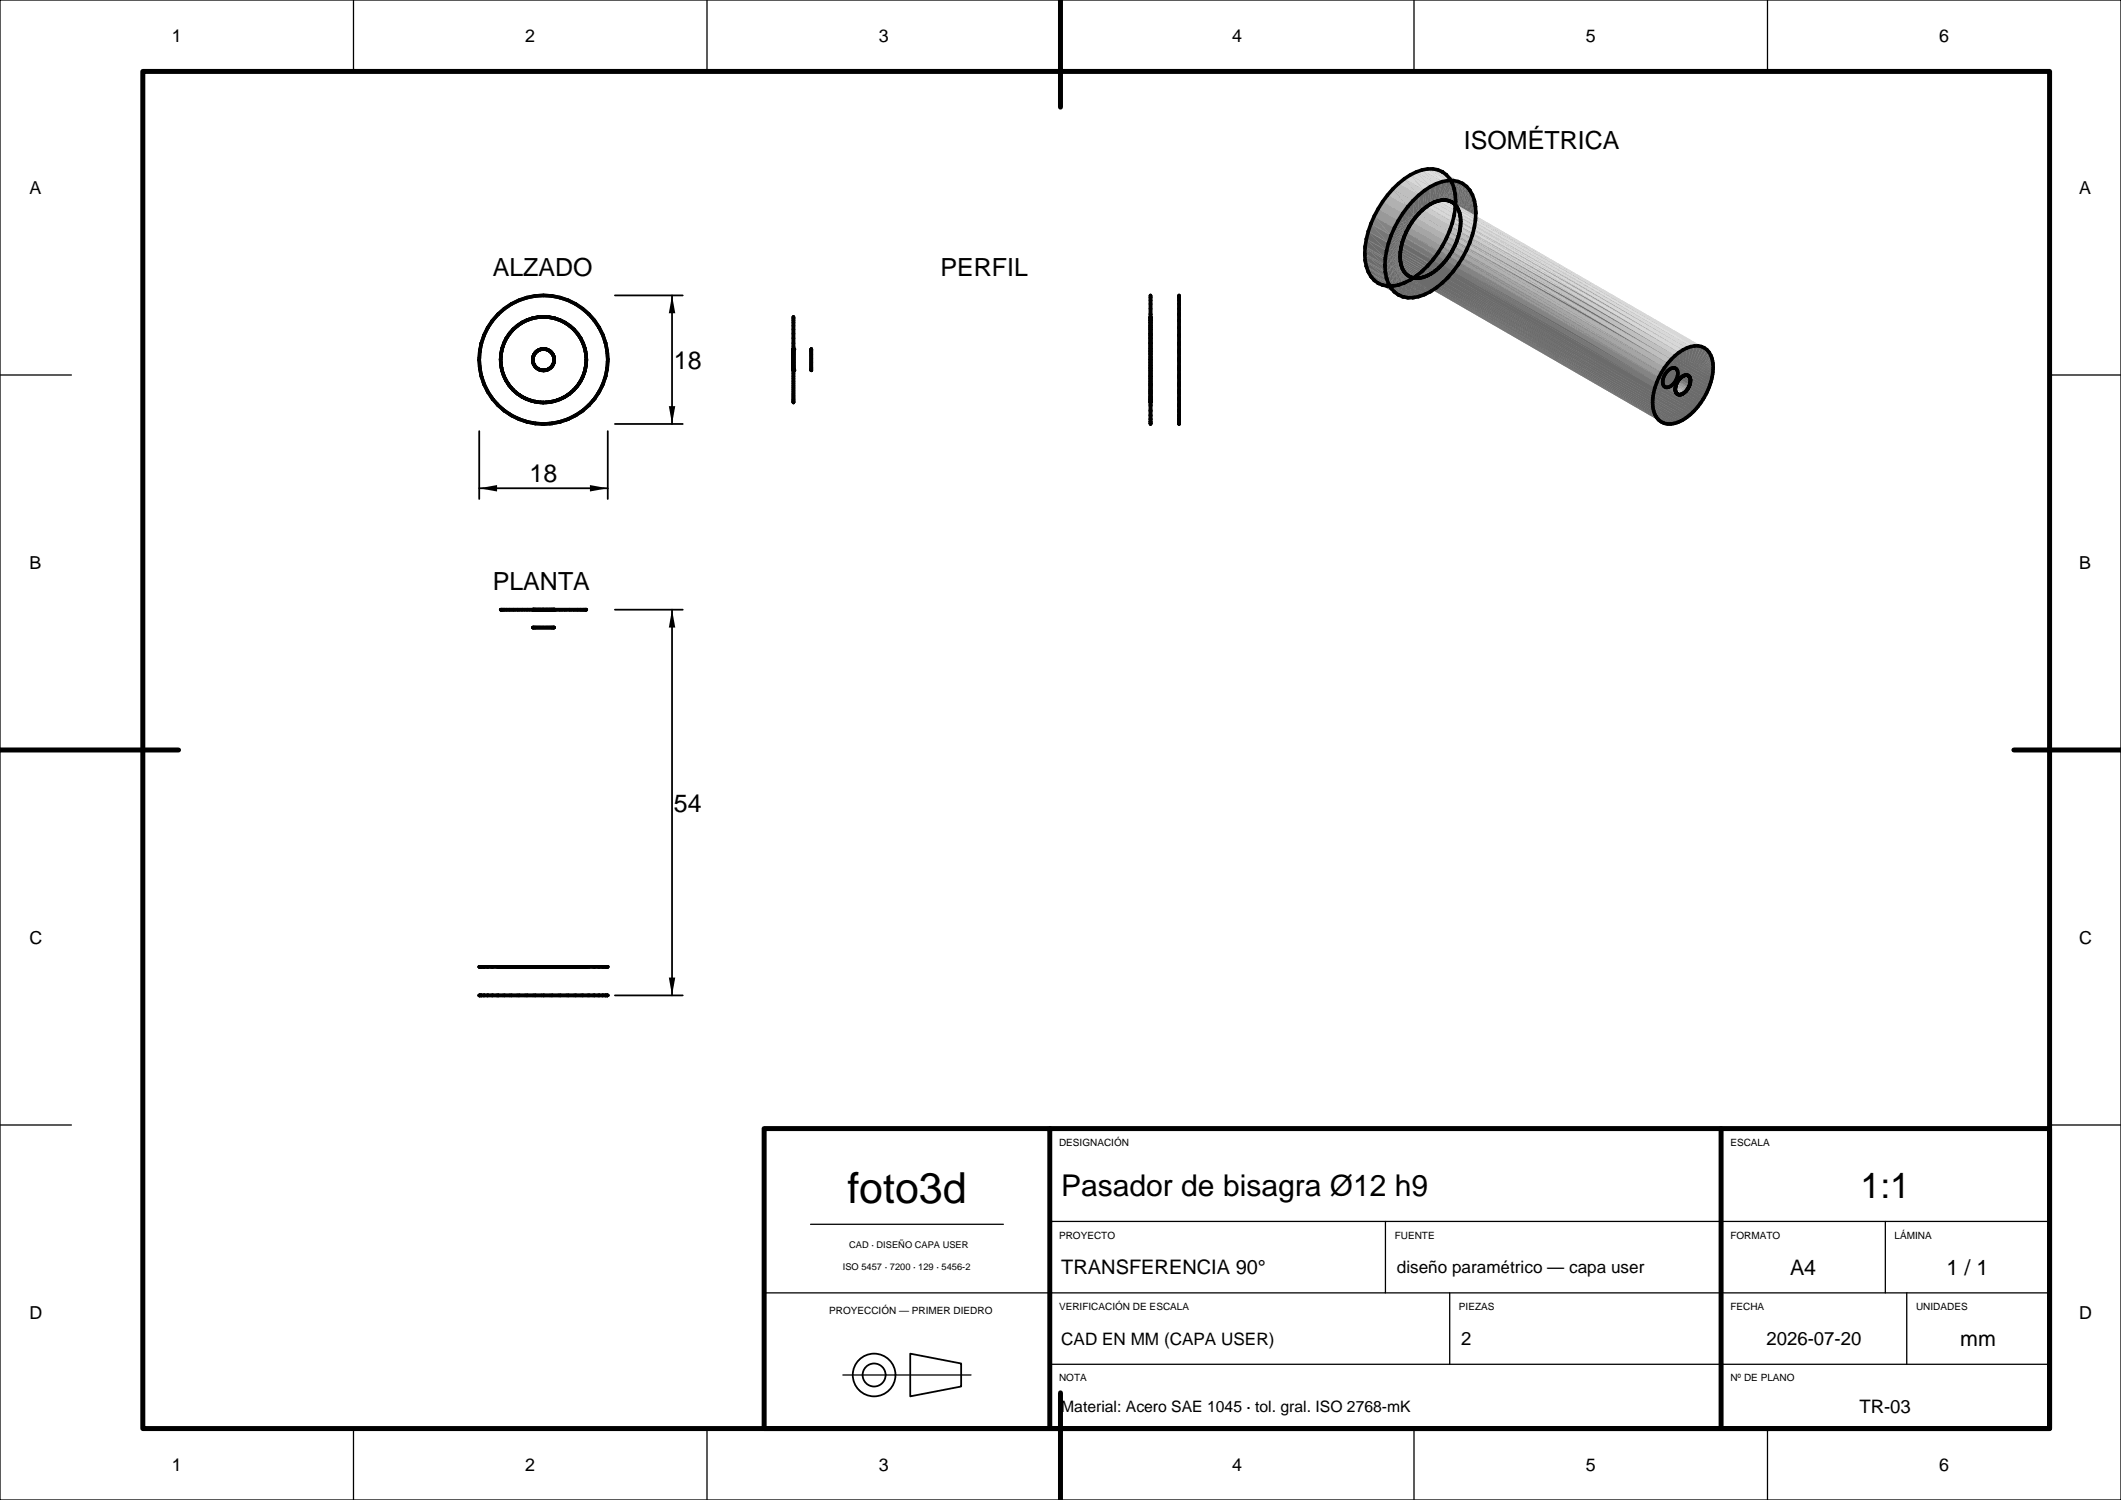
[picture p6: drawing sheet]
<svg xmlns="http://www.w3.org/2000/svg" width="297mm" height="210mm" viewBox="0 0 297 210" stroke-linecap="round" stroke-linejoin="round" font-family="sans-serif">
<defs><g id="words">
<text font-size="6" x="118.7" y="168.4">foto3d</text>
<text font-size="5" x="260.5" y="167.7">1:1</text>
<text font-size="4.2" x="148.6" y="167.4">Pasador de bisagra Ø12 h9</text>
<g font-size="3.5">
<text x="205" y="20.9">ISOMÉTRICA</text>
<text x="69" y="38.6">ALZADO</text>
<text x="131.7" y="38.6">PERFIL</text>
<text x="94.4" y="51.6">18</text>
<text x="74.2" y="67.4">18</text>
<text x="69" y="82.6">PLANTA</text>
<text x="94.4" y="113.6">54</text>
</g>
<g font-size="3">
<text x="250.7" y="178.5">A4</text>
<text x="272.6" y="178.5">1 / 1</text>
<text x="274.5" y="188.5">mm</text>
</g>
<text font-size="2.8" x="148.6" y="178.4">TRANSFERENCIA 90°</text>
<g font-size="2.6">
<text x="204.6" y="188.3">2</text>
<text x="247.4" y="188.3">2026-07-20</text>
<text x="260.4" y="197.8">TR-03</text>
</g>
<g font-size="2.5">
<text x="24.1" y="5.9">1</text>
<text x="73.6" y="5.9">2</text>
<text x="123.1" y="5.9">3</text>
<text x="172.6" y="5.9">4</text>
<text x="222.1" y="5.9">5</text>
<text x="271.6" y="5.9">6</text>
<text x="4.2" y="27.2">A</text>
<text x="291.2" y="27.2">A</text>
<text x="4.2" y="79.7">B</text>
<text x="291.2" y="79.7">B</text>
<text x="4.2" y="132.2">C</text>
<text x="291.2" y="132.2">C</text>
<text x="4.2" y="184.7">D</text>
<text x="291.2" y="184.7">D</text>
<text x="24.1" y="205.9">1</text>
<text x="73.6" y="205.9">2</text>
<text x="123.1" y="205.9">3</text>
<text x="172.6" y="205.9">4</text>
<text x="222.1" y="205.9">5</text>
<text x="271.6" y="205.9">6</text>
</g>
<g font-size="2.4">
<text x="195.6" y="178.3">diseño paramétrico — capa user</text>
<text x="148.6" y="188.3">CAD EN MM (CAPA USER)</text>
</g>
<text font-size="2.2" x="148.6" y="197.7">Material: Acero SAE 1045 · tol. gral. ISO 2768-mK</text>
<g font-size="1.4">
<text x="148.3" y="160.4">DESIGNACIÓN</text>
<text x="242.3" y="160.4">ESCALA</text>
<text x="148.3" y="173.4">PROYECTO</text>
<text x="195.3" y="173.4">FUENTE</text>
<text x="242.3" y="173.4">FORMATO</text>
<text x="265.3" y="173.4">LÁMINA</text>
<text x="116.1" y="183.9">PROYECCIÓN — PRIMER DIEDRO</text>
<text x="148.3" y="183.4">VERIFICACIÓN DE ESCALA</text>
<text x="204.3" y="183.4">PIEZAS</text>
<text x="242.3" y="183.4">FECHA</text>
<text x="268.3" y="183.4">UNIDADES</text>
<text x="148.3" y="193.4">NOTA</text>
<text x="242.3" y="193.4">Nº DE PLANO</text>
</g>
<g font-size="1.3">
<text x="118" y="177.9">ISO 5457 · 7200 · 129 · 5456-2</text>
<text x="118.9" y="174.7">CAD · DISEÑO CAPA USER</text>
</g>
</g></defs>
<g fill="#6b6b6b">
<path d="M202.1 34.2l.6 .4-.7-.2z"/>
<path d="M202.5 33.5l.2 1.1-.6-.4z"/>
<path d="M201.9 34.5l.2 1.1-.6-.4z"/>
<path d="M201.5 35.2l.6 .4-.8-.2z"/>
<path d="M202.6 33.2l.6 .3-.7-.1z"/>
</g>
<g fill="#a6a6a6">
<path d="M201.5 34.1l.6 .1-.1 .2z"/>
<path d="M201 35l1-.6z"/>
<path d="M201.5 34.1l1-.6-.4 .7z"/>
<path d="M201 35l.9-.5-.4 .7z"/>
<path d="M201.5 34.1l1-.7z"/>
<path d="M201 35l.5 .2-.2 .2z"/>
</g>
<g fill="#6b6b6b">
<path d="M202.9 32.4l.3 1.1-.6-.3z"/>
<path d="M201.3 35.5l.1 1-.6-.3z"/>
</g>
<g fill="#a6a6a6">
<path d="M202 33.2h.6l-.1 .2z"/>
<path d="M200.3 35.8l1-.4z"/>
</g>
<path d="M200.8 36.2l.6 .3-.8-.1z" fill="#6b6b6b"/>
<g fill="#a6a6a6">
<path d="M202 33.2l.9-.8-.3 .8z"/>
<path d="M200.3 35.8l1-.3-.5 .7z"/>
<path d="M202 33.2l1-.9z"/>
</g>
<path d="M203.1 32.1l.6 .4-.7-.2z" fill="#6b6b6b"/>
<g fill="#a6a6a6">
<path d="M200.3 35.8l.5 .4-.2 .2z"/>
<path d="M202.4 32.2l.7-.1-.1 .2z"/>
<path d="M201.5 34.1l.5 .3z"/>
</g>
<g fill="#6b6b6b">
<path d="M203.3 31.3l.4 1.2-.6-.4z"/>
<path d="M200.6 36.4l.1 1-.6-.4z"/>
</g>
<g fill="#a6a6a6">
<path d="M199.7 36.6l.9-.2z"/>
<path d="M200.9 35l.4 .4z"/>
<path d="M201.9 33.2l.6 .2z"/>
<path d="M202.4 32.2l.9-.9-.2 .8z"/>
<path d="M201.3 34.1l1.2-.7-1 .7z"/>
<path d="M200.8 34.9l1.2-.5-1 .6z"/>
<path d="M199.7 36.6l.9-.2-.5 .6z"/>
</g>
<path d="M200.1 37l.6 .4-.8-.2z" fill="#6b6b6b"/>
<g fill="#a6a6a6">
<path d="M203.3 31.3l-.9 .9z"/>
<path d="M201.8 33.2l1.2-.9-1 .9z"/>
</g>
<path d="M202 34.4l2.8 1.7-2.9-1.6z" fill="#6b6b6b"/>
<g fill="#a6a6a6">
<path d="M200.3 35.9l.3 .5z"/>
<path d="M199.7 36.6l.4 .4-.2 .2z"/>
<path d="M202.4 32.2l.6 .1h-.7z"/>
<path d="M200.2 35.7l1.1-.3-1 .4z"/>
<path d="M200.6 34.7l.9-.6 .5 .3z"/>
</g>
<path d="M203.4 31l.6 .4-.7-.1z" fill="#6e6e6e"/>
<path d="M201.1 33.9l.8-.7 .6 .2z" fill="#a6a6a6"/>
<g fill="#6b6b6b">
<path d="M202.5 33.4l2.8 1.6-2.8-1.5z"/>
<path d="M201.3 35.4l2.9 1.7-2.9-1.6z"/>
</g>
<g fill="#a6a6a6">
<path d="M202.7 31.3l.7-.3-.1 .3z"/>
<path d="M201.1 33.9l1.4-.5-1.2 .7z"/>
<path d="M200 35.5l.9-.5 .4 .4z"/>
<path d="M200.6 34.7l1.4-.3-1.2 .5z"/>
<path d="M201.3 34.1h.2z"/>
</g>
<path d="M201.9 34.5l2.7 1.5-2.5-.4z" fill="#6b6b6b"/>
<path d="M203.6 30.3l.4 1.1-.6-.4z" fill="#6e6e6e"/>
<path d="M199 37.3l.9-.1z" fill="#a6a6a6"/>
<path d="M202.5 33.5l2.6 1.5-2.4-.4z" fill="#6b6b6b"/>
<path d="M201.5 33.1l.8-.8h.7z" fill="#a6a6a6"/>
<g fill="#6b6b6b">
<path d="M202 34.4l.7 .2 2.2 1.2z"/>
<path d="M199.3 37.8l.6-.5v.9z"/>
</g>
<g fill="#a6a6a6">
<path d="M200.8 34.9l.2 .1z"/>
<path d="M202.2 32.3l1.1-1-.9 .9z"/>
<path d="M201.8 33.2h.2z"/>
<path d="M201.5 33.1l1.5-.8-1.2 .9z"/>
<path d="M203.6 30.3l-.2 .7-.7 .3z"/>
</g>
<path d="M201.3 35.4l.8 .2 2.2 1.3z" fill="#6b6b6b"/>
<path d="M200 35.5l1.3-.1-1.1 .3z" fill="#a6a6a6"/>
<g fill="#6b6b6b">
<path d="M201.3 35.5l2.6 1.5-2.5-.5z"/>
<path d="M203 32.3l2.8 1.7-2.9-1.6z"/>
<path d="M200.6 36.4l2.9 1.6-2.9-1.6z"/>
</g>
<path d="M199.5 36.4h1.1l-.9 .2z" fill="#a6a6a6"/>
<path d="M202.5 33.4l.7 .1 2.2 1.3z" fill="#6b6b6b"/>
<g fill="#a6a6a6">
<path d="M199 37.3h.9l-.6 .5z"/>
<path d="M199.6 36.6l.3 .6z"/>
<path d="M202.7 31.3h.6h-.6z"/>
<path d="M199.4 36.2l.9-.3 .3 .5z"/>
</g>
<path d="M202.9 32.4l2.7 1.5-2.4-.4z" fill="#6b6b6b"/>
<path d="M203.6 30.2l-.9 1.1z" fill="#a6a6a6"/>
<path d="M199.1 38l.2-.2 .6 .4z" fill="#6b6b6b"/>
<g fill="#a6a6a6">
<path d="M200.2 35.7l.1 .1z"/>
<path d="M202.2 32.3l.2-.1z"/>
<path d="M200.6 34.7l.7-.6h.2z"/>
</g>
<path d="M200.6 36.4l.8 .1 2.2 1.3z" fill="#6b6b6b"/>
<g fill="#a6a6a6">
<path d="M201.8 33.2h.1l-.8 .7z"/>
<path d="M199 37.3l.3 .5-.2 .2z"/>
<path d="M201.9 32.2l1.4-.9-1.1 1z"/>
<path d="M202.7 31.3h.6l-1.4 .9z"/>
</g>
<path d="M203.7 30l.6 .3-.7-.1z" fill="#7d7d7d"/>
<path d="M200.6 36.4l2.7 1.6-2.6-.6z" fill="#6b6b6b"/>
<path d="M200 35.5l.8-.6 .1 .1z" fill="#a6a6a6"/>
<path d="M203 32.3l.7 .2 2.2 1.2z" fill="#6b6b6b"/>
<g fill="#a6a6a6">
<path d="M199.4 36.2l1.2 .2h-1.1z"/>
<path d="M203 30.3l.7-.3-.1 .2z"/>
<path d="M203.6 30.2l-.9 1.1h-.2z"/>
<path d="M202.2 32.3h.1l-.8 .8z"/>
</g>
<g fill="#6b6b6b">
<path d="M203.3 31.3l2.9 1.6-2.9-1.6z"/>
<path d="M199.9 37.2l2.8 1.7z"/>
<path d="M203.3 31.3l2.7 1.6-2.3-.4z"/>
</g>
<g fill="#a6a6a6">
<path d="M201 34l.1-.1 .2 .2z"/>
<path d="M198.3 37.9l.8 .1z"/>
<path d="M198.9 37.1l1 .1-.9 .1z"/>
<path d="M201 34l.3 .1-.7 .6z"/>
<path d="M198.8 36.8l.8-.2 .3 .6z"/>
<path d="M201.4 33.2h.4l-.7 .7z"/>
<path d="M199.5 36.4l.2 .2z"/>
</g>
<path d="M203.8 29.2l.5 1.1-.6-.3z" fill="#7d7d7d"/>
<g fill="#a6a6a6">
<path d="M202.5 31.3h.2z"/>
<path d="M201.5 33.1l.3 .1h-.4z"/>
<path d="M200.5 34.8l.1-.1 .2 .2z"/>
<path d="M199.4 36.2l.8-.5 .1 .2z"/>
<path d="M203.8 29.2l-.1 .8-.7 .3z"/>
</g>
<path d="M198.5 38.5l.6-.5v.9z" fill="#6b6b6b"/>
<path d="M198.9 37.3l.2 .7z" fill="#a6a6a6"/>
<path d="M199.9 37.2l.8 .2 2.2 1.3z" fill="#6b6b6b"/>
<g fill="#a6a6a6">
<path d="M200.5 34.8l.3 .1-.8 .6z"/>
<path d="M203 30.3l.6-.1-.7 .2z"/>
<path d="M202.2 31.4l1.4-1.2-1.1 1.1z"/>
</g>
<path d="M201.9 34.5l2.9 1.6-.2-.1z" fill="#6b6b6b"/>
<g fill="#a6a6a6">
<path d="M201.8 32.3h.4l-.7 .8z"/>
<path d="M198.3 37.9l.8 .1-.6 .5z"/>
<path d="M202.5 31.3h.2l-.8 .9z"/>
<path d="M202.9 30.4l.7-.2-1.4 1.2z"/>
</g>
<g fill="#6b6b6b">
<path d="M202 34.4l2.9 1.4-.1 .3z"/>
<path d="M202.5 33.5l2.8 1.5z"/>
</g>
<path d="M201.9 32.2l.3 .1h-.4z" fill="#a6a6a6"/>
<path d="M201.3 35.5l2.9 1.6z" fill="#6b6b6b"/>
<path d="M203.3 31.3l.7 .1 2.2 1.3z" fill="#6e6e6e"/>
<g fill="#a6a6a6">
<path d="M203.8 29.2l-.8 1.1z"/>
<path d="M199.9 35.5h.1l.2 .2z"/>
</g>
<path d="M199.9 37.3l2.6 1.5-2.6-.6z" fill="#6b6b6b"/>
<path d="M198.8 36.8l1.1 .4-1-.1z" fill="#a6a6a6"/>
<g fill="#6b6b6b">
<path d="M201.3 35.4l3 1.5-.1 .2z"/>
<path d="M198.3 38.7l.2-.2 .6 .4z"/>
<path d="M202.5 33.4l2.9 1.4-.1 .2z"/>
</g>
<g fill="#a6a6a6">
<path d="M200.8 33.8l.3 .1-.1 .1z"/>
<path d="M200.8 33.8l.6-.6-.3 .7z"/>
<path d="M199.9 35.5l.3 .2-.8 .5z"/>
<path d="M200.3 34.5l.7-.5-.4 .7z"/>
<path d="M201.2 33l.3 .1-.1 .1z"/>
<path d="M198.3 37.9l.2 .6-.2 .2z"/>
<path d="M200.3 34.5l.3 .2-.1 .1z"/>
</g>
<g fill="#6b6b6b">
<path d="M202.7 34.6l2.4 .4-.2 .8z"/>
<path d="M202.1 35.6l2.5 .4-.3 .9z"/>
</g>
<g fill="#a6a6a6">
<path d="M203.8 29.2l-.8 1.1-.3 .1z"/>
<path d="M198.8 36.8l.7-.4 .1 .2z"/>
<path d="M201.8 32.3l-.3 .8-.3-.1z"/>
<path d="M202.1 31.5l.4-.2-.6 .9z"/>
</g>
<path d="M202.9 32.4l2.9 1.6z" fill="#6b6b6b"/>
<g fill="#6e6e6e">
<path d="M203.6 30.2l2.8 1.6z"/>
<path d="M203.6 30.3l2.6 1.5-2.2-.4z"/>
</g>
<path d="M200.6 36.4l2.9 1.6z" fill="#6b6b6b"/>
<path d="M198.9 37.1l.1 .2z" fill="#a6a6a6"/>
<g fill="#6b6b6b">
<path d="M199.1 38l2.8 1.6z"/>
<path d="M200.6 36.4l3 1.4-.1 .2z"/>
</g>
<g fill="#a6a6a6">
<path d="M199.8 35.2l.7-.4-.5 .7z"/>
<path d="M202.7 30.4l.3-.1z"/>
</g>
<path d="M203.8 28.9l.6 .4-.6-.1z" fill="#8a8a8a"/>
<g fill="#a6a6a6">
<path d="M203.1 29.4l.7-.5v.3z"/>
<path d="M198.1 37.3h.8l.2 .7z"/>
<path d="M200.6 33.9l.2-.1 .2 .2z"/>
<path d="M202.2 31.4l.3-.1-.4 .2z"/>
</g>
<g fill="#6b6b6b">
<path d="M203.2 33.5l2.4 .4-.2 .9z"/>
<path d="M203 32.3l2.9 1.4-.1 .3z"/>
</g>
<path d="M201.6 32.2h.3l-.1 .1z" fill="#a6a6a6"/>
<path d="M201.4 36.5l2.5 .5-.3 .8z" fill="#6b6b6b"/>
<g fill="#a6a6a6">
<path d="M198.2 37.6l.9 .4-.8-.1z"/>
<path d="M199.3 36.2h.1l.1 .2z"/>
<path d="M199.8 35.2l.2 .3h-.1z"/>
<path d="M201.2 33l.2 .2h-.3z"/>
<path d="M202.7 30.4h.2l-.7 1z"/>
</g>
<path d="M199.1 38l.8 .2 2.2 1.3z" fill="#6b6b6b"/>
<g fill="#a6a6a6">
<path d="M200.2 34.6l.1-.1 .2 .3z"/>
<path d="M200.6 33.7l.8-.5-.6 .6z"/>
<path d="M202.1 31.5l-.2 .7h-.3z"/>
<path d="M202.4 30.5l1.4-1.3-1.1 1.2z"/>
<path d="M200.2 34.4l.8-.4-.7 .5z"/>
<path d="M200.2 34.4l.4-.5 .4 .1z"/>
<path d="M197.5 38.4l.8 .3z"/>
<path d="M201.1 33.2h.3l-.8 .5z"/>
<path d="M199.3 36.2l.2 .2-.7 .4z"/>
<path d="M198.2 37.9l.1 .8z"/>
<path d="M201 32.9l.8-.6-.6 .7z"/>
<path d="M203.1 29.4l.7-.2-.7 .3z"/>
<path d="M201.6 32.2l.2 .1-.4 .1z"/>
</g>
<path d="M203.8 28.2l.6 1.1-.6-.4z" fill="#8a8a8a"/>
<g fill="#a6a6a6">
<path d="M203.8 28.2v.7l-.7 .5z"/>
<path d="M203.1 29.5l.7-.3-1.4 1.3z"/>
<path d="M199.3 35.8l.6-.3-.5 .7z"/>
<path d="M199.7 35l.5-.4 .3 .2z"/>
</g>
<path d="M203.6 30.2l.7 .1 2.2 1.3z" fill="#7d7d7d"/>
<g fill="#a6a6a6">
<path d="M199.7 35l.8-.2-.7 .4z"/>
<path d="M198.1 37.3l1 .7-.9-.4z"/>
<path d="M199.7 35.3l.1-.1 .1 .3z"/>
<path d="M201.4 32.4l.4-.1-.8 .6z"/>
<path d="M200.6 33.7l.2 .1-.2 .1z"/>
</g>
<path d="M197.7 39.1l.5-.4 .1 .7z" fill="#6b6b6b"/>
<path d="M202.3 30.6l.4-.2-.5 1z" fill="#a6a6a6"/>
<g fill="#6b6b6b">
<path d="M203.3 31.3l2.9 1.6z"/>
<path d="M199.1 38l2.6 1.6-2.6-.7z"/>
<path d="M203.7 32.5l2.3 .4-.1 .8z"/>
</g>
<g fill="#a6a6a6">
<path d="M201.8 31.4h.4l-.1 .1z"/>
<path d="M201 32.9l.2 .1-.1 .2z"/>
</g>
<g fill="#6b6b6b">
<path d="M199.9 37.3l2.8 1.6z"/>
<path d="M199.9 37.2l3 1.5-.2 .2z"/>
</g>
<g fill="#a6a6a6">
<path d="M200.2 34.4l.1 .1-.1 .1z"/>
<path d="M199.3 35.8l.1 .4h-.1z"/>
</g>
<path d="M200.7 37.4l2.6 .6-.4 .7z" fill="#6b6b6b"/>
<g fill="#a6a6a6">
<path d="M197.5 38.4l.7 .3-.5 .4z"/>
<path d="M198.1 37.3l.8-.2v.2z"/>
<path d="M201.3 32.2l.8-.7-.5 .7z"/>
</g>
<path d="M203.3 31.3l2.9 1.4v.2z" fill="#6e6e6e"/>
<g fill="#a6a6a6">
<path d="M200.6 33.7v.2h-.2z"/>
<path d="M202.4 30.5l.3-.1-.4 .2z"/>
<path d="M203.8 28.2l-.7 1.2z"/>
<path d="M202.3 30.6l-.1 .8h-.4z"/>
<path d="M201 32.9l.1 .3h-.3z"/>
<path d="M198.7 36.8h.1l.1 .3z"/>
<path d="M199.2 35.6l.5-.3 .2 .2z"/>
<path d="M200.5 33.6l.6-.4-.5 .5z"/>
<path d="M201.3 32.2h.3l-.2 .2z"/>
<path d="M201.8 31.4l.3 .1-.4 .1z"/>
<path d="M200.1 34.3l.5-.4-.4 .5z"/>
<path d="M201.7 31.6l.4-.1-.8 .7z"/>
<path d="M200 34.6l.2-.2v.2z"/>
<path d="M199.2 35.6l.7-.1-.6 .3z"/>
<path d="M200.8 33.2h.3l-.6 .4z"/>
<path d="M200.4 33.9h.2l-.5 .4z"/>
<path d="M199.7 35l.1 .2-.1 .1z"/>
<path d="M198.2 37.6l.1 .3z"/>
</g>
<path d="M197.5 39.2l.2-.1 .6 .3z" fill="#6b6b6b"/>
<path d="M203.8 28.2l-.7 1.2-.3 .2z" fill="#a6a6a6"/>
<path d="M203.8 29.2l2.6 1.6-2.1-.5z" fill="#7d7d7d"/>
<g fill="#a6a6a6">
<path d="M202.8 29.6l.3-.2z"/>
<path d="M200.9 32.9l.5-.5-.4 .5z"/>
<path d="M199.1 35.9l.2-.1v.4z"/>
</g>
<path d="M204.6 36l.2 .1z" fill="#6b6b6b"/>
<g fill="#a6a6a6">
<path d="M200.5 33.6l.1 .1-.2 .2z"/>
<path d="M202.8 29.6l.3-.1-.7 1z"/>
</g>
<path d="M203.8 29.2l2.8 1.6z" fill="#7d7d7d"/>
<path d="M204.6 36l.2 .1-.5 .8z" fill="#6b6b6b"/>
<g fill="#a6a6a6">
<path d="M197.5 38.4l.2 .7-.2 .1z"/>
<path d="M201.3 32.2l.1 .2h-.2z"/>
<path d="M198.7 36.4l.6-.2-.5 .6z"/>
<path d="M197.5 37.7l.7 .2 .1 .8z"/>
</g>
<path d="M198.2 38.7l2.9 1.6z" fill="#6b6b6b"/>
<path d="M201.2 32.4h.2l-.5 .5z" fill="#a6a6a6"/>
<path d="M205.1 35l.2 .1-.4 .7z" fill="#6b6b6b"/>
<g fill="#a6a6a6">
<path d="M200.9 32.9h.1l-.2 .3z"/>
<path d="M199.6 34.9l.4-.3h.2z"/>
<path d="M199.6 34.9l.6-.3-.5 .4z"/>
<path d="M198.1 37.3l.6-.5 .2 .3z"/>
</g>
<path d="M205.1 35h.2v.1z" fill="#6b6b6b"/>
<path d="M200.1 34.3l.1 .1-.2 .2z" fill="#a6a6a6"/>
<path d="M203.9 37l.3 .1z" fill="#6b6b6b"/>
<g fill="#a6a6a6">
<path d="M200.5 33.6l-.1 .3h-.1z"/>
<path d="M199.5 35.2l.2-.2v.3z"/>
<path d="M200.8 33.2l-.3 .4z"/>
<path d="M200.9 32.9l-.1 .3h-.1z"/>
<path d="M197.5 38.1l.8 .6-.8-.3z"/>
</g>
<g fill="#6b6b6b">
<path d="M203.9 37l.2 .1-.5 .7z"/>
<path d="M198.3 38.7l.8 .2 2.2 1.2z"/>
</g>
<g fill="#a6a6a6">
<path d="M202 30.6l.4-.1-.1 .1z"/>
<path d="M200.7 33.2h.1l-.3 .4z"/>
<path d="M202.3 30.6l-.5 .8h-.2z"/>
<path d="M200.1 34.2l.3-.3z"/>
<path d="M200.3 33.9h.1l-.3 .3z"/>
<path d="M203.8 28.2l-1 1.4-.3 .1z"/>
<path d="M201.6 31.4h.2l-.1 .2z"/>
<path d="M203.1 28.5l.7-.5v.2z"/>
<path d="M201.7 31.6l-.4 .6h-.1z"/>
<path d="M200.5 33.6l-.2 .3z"/>
<path d="M198.7 36.4l.1 .4h-.1z"/>
<path d="M200.1 34.3l-.1 .3-.1-.1z"/>
</g>
<path d="M204 31.4l2.2 .4v.9z" fill="#6e6e6e"/>
<g fill="#a6a6a6">
<path d="M201.2 32.2h.1l-.1 .2z"/>
<path d="M201.2 32.4l-.4 .5z"/>
</g>
<path d="M203.8 28l.6 .3-.6-.1z" fill="#999"/>
<g fill="#a6a6a6">
<path d="M202.5 29.8l.3-.2-.4 .9z"/>
<path d="M200.8 32.9l-.1 .3z"/>
<path d="M200.5 33.6l-.2 .3z"/>
<path d="M198.6 36.2l.5-.3 .2 .3z"/>
<path d="M200.7 33.2l-.2 .4z"/>
</g>
<path d="M199.9 38.2l2.6 .6-.4 .7z" fill="#6b6b6b"/>
<path d="M199.2 35.6l.1 .2-.2 .1z" fill="#a6a6a6"/>
<path d="M205.6 33.9l.2 .1-.4 .8z" fill="#6b6b6b"/>
<path d="M203.6 30.3l2.8 1.5z" fill="#6e6e6e"/>
<g fill="#a6a6a6">
<path d="M200.3 33.9l-.2 .3z"/>
<path d="M201.1 32.5l.1-.1-.4 .5z"/>
<path d="M200.8 32.9l-.1 .3z"/>
<path d="M200.1 34.2l-.2 .3z"/>
<path d="M199.6 34.9l.1 .1-.2 .2z"/>
<path d="M201.5 31.7l.2-.1-.5 .6z"/>
<path d="M201.2 32.2v.2l-.1 .1z"/>
<path d="M199.9 34.5l.1 .1-.4 .3z"/>
<path d="M201.9 30.8l.4-.2-.7 .8z"/>
<path d="M199.1 35.5l.4-.3 .2 .1z"/>
<path d="M201.6 31.4l.1 .2-.2 .1z"/>
</g>
<path d="M199.1 38l3 1.5-.2 .1z" fill="#6b6b6b"/>
<path d="M199.6 34.9l.4-.3z" fill="#a6a6a6"/>
<path d="M199.1 38l2.8 1.6z" fill="#6b6b6b"/>
<path d="M202 30.6h.3l-.4 .2z" fill="#a6a6a6"/>
<path d="M205.6 33.9l.2 .1z" fill="#6b6b6b"/>
<g fill="#a6a6a6">
<path d="M198.6 36.2h.7l-.6 .2z"/>
<path d="M200.1 34.2l-.2 .3z"/>
<path d="M199.1 35.5l.6-.2-.5 .3z"/>
<path d="M202.5 29.8l-.1 .7-.4 .1z"/>
<path d="M201 32.5l-.2 .4z"/>
</g>
<path d="M203.3 38h.2z" fill="#6b6b6b"/>
<g fill="#a6a6a6">
<path d="M197.5 38.3v.9z"/>
<path d="M203.1 28.6l.7-.4-1.3 1.5z"/>
<path d="M197.5 37.7l.8 1-.8-.6z"/>
<path d="M199.9 34.5l-.3 .4z"/>
</g>
<path d="M203.8 29.2l.6 .1 2.2 1.3z" fill="#8a8a8a"/>
<g fill="#a6a6a6">
<path d="M203.1 28.5l.7-.3-.7 .4z"/>
<path d="M196.8 38.7l.7 .5z"/>
<path d="M201.1 32.2v.3z"/>
<path d="M199.4 35.1l.2-.2-.1 .3z"/>
</g>
<path d="M203.6 30.2l2.9 1.4-.1 .2z" fill="#7d7d7d"/>
<g fill="#a6a6a6">
<path d="M201.1 32.2l-.1 .3z"/>
<path d="M201.5 31.7l-.4 .5z"/>
</g>
<path d="M204.3 35.7l.6 .1-.1 .3z" fill="#6b6b6b"/>
<g fill="#a6a6a6">
<path d="M202.5 29.7l.3-.1-.3 .2z"/>
<path d="M197.5 37.7l.7-.1v.3z"/>
<path d="M198.5 36.5l.2-.1v.4z"/>
</g>
<path d="M203.8 36.6l1-.5z" fill="#6b6b6b"/>
<path d="M199 35.8l.2-.2-.1 .3z" fill="#a6a6a6"/>
<path d="M204.3 35.7l1-.6-.4 .7z" fill="#6b6b6b"/>
<path d="M199.6 34.9l-.2 .2z" fill="#a6a6a6"/>
<g fill="#6b6b6b">
<path d="M198.2 38.7l2.7 1.5-2.6-.8z"/>
<path d="M203.3 38l.1 .1-.5 .6z"/>
<path d="M203.8 36.6l1-.5-.5 .8z"/>
<path d="M204.3 35.7l1-.7z"/>
</g>
<g fill="#a6a6a6">
<path d="M198 37.3h.1l.1 .3z"/>
<path d="M201.3 31.8l.2-.1-.4 .5z"/>
</g>
<path d="M203.8 36.6l.5 .3-.1 .2z" fill="#6b6b6b"/>
<g fill="#a6a6a6">
<path d="M201.5 31.5l.1-.1-.1 .3z"/>
<path d="M203.8 27.3v.7l-.7 .5z"/>
<path d="M201.9 30.8l-.3 .6-.1 .1z"/>
</g>
<path d="M204.8 34.8h.6l-.1 .2z" fill="#6b6b6b"/>
<path d="M203.8 27.3l.6 1-.6-.3z" fill="#999"/>
<g fill="#a6a6a6">
<path d="M199.6 34.9l-.2 .2z"/>
<path d="M199.1 35.4l.3-.3 .1 .1z"/>
<path d="M201.5 31.5v.2l-.2 .1z"/>
<path d="M201.3 31.8l-.2 .4z"/>
<path d="M198.1 36.9l.6-.1-.6 .5z"/>
<path d="M199.1 35.5l.1 .1-.2 .2z"/>
<path d="M199.1 35.4l.4-.2z"/>
</g>
<path d="M203.2 37.5l1-.4z" fill="#6b6b6b"/>
<path d="M201.8 30.7l.2-.1-.1 .2z" fill="#a6a6a6"/>
<g fill="#6b6b6b">
<path d="M204.8 34.8l1-.8-.4 .8z"/>
<path d="M196.8 39.5l.6-.3v.7z"/>
<path d="M206 32.9l.2 .1-.3 .7z"/>
</g>
<g fill="#a6a6a6">
<path d="M199.4 35.1l-.3 .3z"/>
<path d="M202.5 29.8l-.5 .8-.2 .1z"/>
<path d="M201.7 31l.2-.2-.4 .7z"/>
</g>
<path d="M203.2 37.5l.9-.4-.5 .7z" fill="#6b6b6b"/>
<g fill="#a6a6a6">
<path d="M196.8 38.7l.6 .5-.6 .3z"/>
<path d="M198.6 36l.4-.2 .1 .1z"/>
<path d="M201.4 31.5l-.1 .3z"/>
<path d="M201.4 31.5h.1l-.2 .3z"/>
</g>
<path d="M204.8 34.8l1-.8z" fill="#6b6b6b"/>
<g fill="#a6a6a6">
<path d="M198.6 36.2l.1 .2-.2 .1z"/>
<path d="M201.8 30.7l.1 .1-.2 .2z"/>
<path d="M197.5 38.1v.3z"/>
<path d="M202.9 28.7l.2-.1-.6 1.1z"/>
<path d="M197.5 37.7l.5-.4 .2 .3z"/>
<path d="M198.6 36l.5-.1-.5 .3z"/>
<path d="M198.9 35.7l.2-.2-.1 .3z"/>
<path d="M202.1 29.9l.4-.2v.1z"/>
</g>
<path d="M203.2 37.5l.4 .3-.1 .2z" fill="#6b6b6b"/>
<g fill="#a6a6a6">
<path d="M201.7 31l-.3 .5z"/>
<path d="M198.1 36.6l.4-.1 .2 .3z"/>
</g>
<path d="M206 32.9h.2v.1z" fill="#6b6b6b"/>
<g fill="#a6a6a6">
<path d="M202.9 28.7l.2-.2z"/>
<path d="M203.8 27.2l-.7 1.3z"/>
<path d="M199.1 35.4l-.2 .3z"/>
<path d="M199.8 33.2l.7 .4-.2 .3z"/>
<path d="M199.8 33.2h.9l-.2 .4z"/>
<path d="M198.1 36.9v.4h-.1z"/>
</g>
<g fill="#6b6b6b">
<path d="M202.5 38.8l.2 .1z"/>
<path d="M205.2 33.9l.7-.2-.1 .3z"/>
</g>
<g fill="#a6a6a6">
<path d="M199.5 33.7l.8 .2-.2 .3z"/>
<path d="M202.1 30.1l.4-.3-.7 .9z"/>
<path d="M200.1 32.7l.7 .2-.1 .3z"/>
<path d="M203.8 27.2l-.7 1.3-.2 .2z"/>
</g>
<path d="M203.8 28.2l2.7 1.6-2.1-.5z" fill="#8a8a8a"/>
<path d="M204.3 35.8v-.1l.5 .4z" fill="#6b6b6b"/>
<g fill="#a6a6a6">
<path d="M201.5 31h.2l-.3 .5z"/>
<path d="M199.5 33.7l.6 .5-.2 .3z"/>
</g>
<path d="M204.3 35.8l.5 .3-1 .5z" fill="#6b6b6b"/>
<g fill="#a6a6a6">
<path d="M198.1 36.6l.6 .2-.6 .1z"/>
<path d="M200.1 32.7l.9-.2-.2 .4z"/>
<path d="M198.9 35.7l.2-.3z"/>
<path d="M196.8 38.1l.7 .2v.9z"/>
</g>
<path d="M204.3 30.3l2.1 .5 .1 .8z" fill="#7d7d7d"/>
<path d="M202.1 29.9l.4-.1-.4 .3z" fill="#a6a6a6"/>
<g fill="#6b6b6b">
<path d="M204.8 34.9l.5 .1-1 .7z"/>
<path d="M202.5 38.2l1-.2z"/>
</g>
<path d="M203.8 28.2l2.9 1.6z" fill="#8a8a8a"/>
<path d="M198.4 36.3l.2-.1-.1 .3z" fill="#a6a6a6"/>
<path d="M203.7 36.7l.5 .4z" fill="#6b6b6b"/>
<g fill="#a6a6a6">
<path d="M201.6 30.7h.2l-.1 .3z"/>
<path d="M198.6 35.9l.3-.2 .1 .1z"/>
<path d="M201.5 31.1l-.1 .4z"/>
</g>
<path d="M204.8 34.9v-.1l.5 .2z" fill="#6b6b6b"/>
<path d="M202.5 29l.4-.3-.4 1z" fill="#a6a6a6"/>
<path d="M199.1 38.9l2.6 .7-.4 .5z" fill="#6b6b6b"/>
<path d="M201.6 30.7l.1 .3h-.2z" fill="#a6a6a6"/>
<g fill="#6b6b6b">
<path d="M197.4 39.2l2.9 1.6z"/>
<path d="M196.6 39.6l.2-.1 .6 .4z"/>
<path d="M205.2 33.9l1-.9-.3 .7z"/>
</g>
<path d="M199.1 34.2l.8 .3-.3 .4z" fill="#a6a6a6"/>
<path d="M202.5 38.8l.2 .1-.6 .6z" fill="#6b6b6b"/>
<g fill="#a6a6a6">
<path d="M200.3 32.1l.8 .1-.1 .3z"/>
<path d="M202.5 29v.7l-.4 .2z"/>
<path d="M198.6 35.9l.4-.1-.4 .2z"/>
<path d="M202.1 30.1l-.3 .6h-.2z"/>
</g>
<path d="M203.7 36.7l.5 .4-1 .4z" fill="#6b6b6b"/>
<g fill="#a6a6a6">
<path d="M196.8 38.7v.8l-.2 .1z"/>
<path d="M198.6 35.9l.3-.2z"/>
</g>
<path d="M203.8 29.2l2.8 1.6z" fill="#7d7d7d"/>
<path d="M202.5 38.2l.9-.1-.5 .6z" fill="#6b6b6b"/>
<g fill="#a6a6a6">
<path d="M198.6 36v.2l-.2 .1z"/>
<path d="M203.8 27.2l-.9 1.5-.3 .2z"/>
<path d="M199.1 34.2l.5 .7-.2 .2z"/>
</g>
<path d="M197.5 39.2l.8 .2 2.2 1.3z" fill="#6b6b6b"/>
<g fill="#a6a6a6">
<path d="M196.8 38.5l.7 .7-.7-.5z"/>
<path d="M197.9 36.9h.2l-.1 .4z"/>
<path d="M200.3 32.1l1-.3-.2 .4z"/>
<path d="M201.6 30.7l-.1 .4z"/>
</g>
<g fill="#6b6b6b">
<path d="M198.3 38.7l3 1.4-.2 .2z"/>
<path d="M206.2 32.9l-1 1z"/>
</g>
<path d="M201.6 30.7l-.1 .3z" fill="#a6a6a6"/>
<g fill="#6b6b6b">
<path d="M205.2 33.9l.6 .1-1 .8z"/>
<path d="M198.2 38.7l2.9 1.6z"/>
</g>
<path d="M201.8 30.2l.3-.1-.5 .6z" fill="#a6a6a6"/>
<g fill="#6b6b6b">
<path d="M203.1 37.5l.4 .5z"/>
<path d="M202.5 38.2l.4 .5-.2 .2z"/>
</g>
<g fill="#a6a6a6">
<path d="M198 36.5l.4-.2 .1 .2z"/>
<path d="M201.9 30l.2-.1v.2z"/>
<path d="M202.6 28.9l.3-.2-.4 .3z"/>
</g>
<path d="M205.2 33.9l.6 .1z" fill="#6b6b6b"/>
<g fill="#a6a6a6">
<path d="M198.4 36.2l.2-.2-.2 .3z"/>
<path d="M201.8 30.2l-.2 .5z"/>
</g>
<path d="M203.8 29.2l2.8 1.4v.2z" fill="#8a8a8a"/>
<g fill="#a6a6a6">
<path d="M203.1 27.7l.6-.6 .1 .1z"/>
<path d="M198.6 35.9l-.2 .3z"/>
</g>
<path d="M206.2 31.8l.2 .1-.2 .8z" fill="#6e6e6e"/>
<g fill="#a6a6a6">
<path d="M198.7 34.6l.7 .5-.3 .3z"/>
<path d="M200.5 31.5h.9l-.1 .3z"/>
<path d="M197.4 37.7l.1 .4z"/>
<path d="M201.9 30l.2 .1-.3 .1z"/>
<path d="M196.8 38.1h.7v.2z"/>
<path d="M198 36.5h.5l-.4 .1z"/>
<path d="M202.5 29l-.4 .9-.2 .1z"/>
<path d="M203.1 27.8l.7-.6-1.2 1.7z"/>
<path d="M196.8 38.1l.7 1.1-.7-.7z"/>
</g>
<path d="M205.6 32.9l.6-.2v.2z" fill="#6b6b6b"/>
<g fill="#a6a6a6">
<path d="M197.5 37.3h.5l-.5 .4z"/>
<path d="M198.1 36.6v.3h-.2z"/>
<path d="M203.7 27.1l.7 .3-.6-.2z"/>
</g>
<path d="M203.1 37.5l.4 .5-1 .2z" fill="#6b6b6b"/>
<g fill="#a6a6a6">
<path d="M201.7 30.3l.1-.1-.2 .5z"/>
<path d="M198.3 36.1l.3-.2z"/>
<path d="M196.7 38.7l-.1 .9z"/>
<path d="M199.8 33.2l.5 .7-.8-.2z"/>
<path d="M200.1 32.7l.6 .5h-.9z"/>
</g>
<path d="M203.8 28.2l.6 .1 2.3 1.3z" fill="#999"/>
<g fill="#a6a6a6">
<path d="M198.7 34.6l.4 .8-.2 .3z"/>
<path d="M200.5 31.5l1-.4-.1 .4z"/>
</g>
<path d="M204.1 35.7h.2z" fill="#6b6b6b"/>
<path d="M203.1 27.7l.7-.5-.7 .6z" fill="#a6a6a6"/>
<path d="M206.2 31.8l.2 .1z" fill="#6e6e6e"/>
<g fill="#a6a6a6">
<path d="M197.5 37l.4-.1 .1 .4z"/>
<path d="M201.6 30.4v.3z"/>
</g>
<path d="M201.8 38.9h.9z" fill="#6b6b6b"/>
<path d="M198 36.4l.4-.2v.1z" fill="#a6a6a6"/>
<path d="M197.4 39.2l2.7 1.5-2.7-.8z" fill="#6b6b6b"/>
<path d="M199.5 33.7l.4 .8-.8-.3z" fill="#a6a6a6"/>
<g fill="#6b6b6b">
<path d="M201.7 39.6h.2z"/>
<path d="M203.6 36.5l.2 .1z"/>
</g>
<g fill="#a6a6a6">
<path d="M200.3 32.1l.7 .4-.9 .2z"/>
<path d="M201.8 30h.1l-.1 .2z"/>
<path d="M196 39l.6 .6z"/>
</g>
<path d="M204.6 34.8h.2z" fill="#6b6b6b"/>
<g fill="#a6a6a6">
<path d="M201.8 30v.2l-.1 .1z"/>
<path d="M202.1 29.3l.4-.3-.6 1z"/>
<path d="M202.2 29.1l.4-.2-.1 .1z"/>
</g>
<g fill="#6b6b6b">
<path d="M206.4 31.9l-.2 .8-.6 .2z"/>
<path d="M205.5 33l.7-.1-1 1z"/>
</g>
<g fill="#a6a6a6">
<path d="M197.8 36.7l.3-.1-.2 .3z"/>
<path d="M198 36.4l.4-.1-.4 .2z"/>
<path d="M198 36.4l.3-.3z"/>
<path d="M203.7 26.6v.5l-.6 .6z"/>
<path d="M197.5 37l.5 .3h-.5z"/>
<path d="M197.5 37.3v.4h-.1z"/>
<path d="M196.8 38.1l.6-.4 .1 .4z"/>
<path d="M201.7 30.1l-.1 .3z"/>
</g>
<path d="M201.8 38.9h.9l-.6 .6z" fill="#6b6b6b"/>
<g fill="#a6a6a6">
<path d="M202.1 29.3l-.2 .7h-.1z"/>
<path d="M202.2 29.1l.3-.1-.4 .3z"/>
</g>
<g fill="#6b6b6b">
<path d="M203.9 35.6l.9-.7-.5 .8z"/>
<path d="M202.5 38.2l.2 .7z"/>
</g>
<g fill="#a6a6a6">
<path d="M198.3 35l.6 .7-.3 .2z"/>
<path d="M198 36.5l.1 .1-.3 .1z"/>
<path d="M202.8 27.9l.3-.1-.5 1.1z"/>
<path d="M201.7 30.1l.1-.1-.1 .3z"/>
</g>
<path d="M203.4 36.4l.9-.6-.5 .8z" fill="#6b6b6b"/>
<path d="M200.6 31l1-.3-.1 .4z" fill="#a6a6a6"/>
<g fill="#6b6b6b">
<path d="M205.6 32.9h.6l-.7 .1z"/>
<path d="M206.4 31.8l-.8 1.1z"/>
</g>
<path d="M199.1 34.2l.3 .9-.7-.5z" fill="#a6a6a6"/>
<path d="M201.7 39.6l.2 .1-.6 .4z" fill="#6b6b6b"/>
<g fill="#a6a6a6">
<path d="M196.8 38.5v.2z"/>
<path d="M200.5 31.5l.8 .3-1 .3z"/>
</g>
<g fill="#6b6b6b">
<path d="M203.9 35.6l.4 .1z"/>
<path d="M203 37.3l.2 .2z"/>
<path d="M205 33.9h.2z"/>
</g>
<path d="M202.8 27.9l.3-.2z" fill="#a6a6a6"/>
<g fill="#6b6b6b">
<path d="M204.3 34.7l.9-.8-.4 .9z"/>
<path d="M203.8 35.6l.5 .2z"/>
</g>
<path d="M201.9 29.5l.2-.2-.3 .7z" fill="#a6a6a6"/>
<path d="M204.4 29.3l2.1 .5 .1 .8z" fill="#8a8a8a"/>
<g fill="#a6a6a6">
<path d="M202.5 28.3l.1 .6-.4 .2z"/>
<path d="M198.3 35l.3 .9-.3 .2z"/>
</g>
<g fill="#6b6b6b">
<path d="M203.4 36.4l.4 .2z"/>
<path d="M196 39.8l.6-.2v.6z"/>
</g>
<path d="M201.9 29.5l-.2 .6z" fill="#a6a6a6"/>
<path d="M204.3 34.7l.5 .1z" fill="#6b6b6b"/>
<path d="M196 39l.6 .6-.6 .2z" fill="#a6a6a6"/>
<path d="M201.8 38.9l.3 .6-.2 .1z" fill="#6b6b6b"/>
<g fill="#a6a6a6">
<path d="M197.8 36.6l.2-.1-.2 .2z"/>
<path d="M197.8 36.6l.2-.2z"/>
<path d="M202.5 28.3l.3-.4-.2 1z"/>
<path d="M200.6 31l1-.6v.3z"/>
<path d="M197.3 37.3h.2l-.1 .4z"/>
</g>
<path d="M202.5 38.2l.2 .7h-.9z" fill="#6b6b6b"/>
<g fill="#a6a6a6">
<path d="M197.5 36.8l.3-.1 .1 .2z"/>
<path d="M203.5 26.7l.2-.1-.6 1.1z"/>
</g>
<path d="M202.8 37.1l.9-.4-.5 .8z" fill="#6b6b6b"/>
<path d="M203.5 26.7l-.4 1-.3 .2z" fill="#a6a6a6"/>
<g fill="#6b6b6b">
<path d="M204.3 34.8l.5 .1z"/>
<path d="M203.3 36.4l.4 .3z"/>
<path d="M198.3 39.4l2.6 .8-.4 .5z"/>
</g>
<path d="M201.9 29.3l.3-.2-.1 .2z" fill="#a6a6a6"/>
<path d="M203.8 27.3l2.6 1.5-2-.5z" fill="#999"/>
<g fill="#a6a6a6">
<path d="M196.2 38.3l.5 .4-.1 .9z"/>
<path d="M197.8 36.5l.2-.1z"/>
<path d="M203.6 26.4l.1 .2-.2 .1z"/>
<path d="M201.9 29.3h.2l-.2 .2z"/>
</g>
<path d="M205.8 31.9l.7-.3-.1 .2z" fill="#6b6b6b"/>
<g fill="#a6a6a6">
<path d="M201.7 29.6l.2-.1-.2 .6z"/>
<path d="M197.5 36.8l.4 .1-.4 .1z"/>
<path d="M198.3 35l.4-.4 .2 1.1z"/>
<path d="M201.7 29.7v.4z"/>
</g>
<path d="M203.8 28.2l2.9 1.6z" fill="#8a8a8a"/>
<path d="M206.4 30.8l.2 .1-.1 .7z" fill="#7d7d7d"/>
<g fill="#a6a6a6">
<path d="M200.6 31l.9 .1-1 .4z"/>
<path d="M197.5 37v.3h-.2z"/>
<path d="M203.6 26.4l-.1 .3z"/>
</g>
<path d="M203.8 27.2l2.8 1.7z" fill="#999"/>
<path d="M203.5 26.7l-.7 1.2-.3 .3z" fill="#a6a6a6"/>
<path d="M202.8 37.1l.4 .4z" fill="#6b6b6b"/>
<path d="M202.5 28.3l-.3 .8-.3 .2z" fill="#a6a6a6"/>
<g fill="#6b6b6b">
<path d="M204.7 33.9h.5z"/>
<path d="M197.5 39.2l3 1.5-.2 .1z"/>
</g>
<path d="M197.5 36.7l.3-.1v.1z" fill="#a6a6a6"/>
<g fill="#6b6b6b">
<path d="M205.7 32l.7-.2-.8 1.1z"/>
<path d="M205.5 33l-.3 .9h-.5z"/>
<path d="M196.6 39.6l2.9 1.6z"/>
<path d="M204.6 34l.6-.1z"/>
<path d="M203.8 35.6h.1l.2 .1z"/>
<path d="M197.4 39.2l2.9 1.6z"/>
</g>
<path d="M202.5 28.2l.3-.3-.3 .4z" fill="#a6a6a6"/>
<g fill="#6b6b6b">
<path d="M202.8 37.1l.3 .4z"/>
<path d="M201.1 39.5l.8 .1z"/>
</g>
<g fill="#a6a6a6">
<path d="M197.9 35.4l.4 .7-.3 .3z"/>
<path d="M201.8 29.4l.1 .1-.2 .1z"/>
<path d="M196.9 37.6l.5 .1-.6 .4z"/>
<path d="M200.7 30.5l1-.4-.1 .3z"/>
</g>
<path d="M202.4 38.1l.1 .1z" fill="#6b6b6b"/>
<g fill="#a6a6a6">
<path d="M201.8 29.4l.1-.1v.2z"/>
<path d="M196.1 38.7l.5 .9-.6-.6z"/>
<path d="M197.5 36.7l.3-.2z"/>
</g>
<g fill="#6b6b6b">
<path d="M196.6 39.6l.8 .3 2.3 1.3z"/>
<path d="M205.3 33l.3-.1z"/>
<path d="M204.3 34.7l.3 .1h-.3z"/>
</g>
<path d="M197.5 36.7h.3l-.3 .1z" fill="#a6a6a6"/>
<path d="M203.3 36.4h.1l.2 .1z" fill="#6b6b6b"/>
<path d="M196.7 38l.1 .5z" fill="#a6a6a6"/>
<path d="M195.8 39.9l.2-.1 .6 .4z" fill="#6b6b6b"/>
<path d="M196.9 37.3h.4l.1 .4z" fill="#a6a6a6"/>
<path d="M202.2 37.8l.9-.3-.6 .7z" fill="#6b6b6b"/>
<path d="M196 39v.8l-.2 .1z" fill="#a6a6a6"/>
<g fill="#6b6b6b">
<path d="M203.6 35.4l1.2-.5-.9 .7z"/>
<path d="M206.6 30.9l-.1 .7-.7 .3z"/>
</g>
<path d="M203.8 28.2l2.9 1.4v.2z" fill="#999"/>
<g fill="#6b6b6b">
<path d="M203.2 36.1l1.1-.3-.9 .6z"/>
<path d="M203.2 36.1l.6-.5 .5 .2z"/>
</g>
<path d="M201.7 29.4v.3z" fill="#a6a6a6"/>
<path d="M206.4 30.8l.2 .1z" fill="#7d7d7d"/>
<g fill="#6b6b6b">
<path d="M201.8 38.9l.1 .7z"/>
<path d="M203.6 35.4l.7-.6 .5 .1z"/>
</g>
<path d="M197.3 37h.2l-.2 .3z" fill="#a6a6a6"/>
<path d="M205.8 31.9l.6-.1-.7 .2z" fill="#6b6b6b"/>
<g fill="#a6a6a6">
<path d="M196.2 38.3l.6 .2-.1 .2z"/>
<path d="M202.9 27.1l.7-.7-.1 .3z"/>
<path d="M202.1 28.7l.4-.4-.6 1z"/>
<path d="M201.7 29.4h.1l-.1 .2z"/>
</g>
<path d="M200.9 40.2l.2 .1z" fill="#6b6b6b"/>
<g fill="#a6a6a6">
<path d="M202.9 27.1l.6-.4-1 1.5z"/>
<path d="M197.9 35.4l.1 1-.2 .1z"/>
<path d="M197.5 36.8v.2h-.2z"/>
</g>
<g fill="#6b6b6b">
<path d="M204 34.6l1.2-.7-.9 .8z"/>
<path d="M201.1 39.5l.8 .2-.6 .4z"/>
</g>
<g fill="#a6a6a6">
<path d="M202.1 28.7l-.2 .6-.1 .1z"/>
<path d="M200.7 30.5l1-.8v.4z"/>
<path d="M196.2 38.3l.4 1.3-.5-.9z"/>
</g>
<path d="M202.7 36.8l.6-.4 .4 .3z" fill="#6b6b6b"/>
<g fill="#a6a6a6">
<path d="M196.9 37.3l.5 .4-.5-.1z"/>
<path d="M202.1 28.4l.4-.2v.1z"/>
</g>
<g fill="#6b6b6b">
<path d="M202.7 36.8l1-.1-.9 .4z"/>
<path d="M204.7 33.9h.3l-.4 .1z"/>
<path d="M206.6 30.8l-.8 1.1z"/>
<path d="M204.6 34l.6-.1-1.2 .7z"/>
<path d="M202.8 37.1l.2 .2z"/>
</g>
<g fill="#a6a6a6">
<path d="M197.9 35.4l.4-.4v1.1z"/>
<path d="M196.9 37.6l-.1 .5-.1-.1z"/>
</g>
<path d="M202.2 37.8l.3 .4z" fill="#6b6b6b"/>
<g fill="#a6a6a6">
<path d="M200.7 30.5l.9-.1-1 .6z"/>
<path d="M202.1 28.4l.4-.1-.4 .4z"/>
<path d="M199.2 32.8l.9-.1-.3 .5z"/>
</g>
<path d="M205 33l.6-.1z" fill="#6b6b6b"/>
<path d="M198.9 33.2h.9l-.3 .5z" fill="#a6a6a6"/>
<path d="M201.1 39.5l.7-.6 .1 .7z" fill="#6b6b6b"/>
<path d="M197.2 36.9l.3-.2z" fill="#a6a6a6"/>
<path d="M204.9 33.1l.6-.1z" fill="#6b6b6b"/>
<g fill="#a6a6a6">
<path d="M201.9 28.9l-.2 .5z"/>
<path d="M197.2 36.9l.3-.1-.2 .2z"/>
<path d="M196 39l-.2 .9z"/>
<path d="M203.8 27.2l.6 .2 2.2 1.3z"/>
<path d="M196.2 38.3l.5-.3 .1 .5z"/>
</g>
<path d="M203.6 35.4l.3 .2h-.1z" fill="#6b6b6b"/>
<path d="M201.9 28.9l.2-.2-.3 .7z" fill="#a6a6a6"/>
<path d="M202.2 37.8l.3 .4z" fill="#6b6b6b"/>
<g fill="#a6a6a6">
<path d="M203.7 26.6l2.2 1.3-2.2-.8z"/>
<path d="M202.9 27l.7-.6z"/>
<path d="M199.4 32.4l.9-.3-.2 .6z"/>
</g>
<path d="M205.7 32l-.1 .9-.6 .1z" fill="#6b6b6b"/>
<path d="M202.9 27.1l-.4 1.1-.4 .2z" fill="#a6a6a6"/>
<path d="M200.9 40.2l.2 .1-.6 .4z" fill="#6b6b6b"/>
<g fill="#a6a6a6">
<path d="M203.7 27.1l2.2 .8-1.5-.5z"/>
<path d="M196.9 37.1l.4-.1v.3z"/>
<path d="M198.7 33.5l.8 .2-.4 .5z"/>
</g>
<g fill="#6b6b6b">
<path d="M204 34.6l.3 .1v.1z"/>
<path d="M201.1 39.5l.2 .6-.2 .2z"/>
<path d="M203.2 36.1l.2 .3h-.1z"/>
<path d="M204.4 33.8l1.1-.8-.8 .9z"/>
<path d="M196.6 39.6l2.6 1.6-2.6-1z"/>
</g>
<path d="M197.2 36.9l.3-.2z" fill="#a6a6a6"/>
<path d="M202.1 37.5l.7-.4 .3 .4z" fill="#6b6b6b"/>
<g fill="#a6a6a6">
<path d="M201.7 29l.2-.1-.2 .5z"/>
<path d="M196.7 37.6h.2l-.2 .4z"/>
</g>
<path d="M201.6 38.4l.9-.2-.7 .7z" fill="#6b6b6b"/>
<g fill="#a6a6a6">
<path d="M201.9 28.6l.2-.2v.3z"/>
<path d="M201.7 29v.4z"/>
<path d="M197.5 35.6l.3 .9-.3 .2z"/>
<path d="M199.5 32l1-.5-.2 .6z"/>
<path d="M195.3 39.1l.5 .8z"/>
<path d="M196.9 37.1l.4 .2h-.4z"/>
</g>
<path d="M201.7 38.7l.1 .2z" fill="#6b6b6b"/>
<path d="M201.9 28.6l.2 .1-.2 .2z" fill="#a6a6a6"/>
<path d="M202.1 37.5h1l-.9 .3z" fill="#6b6b6b"/>
<g fill="#a6a6a6">
<path d="M200.8 29.9l.9-.5v.3z"/>
<path d="M203.4 25.7l.2 .7-.7 .6z"/>
</g>
<g fill="#6b6b6b">
<path d="M205.5 32.1l.3-.2z"/>
<path d="M204.9 33.1l.6-.1-1.1 .8z"/>
<path d="M205.9 31l.7-.4v.2z"/>
</g>
<g fill="#a6a6a6">
<path d="M198.4 33.9l.7 .3-.4 .4z"/>
<path d="M196.9 37l.3-.1 .1 .1z"/>
<path d="M196.1 38.7l-.1 .3z"/>
</g>
<g fill="#6b6b6b">
<path d="M205.9 31.1l.7-.3-.8 1.1z"/>
<path d="M203.5 35.6l.1-.2 .2 .2z"/>
<path d="M205 33h.3l-.4 .1z"/>
<path d="M204.4 33.8l.3 .1-.1 .1z"/>
</g>
<path d="M202.7 27.2l.2-.2z" fill="#a6a6a6"/>
<path d="M202.2 37.8l.2 .3z" fill="#6b6b6b"/>
<path d="M203.6 26.4l2.3 1.5-2.2-1.3z" fill="#a6a6a6"/>
<path d="M202.7 36.8l.1 .3z" fill="#6b6b6b"/>
<path d="M204.4 28.3l2 .5 .3 .8z" fill="#999"/>
<path d="M204 34.6l.3 .2h-.4z" fill="#6b6b6b"/>
<g fill="#a6a6a6">
<path d="M196.9 37.3v.3h-.2z"/>
<path d="M202.4 27.6l.5-.5-.8 1.3z"/>
<path d="M196.9 37l.3-.1z"/>
</g>
<path d="M203 36.3l.2-.2 .1 .3z" fill="#6b6b6b"/>
<path d="M201.8 28.7l.1 .2-.2 .1z" fill="#a6a6a6"/>
<path d="M203.5 35.3l.8-.5-.7 .6z" fill="#6b6b6b"/>
<g fill="#a6a6a6">
<path d="M201.8 28.7l.1-.1v.3z"/>
<path d="M202.4 27.6l-.3 .8-.2 .2z"/>
<path d="M196.9 37h.4l-.4 .1z"/>
</g>
<g fill="#6b6b6b">
<path d="M197.4 39.9l2.7 .8-.4 .5z"/>
<path d="M203 36l.8-.4-.6 .5z"/>
</g>
<g fill="#a6a6a6">
<path d="M197.5 35.6l.4-.2-.1 1.1z"/>
<path d="M197.5 35.6v1.1l-.3 .2z"/>
<path d="M202.7 27.2l.2-.1-.5 .5z"/>
<path d="M201.7 28.8v.2z"/>
</g>
<path d="M206.5 29.8l.2 .1-.1 .7z" fill="#8a8a8a"/>
<g fill="#6b6b6b">
<path d="M203 36l.5-.4h.3z"/>
<path d="M200.3 40l.8 .3z"/>
</g>
<path d="M199.7 31.6l.9-.6-.1 .5z" fill="#a6a6a6"/>
<path d="M203.9 34.8h.4l-.8 .5z" fill="#6b6b6b"/>
<g fill="#a6a6a6">
<path d="M200.8 29.9l.9-.2-1 .8z"/>
<path d="M200.8 29.9l.9-.9v.4z"/>
<path d="M199.2 32.8l.6 .4h-.9z"/>
</g>
<g fill="#6b6b6b">
<path d="M201 39.5l.1 .8z"/>
<path d="M201.6 38.4l.2 .5z"/>
</g>
<path d="M199.4 32.4l.7 .3-.9 .1z" fill="#a6a6a6"/>
<g fill="#6b6b6b">
<path d="M203.8 34.6l.8-.6-.6 .6z"/>
<path d="M205.2 32.2l.6-.3z"/>
</g>
<path d="M201.7 28.8l.1-.1-.1 .3z" fill="#a6a6a6"/>
<g fill="#6b6b6b">
<path d="M205.9 31l.7-.2-.7 .3z"/>
<path d="M205.1 32.3l.6-.3z"/>
<path d="M204.4 33.8l.2 .2h-.4z"/>
</g>
<g fill="#a6a6a6">
<path d="M198.1 34.2l.6 .4-.4 .4z"/>
<path d="M203.3 25.6l-.4 1.4-.2 .2z"/>
<path d="M195.3 39.1l.5 .8-.6 .1z"/>
<path d="M198.9 33.2l.6 .5-.8-.2z"/>
<path d="M196.3 37.5l.4 .1v.4z"/>
<path d="M195.5 38.4l.5 .6-.2 .9z"/>
<path d="M196.7 37.3h.2l-.2 .3z"/>
</g>
<g fill="#6b6b6b">
<path d="M204.7 33l1-1-.7 1z"/>
<path d="M206.7 29.9l-.1 .7-.7 .4z"/>
<path d="M201.5 38l.7-.2 .3 .4z"/>
</g>
<path d="M196.2 37.8l.5 .2-.5 .3z" fill="#a6a6a6"/>
<g fill="#6b6b6b">
<path d="M201.5 38.4l.3 .5z"/>
<path d="M195.2 40l.6-.1v.5z"/>
<path d="M202.5 36.7l.5-.4 .3 .1z"/>
</g>
<path d="M196.7 37.3l.2-.2v.2z" fill="#a6a6a6"/>
<path d="M202.5 36.7l.8-.3-.6 .4z" fill="#6b6b6b"/>
<path d="M199.5 32l.8 .1-.9 .3z" fill="#a6a6a6"/>
<g fill="#6b6b6b">
<path d="M202.5 36.9l.2-.1 .1 .3z"/>
<path d="M204.2 34h.4l-.8 .6z"/>
</g>
<path d="M202.4 27.5l.3-.3-.3 .4z" fill="#a6a6a6"/>
<path d="M203.5 35.3l.1 .1-.1 .2z" fill="#6b6b6b"/>
<path d="M203.8 27.3l2.8 1.6z" fill="#999"/>
<g fill="#a6a6a6">
<path d="M202 28l-.1 .6-.1 .1z"/>
<path d="M202.4 27.4l.3-.2-.3 .3z"/>
</g>
<path d="M205.9 31.1l-.1 .8-.6 .3z" fill="#6b6b6b"/>
<path d="M202.4 27.6l-.5 1 .1-.6z" fill="#a6a6a6"/>
<g fill="#6b6b6b">
<path d="M196.6 39.6l3.1 1.6h-.2z"/>
<path d="M204.7 33h.3l-.1 .1z"/>
<path d="M203.8 34.6h.2l-.1 .2z"/>
</g>
<g fill="#a6a6a6">
<path d="M203.3 25.6l-.4 1.4z"/>
<path d="M196.1 38.2v.5z"/>
<path d="M198.7 33.5l.4 .7-.7-.3z"/>
</g>
<path d="M201.5 38l1 .2-.9 .2z" fill="#6b6b6b"/>
<path d="M206.5 29.8l.2 .1z" fill="#8a8a8a"/>
<g fill="#6b6b6b">
<path d="M203 36l.2 .1-.2 .2z"/>
<path d="M202.1 37.5l.1 .3z"/>
<path d="M200.3 40l.8 .3-.6 .4z"/>
</g>
<path d="M203.3 25.6l-.6 1.6-.3 .2z" fill="#a6a6a6"/>
<g fill="#6b6b6b">
<path d="M196.6 39.6l2.9 1.6z"/>
<path d="M205.1 32.3l.6-.3-1 1z"/>
</g>
<g fill="#a6a6a6">
<path d="M196.7 37.2l.2-.2v.1z"/>
<path d="M196.3 37.5l.4 .5-.5-.2z"/>
<path d="M203.6 26.4l2.8 1.6z"/>
<path d="M201.8 28.3l-.1 .5z"/>
<path d="M199.7 31.6l.8-.1-1 .5z"/>
</g>
<g fill="#6b6b6b">
<path d="M204.2 33.8l.7-.7-.5 .7z"/>
<path d="M200.3 40l.7-.5 .1 .8z"/>
</g>
<path d="M196.7 37.2l.2-.1-.2 .2z" fill="#a6a6a6"/>
<path d="M200.1 40.7l.2 .1z" fill="#6b6b6b"/>
<path d="M199.8 31.2l.9-.7-.1 .5z" fill="#a6a6a6"/>
<g fill="#6b6b6b">
<path d="M203.5 35.3v.3l-.2-.1z"/>
<path d="M205.2 32.2l.3-.1-.4 .2z"/>
<path d="M206.7 29.8l-.8 1.2z"/>
<path d="M195.8 39.9l2.8 1.6z"/>
</g>
<g fill="#a6a6a6">
<path d="M202 27.8l.4-.3z"/>
<path d="M195.5 38.4l.6 .3-.1 .3z"/>
<path d="M195.4 38.8l.4 1.1-.5-.8z"/>
<path d="M203.8 27.2l2.8 1.5v.2z"/>
<path d="M202 28l-.2 .7v-.4z"/>
</g>
<g fill="#6b6b6b">
<path d="M201 38.9h.8l-.7 .6z"/>
<path d="M203.8 34.6l.1 .2h-.2z"/>
<path d="M201.5 38.4h.1l.1 .3z"/>
<path d="M202 37.3l.5-.4 .3 .2z"/>
</g>
<path d="M202.4 27.4l-.4 .4z" fill="#a6a6a6"/>
<g fill="#6b6b6b">
<path d="M203.3 35.2l.6-.4-.4 .5z"/>
<path d="M195.8 39.9l.8 .3 2.2 1.3z"/>
</g>
<path d="M197 35.9l.2 1-.3 .1z" fill="#a6a6a6"/>
<path d="M204.2 33.8h.2l-.2 .2z" fill="#6b6b6b"/>
<path d="M202 27.8l.4-.2-.4 .4z" fill="#a6a6a6"/>
<path d="M204.7 33l.2 .1-.4 .2z" fill="#6b6b6b"/>
<g fill="#a6a6a6">
<path d="M196.7 37.1l.2-.1z"/>
<path d="M196.4 37.3h.3v.3z"/>
<path d="M197.8 34.4l.5 .6-.4 .4z"/>
<path d="M196.2 37.8v.5z"/>
</g>
<g fill="#6b6b6b">
<path d="M202.9 35.9l.6-.3-.5 .4z"/>
<path d="M204.5 33.3l.4-.2-.7 .7z"/>
<path d="M202.8 36.2l.2-.2v.3z"/>
</g>
<path d="M200.7 29.5l1-.7v.2z" fill="#a6a6a6"/>
<g fill="#6b6b6b">
<path d="M202 37.3l.8-.2-.7 .4z"/>
<path d="M203.7 34.8h.2l-.6 .4z"/>
</g>
<path d="M198.1 34.2l.3-.3 .3 .7z" fill="#a6a6a6"/>
<g fill="#6b6b6b">
<path d="M203.3 35.5l.2 .1-.6 .3z"/>
<path d="M202.5 36.7l.2 .1-.2 .1z"/>
<path d="M201 39.3l.1 .2z"/>
</g>
<g fill="#a6a6a6">
<path d="M201.8 28.3l-.1 .5v-.4z"/>
<path d="M195.3 39.1l-.1 .9h-.2z"/>
</g>
<g fill="#6b6b6b">
<path d="M205.7 31.2l.2-.2z"/>
<path d="M203.7 34.5l.5-.5-.4 .6z"/>
</g>
<path d="M201.7 28.4v.4z" fill="#a6a6a6"/>
<path d="M201.9 37.6l.2-.1 .1 .3z" fill="#6b6b6b"/>
<path d="M195.5 38.4l.3 1.5-.4-1.1z" fill="#a6a6a6"/>
<g fill="#6b6b6b">
<path d="M195 40h.2l.6 .4z"/>
<path d="M203.3 35.2l.2 .1-.2 .2z"/>
<path d="M200.3 40l.2 .7-.2 .1z"/>
</g>
<g fill="#a6a6a6">
<path d="M202.1 27.6l.3-.2-.4 .4z"/>
<path d="M197 35.9l.5-.3-.3 1.3z"/>
</g>
<path d="M204.2 33.8v.2l-.2 .1z" fill="#6b6b6b"/>
<g fill="#a6a6a6">
<path d="M199.8 31.2l.8-.2-.9 .6z"/>
<path d="M195.5 38.4l.6-.2v.5z"/>
</g>
<path d="M204 34.1l.2-.1-.5 .5z" fill="#6b6b6b"/>
<path d="M203.3 25.6l-.9 1.8 .3-1z" fill="#a6a6a6"/>
<path d="M203.7 34.5l.1 .1-.1 .2z" fill="#6b6b6b"/>
<g fill="#a6a6a6">
<path d="M196.4 37.3l.3 .3-.4-.1z"/>
<path d="M200.7 29.5l1-.5-.9 .9z"/>
</g>
<g fill="#6b6b6b">
<path d="M202.5 36.5l.3-.3 .2 .1z"/>
<path d="M202.5 36.5l.5-.2-.5 .4z"/>
</g>
<path d="M201.8 28h.2l-.2 .3z" fill="#a6a6a6"/>
<path d="M199.7 41.2l.4-.5 .1 .2z" fill="#6b6b6b"/>
<g fill="#a6a6a6">
<path d="M196.4 37.2h.3v.1z"/>
<path d="M201.8 28l.2-.2v.2z"/>
</g>
<path d="M202.9 35.9l.1 .1-.2 .2z" fill="#6b6b6b"/>
<path d="M196.1 37.8h.1l-.1 .4z" fill="#a6a6a6"/>
<path d="M203.3 35.2v.3h-.1z" fill="#6b6b6b"/>
<path d="M197 35.9l-.1 1.1-.2 .1z" fill="#a6a6a6"/>
<g fill="#6b6b6b">
<path d="M205.9 31.1l-.7 1.1-.3 .1z"/>
<path d="M202.3 36.8l.2-.1v.2z"/>
<path d="M205.9 30.2l.8-.4-.8 1.2z"/>
<path d="M203.7 34.8l-.4 .4z"/>
<path d="M200.9 38.5l.6-.1 .3 .5z"/>
<path d="M203.7 34.5v.3h-.2z"/>
</g>
<g fill="#a6a6a6">
<path d="M196.4 37.2l.3-.1z"/>
<path d="M201.6 28.5l.1 .3-1 .7z"/>
</g>
<g fill="#6b6b6b">
<path d="M204.9 32.3l.3-.1-.1 .1z"/>
<path d="M203.5 34.8h.2l-.4 .4z"/>
<path d="M205.1 32.3l-.4 .7-.3 .1z"/>
<path d="M202.9 35.9l.4-.4z"/>
<path d="M203.2 35.5h.1l-.4 .4z"/>
</g>
<path d="M202.1 27.6l-.1 .2-.2 .2z" fill="#a6a6a6"/>
<path d="M201 38.9l.1 .6z" fill="#6b6b6b"/>
<path d="M201.6 28.1l.2 .2-.1 .1z" fill="#a6a6a6"/>
<path d="M204.4 33.1l.3-.1-.2 .3z" fill="#6b6b6b"/>
<path d="M199.8 30.8l1-.9-.1 .6z" fill="#a6a6a6"/>
<g fill="#6b6b6b">
<path d="M206 30.1l.7-.5v.2z"/>
<path d="M204.5 33.3l-.3 .5h-.2z"/>
<path d="M203.3 35.2l-.1 .3z"/>
<path d="M201.5 38l.1 .4h-.1z"/>
</g>
<path d="M197.8 34.4l.3-.2 .2 .8z" fill="#a6a6a6"/>
<g fill="#6b6b6b">
<path d="M202.9 35.9l-.1 .3h-.1z"/>
<path d="M205.3 31.4l.6-.3z"/>
<path d="M205.3 31.3l.6-.3z"/>
</g>
<g fill="#a6a6a6">
<path d="M195.3 39.1l-.3 .9z"/>
<path d="M196.4 37.2l.3 .1h-.3z"/>
</g>
<g fill="#6b6b6b">
<path d="M204 33.8h.2l-.2 .3z"/>
<path d="M204 34.1l-.3 .4z"/>
</g>
<g fill="#a6a6a6">
<path d="M196.3 37.5l-.1 .3h-.1z"/>
<path d="M201.6 28.2v.3z"/>
<path d="M201.6 28.1l.2-.1v.3z"/>
</g>
<path d="M203.7 34.5l-.2 .3z" fill="#6b6b6b"/>
<path d="M202.2 26.9l.2 .5-.3 .2z" fill="#a6a6a6"/>
<g fill="#6b6b6b">
<path d="M203.3 35.2l-.2 .3z"/>
<path d="M201.5 37.8l.4-.2 .3 .2z"/>
<path d="M203.5 34.8l-.2 .4z"/>
<path d="M200.9 38.9l.1 .6z"/>
<path d="M202 37.3l.1 .2-.2 .1z"/>
<path d="M203.1 35.5l-.2 .4z"/>
<path d="M203.9 34.1h.1l-.3 .4z"/>
<path d="M203.7 34.5l-.2 .3z"/>
<path d="M202.9 35.9l-.2 .3z"/>
<path d="M202.5 36.5v.2l-.2 .1z"/>
</g>
<path d="M198.8 32.6l.6-.2-.2 .4z" fill="#a6a6a6"/>
<g fill="#6b6b6b">
<path d="M204.3 33.3h.2l-.5 .5z"/>
<path d="M200.9 38.5l.9 .4h-.8z"/>
<path d="M204 33.8v.3h-.1z"/>
</g>
<path d="M198.6 32.9l.6-.1-.3 .4z" fill="#a6a6a6"/>
<g fill="#6b6b6b">
<path d="M202.7 36.2h.1l-.4 .3z"/>
<path d="M204.7 32.5l.4-.2-.7 .8z"/>
</g>
<path d="M197.5 34.6l.4 .8-.4 .2z" fill="#a6a6a6"/>
<path d="M201.9 37.1l.4-.3 .2 .1z" fill="#6b6b6b"/>
<path d="M201.8 27.8l.3-.2-.3 .4z" fill="#a6a6a6"/>
<path d="M204.4 33.1l.1 .2h-.2z" fill="#6b6b6b"/>
<g fill="#a6a6a6">
<path d="M202.7 26.4l-.3 1-.2-.5z"/>
<path d="M201.6 28.2v-.1l.1 .3z"/>
</g>
<g fill="#6b6b6b">
<path d="M202.4 36.5l.4-.3z"/>
<path d="M205.3 31.4l.6-.3-1 1.2z"/>
<path d="M204.9 32.3h.2l-.4 .2z"/>
<path d="M201.5 37.8h.7l-.7 .2z"/>
</g>
<g fill="#a6a6a6">
<path d="M199.8 30.8l.9-.3-.9 .7z"/>
<path d="M199 32.3l.5-.3-.1 .4z"/>
</g>
<g fill="#6b6b6b">
<path d="M202.9 35.9l-.2 .2z"/>
<path d="M201.9 37.1l.6-.2-.5 .4z"/>
<path d="M195.8 39.9l2.6 1.5-2.6-1z"/>
<path d="M203.8 34.1l-.1 .4z"/>
<path d="M200.3 40v.8z"/>
</g>
<g fill="#a6a6a6">
<path d="M198.4 33.2h.5l-.2 .3z"/>
<path d="M201.8 27.8v.2l-.2 .1z"/>
</g>
<g fill="#6b6b6b">
<path d="M205.9 30.2v.8l-.6 .3z"/>
<path d="M202.7 36.1l-.3 .4z"/>
<path d="M206 30.1l.7-.3-.8 .4z"/>
<path d="M199.6 40.4l.7 .4z"/>
<path d="M204 33.8l-.1 .3z"/>
</g>
<g fill="#a6a6a6">
<path d="M195.4 38.8l-.1 .3z"/>
<path d="M196.1 37.5h.2l-.2 .3z"/>
</g>
<g fill="#6b6b6b">
<path d="M202.2 36.8l.3-.3-.2 .3z"/>
<path d="M204 33.8l-.2 .3z"/>
</g>
<path d="M196.1 37.5l.3-.2-.1 .2z" fill="#a6a6a6"/>
<path d="M204.3 33.3l-.3 .5z" fill="#6b6b6b"/>
<path d="M204.4 27.4l1.5 .5 .6 .3z" fill="#a6a6a6"/>
<path d="M205.3 31.3l.4-.1-.4 .2z" fill="#6b6b6b"/>
<g fill="#a6a6a6">
<path d="M199.1 32l.6-.4-.2 .4z"/>
<path d="M203.6 26.4l2.7 1.6-.4-.1z"/>
</g>
<path d="M201.3 38.1l.2-.1v.4z" fill="#6b6b6b"/>
<path d="M195.8 37.6l.3 .2v.4z" fill="#a6a6a6"/>
<path d="M201.8 37.4l.2-.1-.1 .3z" fill="#6b6b6b"/>
<path d="M194.7 39.2l.3 .8z" fill="#a6a6a6"/>
<path d="M202.4 36.5l-.2 .3z" fill="#6b6b6b"/>
<path d="M204.4 27.4l2.1 .8 .1 .5z" fill="#a6a6a6"/>
<path d="M206.4 28.8l.2 .1 .1 .7z" fill="#999"/>
<path d="M200.9 38.9h.1v.4z" fill="#6b6b6b"/>
<g fill="#a6a6a6">
<path d="M203 25l.3 .6-.6 .8z"/>
<path d="M198.2 33.5h.5l-.3 .4z"/>
</g>
<path d="M204.2 33.4l.1-.1-.3 .5z" fill="#6b6b6b"/>
<path d="M203.4 25.7l2.6 1.5-2.4-.8z" fill="#b3b3b3"/>
<g fill="#a6a6a6">
<path d="M201.6 27.9v.3z"/>
<path d="M201.6 27.9l.2-.1-.2 .3z"/>
</g>
<g fill="#6b6b6b">
<path d="M204.3 33.1h.1l-.1 .2z"/>
<path d="M206.6 28.9l.1 .7-.7 .5z"/>
<path d="M204.7 32.5l-.3 .6h-.1z"/>
</g>
<g fill="#a6a6a6">
<path d="M196.1 37.3l.3-.1v.1z"/>
<path d="M195.7 37.9l.4 .3-.6 .2z"/>
<path d="M197.5 34.6l.3-.2 .1 1z"/>
<path d="M201.8 27.2l.3 .4-.3 .2z"/>
<path d="M198.8 32.6l.4 .2-.6 .1z"/>
</g>
<g fill="#6b6b6b">
<path d="M202.4 36.5l-.2 .2z"/>
<path d="M196.6 40.2l2.6 1-.4 .3z"/>
<path d="M201.9 37.1l.3-.3h.1z"/>
</g>
<path d="M199 32.3l.4 .1-.6 .2z" fill="#a6a6a6"/>
<path d="M204.3 33.1v.2l-.1 .1z" fill="#6b6b6b"/>
<path d="M196.6 36l.1 1.1-.3 .1z" fill="#a6a6a6"/>
<path d="M204.1 33.4l-.1 .4z" fill="#6b6b6b"/>
<path d="M196.1 37.3h.3l-.3 .2z" fill="#a6a6a6"/>
<g fill="#6b6b6b">
<path d="M200.3 39.4l.7 .1-.7 .5z"/>
<path d="M201.9 37.1l.1 .2-.2 .1z"/>
<path d="M201.9 37.1l.4-.3z"/>
</g>
<g fill="#a6a6a6">
<path d="M198.6 32.9l.3 .3h-.5z"/>
<path d="M200.6 29l1-.8v.3z"/>
</g>
<path d="M204.6 32.3h.3l-.2 .2z" fill="#6b6b6b"/>
<g fill="#a6a6a6">
<path d="M201.5 28l.1-.1v.3z"/>
<path d="M199.2 31.7l.6-.5-.1 .4z"/>
<path d="M199.1 32h.4l-.5 .3z"/>
<path d="M202.2 26.9l-.1 .7-.3-.4z"/>
<path d="M196.6 36l.4-.1-.3 1.2z"/>
<path d="M200.7 29.5l.1 .4-.9 .6z"/>
</g>
<g fill="#6b6b6b">
<path d="M202.2 36.7l-.3 .4z"/>
<path d="M205.3 31.4l-.4 .9h-.3z"/>
<path d="M204.5 32.6l.2-.1-.4 .6z"/>
<path d="M199.6 40.4l.7-.4v.8z"/>
</g>
<g fill="#a6a6a6">
<path d="M195.8 37.6l.3 .6-.4-.3z"/>
<path d="M200.6 29l1-.5-.9 1z"/>
</g>
<path d="M199.6 40.4l.6 .5-.5 .3z" fill="#6b6b6b"/>
<path d="M196.1 37.3l.3-.1z" fill="#a6a6a6"/>
<path d="M201.4 37.6l.4-.2 .1 .2z" fill="#6b6b6b"/>
<path d="M201.5 28l.1 .2z" fill="#a6a6a6"/>
<g fill="#6b6b6b">
<path d="M204.2 33.1l-.1 .3z"/>
<path d="M204.2 33.1h.1l-.1 .3z"/>
</g>
<g fill="#a6a6a6">
<path d="M198 33.7l.4 .2-.3 .3z"/>
<path d="M199.9 30.5l.9-.6-1 .9z"/>
<path d="M198.4 33.2l.3 .3h-.5z"/>
<path d="M194.9 38.4l.4 .7-.3 .9z"/>
</g>
<g fill="#6b6b6b">
<path d="M201.5 37.8v.2l-.2 .1z"/>
<path d="M204.6 32.3l.1 .2-.2 .1z"/>
</g>
<path d="M195.5 38.3l-.1 .5z" fill="#a6a6a6"/>
<path d="M200.3 39.7v.3z" fill="#6b6b6b"/>
<path d="M195.8 37.4l.3 .1v.3z" fill="#a6a6a6"/>
<path d="M201.4 37.6h.5l-.4 .2z" fill="#6b6b6b"/>
<path d="M201.3 28.1l.2-.1 .1 .2z" fill="#a6a6a6"/>
<g fill="#6b6b6b">
<path d="M201.7 37.3l.2-.2-.1 .3z"/>
<path d="M205 31.5l.3-.2v.1z"/>
</g>
<path d="M206.4 28.8l.2 .1z" fill="#999"/>
<path d="M204.5 32.6l-.3 .5z" fill="#6b6b6b"/>
<path d="M201.6 27.5l.2 .3-.2 .1z" fill="#a6a6a6"/>
<path d="M200.9 38.3l.4-.2 .2 .3z" fill="#6b6b6b"/>
<path d="M199.2 31.7l.5-.1-.6 .4z" fill="#a6a6a6"/>
<path d="M205.7 30.3l.3-.2z" fill="#6b6b6b"/>
<path d="M197.2 34.8l.3 .8-.5 .3z" fill="#a6a6a6"/>
<g fill="#6b6b6b">
<path d="M205.9 30.2l-.6 1.1-.3 .2z"/>
<path d="M206.6 28.9l-.6 1.2z"/>
<path d="M201.9 37.1l-.2 .2z"/>
</g>
<path d="M203.6 26.4l2.8 1.6z" fill="#a6a6a6"/>
<path d="M200.3 38.9h.6l.1 .6z" fill="#6b6b6b"/>
<path d="M203 25l-.3 1.4-.5 .5z" fill="#a6a6a6"/>
<path d="M200.9 38.5l.1 .4h-.1z" fill="#6b6b6b"/>
<path d="M194.7 39.2l.3 .8h-.5z" fill="#a6a6a6"/>
<g fill="#6b6b6b">
<path d="M195.8 39.9l3 1.6h-.2z"/>
<path d="M204.9 31.7l.4-.3-.7 .9z"/>
</g>
<path d="M196.6 36l-.2 1.2-.3 .1z" fill="#a6a6a6"/>
<g fill="#6b6b6b">
<path d="M199.2 41.2h.3z"/>
<path d="M204.4 32.7l.1-.1-.3 .5z"/>
</g>
<g fill="#a6a6a6">
<path d="M201.8 27.2v.6l-.2-.3z"/>
<path d="M199.3 31.4l.5-.6v.4z"/>
<path d="M198 33.7l.2-.2 .2 .4z"/>
</g>
<path d="M200.9 38.3l.6 .1-.6 .1z" fill="#6b6b6b"/>
<path d="M195.7 37.9l-.2 .5z" fill="#a6a6a6"/>
<g fill="#6b6b6b">
<path d="M201.7 37.3l.2-.2z"/>
<path d="M194.5 40h.5l.1 .4z"/>
</g>
<path d="M195.8 37.3h.3v.2z" fill="#a6a6a6"/>
<path d="M195.8 39.9l2.8 1.6z" fill="#6b6b6b"/>
<g fill="#a6a6a6">
<path d="M201.3 28.1l.3 .1-1 .8z"/>
<path d="M201.5 27.6l.1 .3-.1 .1z"/>
</g>
<path d="M205 31.5l.3-.1-.4 .3z" fill="#6b6b6b"/>
<g fill="#a6a6a6">
<path d="M195.8 37.4l.3 .4-.3-.2z"/>
<path d="M194.9 38.4l.5 .4-.1 .3z"/>
</g>
<g fill="#6b6b6b">
<path d="M201.2 37.9l.3-.1-.2 .3z"/>
<path d="M204.5 32.4l.1-.1-.1 .3z"/>
<path d="M201.4 37.6l.3-.3 .1 .1z"/>
<path d="M204.3 32.7l-.1 .4z"/>
</g>
<path d="M203 25l-.3 1.4z" fill="#a6a6a6"/>
<path d="M200.3 39.4v.6z" fill="#6b6b6b"/>
<g fill="#a6a6a6">
<path d="M199.3 31.4l.5-.2-.6 .5z"/>
<path d="M197.7 33.9l.4 .3-.3 .2z"/>
<path d="M197.2 34.8l.3-.2v1z"/>
<path d="M195.8 37.3h.3z"/>
</g>
<path d="M204.5 32.4v.2l-.1 .1z" fill="#6b6b6b"/>
<path d="M201.4 27.7l.1 .3z" fill="#a6a6a6"/>
<g fill="#6b6b6b">
<path d="M205.3 30.7l.6-.5z"/>
<path d="M205.4 30.5l.6-.4z"/>
<path d="M200.3 38.9l.7 .6-.7-.1z"/>
<path d="M201.4 37.6l.4-.2-.4 .2z"/>
</g>
<path d="M198.6 32.5l.4-.2-.2 .3z" fill="#a6a6a6"/>
<path d="M204.9 31.7l-.3 .6-.1 .1z" fill="#6b6b6b"/>
<path d="M198.4 32.8l.4-.2-.2 .3z" fill="#a6a6a6"/>
<path d="M199.6 40.4l.1 .8h-.2z" fill="#6b6b6b"/>
<g fill="#a6a6a6">
<path d="M201.6 27.5v.4l-.1-.3z"/>
<path d="M194.8 38.8l.2 1.2-.3-.8z"/>
</g>
<path d="M203.3 25.6l2.9 1.7z" fill="#b3b3b3"/>
<g fill="#6b6b6b">
<path d="M201.4 37.6l.3-.3z"/>
<path d="M205.3 30.7l.6-.5-.9 1.3z"/>
<path d="M200.2 39.3l.1 .7z"/>
</g>
<path d="M198.7 32.2l.4-.2-.1 .3z" fill="#a6a6a6"/>
<path d="M201.4 37.6l.1 .2-.3 .1z" fill="#6b6b6b"/>
<g fill="#a6a6a6">
<path d="M195.8 37.3l.3 .2-.3-.1z"/>
<path d="M195.5 37.8l.2 .1-.2 .4z"/>
</g>
<path d="M200.7 38.6l.2-.1v.4z" fill="#6b6b6b"/>
<path d="M198.3 33l.3-.1-.2 .3z" fill="#a6a6a6"/>
<g fill="#6b6b6b">
<path d="M205.9 29.4l.7-.5-.6 1.2z"/>
<path d="M204.4 32.4l-.1 .3z"/>
<path d="M195 40l2.9 1.7z"/>
</g>
<g fill="#a6a6a6">
<path d="M194.9 38.4l.6-.1-.1 .5z"/>
<path d="M197.7 33.9l.3-.2 .1 .5z"/>
</g>
<path d="M204.4 32.4h.1l-.1 .3z" fill="#6b6b6b"/>
<path d="M201.4 27.7l.1-.1v.4z" fill="#a6a6a6"/>
<path d="M195 40l.8 .4 2.2 1.2z" fill="#6b6b6b"/>
<g fill="#a6a6a6">
<path d="M194.9 38.4l.1 1.6-.2-1.2z"/>
<path d="M199.8 30.1l.9-.6-.8 1z"/>
<path d="M195.8 37.6l-.1 .3-.2-.1z"/>
<path d="M198.9 32l.3-.3-.1 .3z"/>
</g>
<g fill="#6b6b6b">
<path d="M204.6 31.9l.3-.2-.4 .7z"/>
<path d="M198.8 41.5l.4-.3 .2 .1z"/>
</g>
<g fill="#a6a6a6">
<path d="M200.6 29l.1 .5-.9 .6z"/>
<path d="M199.9 30.5l-.1 .3-.4 .2z"/>
<path d="M198.6 32.5l.2 .1-.4 .2z"/>
<path d="M198.7 32.2l.3 .1-.4 .2z"/>
<path d="M198.1 33.2h.3l-.2 .3z"/>
</g>
<path d="M200.9 38.1l.3-.2 .1 .2z" fill="#6b6b6b"/>
<path d="M201.9 26.4l.3 .5-.4 .3z" fill="#a6a6a6"/>
<path d="M204.7 31.6l.3-.1-.1 .2z" fill="#6b6b6b"/>
<path d="M199.4 31l.4-.2-.5 .6z" fill="#a6a6a6"/>
<path d="M205.4 30.5l.3-.2-.4 .4z" fill="#6b6b6b"/>
<path d="M203 25l-.8 1.9 .1-1.1z" fill="#a6a6a6"/>
<path d="M201.2 37.8l.2-.2-.2 .3z" fill="#6b6b6b"/>
<path d="M198.4 32.8l.2 .1-.3 .1z" fill="#a6a6a6"/>
<g fill="#6b6b6b">
<path d="M204.6 31.9l-.2 .5z"/>
<path d="M205.9 29.3l.7-.6v.2z"/>
<path d="M205.9 29.4l.1 .7-.6 .4z"/>
<path d="M201.4 37.6l-.2 .2z"/>
</g>
<g fill="#a6a6a6">
<path d="M194.7 39.2l-.2 .8h-.2z"/>
<path d="M198.9 32h.2l-.4 .2z"/>
</g>
<path d="M203.6 26.4l2.4 .8 .4 .8z" fill="#b3b3b3"/>
<g fill="#6b6b6b">
<path d="M200.2 39.3l.1 .1v.3z"/>
<path d="M204.7 31.6l.2 .1-.3 .2z"/>
</g>
<path d="M197.5 34l.3 .4-.3 .2z" fill="#a6a6a6"/>
<g fill="#6b6b6b">
<path d="M200.9 38.1h.4l-.4 .2z"/>
<path d="M205.3 30.7l-.3 .8-.3 .1z"/>
</g>
<path d="M199 31.7l.3-.3-.1 .3z" fill="#a6a6a6"/>
<path d="M200.9 38.3v.2l-.2 .1z" fill="#6b6b6b"/>
<g fill="#a6a6a6">
<path d="M198.3 33l.1 .2h-.3z"/>
<path d="M195.6 37.5l.2-.1v.2z"/>
</g>
<path d="M194.3 40h.2l.6 .4z" fill="#6b6b6b"/>
<g fill="#a6a6a6">
<path d="M196.8 34.9l.2 1-.4 .1z"/>
<path d="M195.6 37.5l.2 .1-.3 .2z"/>
</g>
<path d="M204.5 32l.1-.1-.2 .5z" fill="#6b6b6b"/>
<g fill="#a6a6a6">
<path d="M196.2 36.1l.4-.1-.5 1.3z"/>
<path d="M197.9 33.4l.3 .1-.2 .2z"/>
</g>
<g fill="#6b6b6b">
<path d="M201.2 37.8l.2-.2z"/>
<path d="M199.6 40.4l-.1 .8z"/>
</g>
<g fill="#a6a6a6">
<path d="M199 31.7h.2l-.3 .3z"/>
<path d="M201.4 27.7l.1 .3-1 .6z"/>
<path d="M196.2 36.1l-.1 1.2h-.3z"/>
<path d="M197.5 34l.2-.1 .1 .5z"/>
<path d="M201.6 26.8l.2 .4-.2 .3z"/>
<path d="M202.3 25.8l-.1 1.1-.3-.5z"/>
</g>
<path d="M205.9 29.3l.7-.4-.7 .5z" fill="#6b6b6b"/>
<path d="M200.5 28.6l.8-.5-.7 .9z" fill="#a6a6a6"/>
<g fill="#6b6b6b">
<path d="M200.3 38.6h.4l.2 .3z"/>
<path d="M204.5 32l-.1 .4z"/>
</g>
<path d="M195.6 37.4l.2-.1v.1z" fill="#a6a6a6"/>
<path d="M200.9 38l.3-.2v.1z" fill="#6b6b6b"/>
<g fill="#a6a6a6">
<path d="M196.8 34.9l.4-.1-.2 1.1z"/>
<path d="M195.2 37.6l.3 .2v.5z"/>
<path d="M197.9 33.4l.2-.2 .1 .3z"/>
<path d="M194.7 39.1l-.4 .9z"/>
<path d="M198.5 32.4l.2-.2-.1 .3z"/>
<path d="M198.3 32.6l.3-.1-.2 .3z"/>
</g>
<g fill="#6b6b6b">
<path d="M204.6 31.7l.1-.1-.1 .3z"/>
<path d="M198.9 40.6l.6 .6z"/>
<path d="M199.6 39.7l.7 .3-.7 .4z"/>
</g>
<path d="M195.6 37.4h.2l-.2 .1z" fill="#a6a6a6"/>
<g fill="#6b6b6b">
<path d="M204.6 31.7v.2l-.1 .1z"/>
<path d="M204.9 31l.4-.3-.6 .9z"/>
<path d="M205 30.8l.4-.3-.1 .2z"/>
</g>
<g fill="#a6a6a6">
<path d="M199.4 31l-.1 .4h-.3z"/>
<path d="M199.4 30.7l.5-.2-.5 .5z"/>
<path d="M198.6 32.2l.3-.2-.2 .2z"/>
<path d="M199 31.4h.3l-.3 .3z"/>
<path d="M201.3 27l.3 .5-.1 .1z"/>
</g>
<path d="M200.7 38.3h.2l-.2 .3z" fill="#6b6b6b"/>
<path d="M198.2 32.8h.2l-.1 .2z" fill="#a6a6a6"/>
<path d="M200.9 38l.3-.1-.3 .2z" fill="#6b6b6b"/>
<path d="M199.8 30.1l.1 .4-.5 .2z" fill="#a6a6a6"/>
<path d="M200.9 38l.3-.2z" fill="#6b6b6b"/>
<path d="M205.9 27.9l.4 .1 .2 .2z" fill="#a6a6a6"/>
<g fill="#6b6b6b">
<path d="M200.3 38.6l.6 .3h-.6z"/>
<path d="M200.3 38.9v.5l-.1-.1z"/>
</g>
<g fill="#a6a6a6">
<path d="M195.6 37.3h.2z"/>
<path d="M197.7 33.6l.3 .1-.3 .2z"/>
<path d="M198.5 32.4l.1 .1-.3 .1z"/>
<path d="M195.1 37.9l.4 .4-.6 .1z"/>
<path d="M198.6 32.2h.1l-.2 .2z"/>
</g>
<path d="M206.4 28.3l.2 .4-.7 .6z" fill="#6b6b6b"/>
<g fill="#a6a6a6">
<path d="M198.7 32l.3-.3-.1 .3z"/>
<path d="M201.2 27.2l.3 .4-.1 .1z"/>
</g>
<path d="M204.5 31.7v.3z" fill="#6b6b6b"/>
<path d="M194.8 38.8l-.1 .4z" fill="#a6a6a6"/>
<g fill="#6b6b6b">
<path d="M205.9 29.4l-.5 1.1-.4 .3z"/>
<path d="M199.7 39.2l.5 .1 .1 .7z"/>
<path d="M204.9 31l-.2 .6-.1 .1z"/>
<path d="M205 30.8l.3-.1-.4 .3z"/>
</g>
<g fill="#a6a6a6">
<path d="M198.3 32.6l.1 .2h-.2z"/>
<path d="M201.9 26.4l-.1 .8-.2-.4z"/>
</g>
<path d="M200.9 38.1v.2h-.2z" fill="#6b6b6b"/>
<path d="M198 33h.3l-.2 .2z" fill="#a6a6a6"/>
<g fill="#6b6b6b">
<path d="M204.5 31.7h.1l-.1 .3z"/>
<path d="M206.4 28.3l.1-.1 .1 .5z"/>
</g>
<g fill="#a6a6a6">
<path d="M197.7 33.6l.2-.2 .1 .3z"/>
<path d="M197.2 34.2l.3 .4-.3 .2z"/>
<path d="M198.7 32h.2l-.3 .2z"/>
<path d="M199.8 29.8l.8-.8-.8 1.1z"/>
<path d="M196.2 36.1l-.4 1.2h-.2z"/>
</g>
<path d="M195 40l2.6 1.6-2.5-1.2z" fill="#6b6b6b"/>
<g fill="#a6a6a6">
<path d="M195.3 37.4l.3 .1-.1 .3z"/>
<path d="M195.2 37.6l.3 .7-.4-.4z"/>
</g>
<path d="M199.6 40.1v.3z" fill="#6b6b6b"/>
<g fill="#a6a6a6">
<path d="M198.2 32.8l.1 .2h-.3z"/>
<path d="M197.2 34.2l.3-.2v.6z"/>
</g>
<path d="M198.9 40.6l.7-.2-.1 .8z" fill="#6b6b6b"/>
<g fill="#a6a6a6">
<path d="M199.1 31.2l.3-.2-.4 .4z"/>
<path d="M199 31.4v.3h-.2z"/>
</g>
<path d="M205.7 29.6l.2-.3z" fill="#6b6b6b"/>
<g fill="#a6a6a6">
<path d="M198.8 31.7h.2l-.3 .3z"/>
<path d="M199.4 30.7v.3l-.3 .2z"/>
<path d="M200.5 28.6l.1 .4-.8 .8z"/>
<path d="M197.8 33.2h.3l-.2 .2z"/>
<path d="M201.6 26.8v.7l-.3-.5z"/>
<path d="M198.4 32.4l.2-.2-.1 .2z"/>
</g>
<path d="M204.7 31.2l.2-.2-.3 .7z" fill="#6b6b6b"/>
<path d="M198.2 32.6l.3-.2-.2 .2z" fill="#a6a6a6"/>
<g fill="#6b6b6b">
<path d="M204.7 31.2l-.2 .5z"/>
<path d="M198.9 40.6l.5 .7-.6 .2z"/>
<path d="M200.6 38.2l.3-.1-.2 .2z"/>
<path d="M200.6 38.2l.3-.2z"/>
</g>
<path d="M194.1 39l.2 1z" fill="#a6a6a6"/>
<g fill="#6b6b6b">
<path d="M200.1 38.9h.2l-.1 .4z"/>
<path d="M195.8 40.4l2.6 1-.4 .2z"/>
</g>
<g fill="#a6a6a6">
<path d="M198.5 32.2l.2-.2-.1 .2z"/>
<path d="M195.3 37.3l.3 .1v.1z"/>
</g>
<path d="M200.3 38.5l.4-.2v.3z" fill="#6b6b6b"/>
<g fill="#a6a6a6">
<path d="M197.8 33.2l.2-.2 .1 .2z"/>
<path d="M197.5 33.7l.2 .2-.2 .1z"/>
<path d="M202.5 24.5l.5 .5-.7 .8z"/>
<path d="M198.1 32.8l.2-.2-.1 .2z"/>
<path d="M199.4 30.5l.4-.4-.4 .6z"/>
</g>
<path d="M203 25l2.7 1.6-2.4-1z" fill="#bdbdbd"/>
<path d="M199.7 39.2l.6 .8-.7-.3z" fill="#6b6b6b"/>
<g fill="#a6a6a6">
<path d="M194.9 38.3l-.1 .5z"/>
<path d="M198.4 32.4h.1l-.3 .2z"/>
<path d="M198.5 32.2h.1l-.2 .2z"/>
<path d="M201.3 27l.2 .6-.3-.4z"/>
<path d="M197.5 33.7l.2-.1v.3z"/>
<path d="M195.3 37.3h.3z"/>
<path d="M206.3 28l.2 .1v.1z"/>
<path d="M198.8 31.5l.2-.1-.2 .3z"/>
<path d="M195.3 37.4l.2 .4-.3-.2z"/>
</g>
<g fill="#6b6b6b">
<path d="M199.6 39.7v.7z"/>
<path d="M205.3 29.9l.6-.5-.9 1.4z"/>
<path d="M204.8 30.9l.2-.1-.1 .2z"/>
</g>
<g fill="#a6a6a6">
<path d="M198.8 31.7l-.1 .3-.1-.1z"/>
<path d="M198.2 32.6h.1l-.2 .2z"/>
<path d="M199.1 31.2l-.1 .2-.2 .1z"/>
</g>
<path d="M205.3 29.9l.6-.5z" fill="#6b6b6b"/>
<g fill="#a6a6a6">
<path d="M198.6 31.9l.1 .1-.2 .2z"/>
<path d="M201.2 27.2l.2 .5-.3-.4z"/>
<path d="M198 32.9l.2-.1-.2 .2z"/>
</g>
<path d="M200.6 38.2l.3-.2z" fill="#6b6b6b"/>
<path d="M196.6 34.9v1.1l-.4 .1z" fill="#a6a6a6"/>
<g fill="#6b6b6b">
<path d="M206.5 28.1v.1l-.1 .1z"/>
<path d="M205.3 29.8l.6-.5z"/>
</g>
<path d="M199.8 29.8v.3l-.4 .4z" fill="#a6a6a6"/>
<g fill="#6b6b6b">
<path d="M204.8 30.9l.1 .1-.2 .2z"/>
<path d="M204.6 31.3l.1-.1-.2 .5z"/>
<path d="M200.3 38.5l.4 .1h-.4z"/>
</g>
<g fill="#a6a6a6">
<path d="M197.7 33.4h.2l-.2 .2z"/>
<path d="M195.1 37.9l-.2 .5z"/>
<path d="M194.4 38.3l.3 .8-.4 .9z"/>
<path d="M198.1 32.8h.1l-.2 .1z"/>
<path d="M206.3 28l.2 .1z"/>
<path d="M196.6 34.9h.2l-.2 1.1z"/>
<path d="M199.1 30.9l.3-.2-.3 .5z"/>
</g>
<path d="M199.6 39.7v.7z" fill="#6b6b6b"/>
<g fill="#a6a6a6">
<path d="M197.7 33.4l.1-.2 .1 .2z"/>
<path d="M198.3 32.3l.2-.1-.1 .2z"/>
<path d="M195.3 37.3l.3 .2-.3-.1z"/>
<path d="M198.6 31.7h.2l-.2 .2z"/>
</g>
<path d="M204.5 31.3v.4z" fill="#6b6b6b"/>
<g fill="#a6a6a6">
<path d="M198.2 32.5l.2-.1-.2 .2z"/>
<path d="M198.8 31.5v.2h-.2z"/>
</g>
<g fill="#6b6b6b">
<path d="M200.3 38.6v.3h-.2z"/>
<path d="M206.4 28v.3z"/>
</g>
<g fill="#a6a6a6">
<path d="M198.6 31.9l-.2 .2z"/>
<path d="M199.4 30.5v.2l-.3 .2z"/>
<path d="M198.1 32.7l.1-.1-.1 .2z"/>
</g>
<path d="M205.3 29.9l-.3 .9-.2 .1z" fill="#6b6b6b"/>
<g fill="#a6a6a6">
<path d="M198.3 32.3l.1 .1-.2 .1z"/>
<path d="M197.8 33.1l.2-.1-.2 .2z"/>
</g>
<path d="M200.3 38.4l.3-.2 .1 .1z" fill="#6b6b6b"/>
<g fill="#a6a6a6">
<path d="M198.4 32.1l.1 .1-.2 .1z"/>
<path d="M198.9 31.3l.2-.1-.3 .3z"/>
<path d="M202.5 24.5l-.2 1.3-.4 .6z"/>
<path d="M197 34.3l.2 .5-.4 .1z"/>
<path d="M197.8 33.1l.2-.2v.1z"/>
</g>
<path d="M198.4 41.4l.2 .1z" fill="#6b6b6b"/>
<g fill="#a6a6a6">
<path d="M198.2 32.5v.1l-.1 .1z"/>
<path d="M197 34.3l.2-.1v.6z"/>
<path d="M198.6 31.7l-.1 .2z"/>
<path d="M198.5 31.9h.1l-.2 .2z"/>
</g>
<path d="M205.3 29.8l.4-.2-.4 .3z" fill="#6b6b6b"/>
<path d="M203.4 25.7l2.8 1.6z" fill="#b3b3b3"/>
<g fill="#a6a6a6">
<path d="M194.4 38.3l.4 .5-.1 .3z"/>
<path d="M199.1 30.9v.3l-.2 .1z"/>
<path d="M195.8 36.1h.4l-.6 1.2z"/>
<path d="M195 37.8l.1 .1-.2 .4z"/>
</g>
<path d="M205.7 28.7l.7-.4-.5 1z" fill="#6b6b6b"/>
<g fill="#a6a6a6">
<path d="M199.5 29.3l1.9-1.6-.9 .9z"/>
<path d="M198.7 31.5h.1l-.2 .2z"/>
<path d="M197.9 32.8h.2l-.1 .1z"/>
</g>
<path d="M204.6 31l.1 .2-.1 .1z" fill="#6b6b6b"/>
<path d="M197.3 33.8l.2 .2-.3 .2z" fill="#a6a6a6"/>
<g fill="#6b6b6b">
<path d="M195 40l3 1.6-.1 .1z"/>
<path d="M204.6 31l.2-.1-.1 .3z"/>
</g>
<g fill="#a6a6a6">
<path d="M198.4 32.1l-.1 .2z"/>
<path d="M198.1 32.7v.1h-.2z"/>
<path d="M197.3 33.8l.2-.1v.3z"/>
<path d="M198.1 32.5l.2-.2z"/>
</g>
<path d="M200.3 38.4l.3-.2z" fill="#6b6b6b"/>
<g fill="#a6a6a6">
<path d="M198.9 31.3l-.1 .2h-.1z"/>
<path d="M195 37.8l.2-.2-.1 .3z"/>
</g>
<path d="M200.3 38.4l.4-.1-.4 .2z" fill="#6b6b6b"/>
<path d="M198.5 31.9l-.1 .2z" fill="#a6a6a6"/>
<path d="M199.6 39.7v.4z" fill="#6b6b6b"/>
<g fill="#a6a6a6">
<path d="M198.6 31.7l-.1 .2z"/>
<path d="M198.3 32.3l-.2 .2z"/>
</g>
<path d="M199.7 38.9h.4l.1 .4z" fill="#6b6b6b"/>
<path d="M197.5 33.5l.2 .1-.2 .1z" fill="#a6a6a6"/>
<path d="M198.9 40.6l-.1 .9h-.2z" fill="#6b6b6b"/>
<g fill="#a6a6a6">
<path d="M194.1 39l.1 1-.5-.1z"/>
<path d="M198.4 32.1l-.1 .2z"/>
<path d="M198 32.6l.2-.1z"/>
<path d="M197.5 33.5l.2-.1v.2z"/>
<path d="M200.5 28.6l-.7 1.2-.1-.3z"/>
<path d="M198.7 31.5l-.1 .2z"/>
<path d="M198.1 32.5l-.1 .1z"/>
<path d="M195.8 36.1l-.2 1.2h-.3z"/>
<path d="M197.6 33.2h.2l-.1 .2z"/>
</g>
<path d="M205.7 28.7l.2 .6-.6 .5z" fill="#6b6b6b"/>
<path d="M201.1 27.3l.3 .4-1.9 1.6z" fill="#a6a6a6"/>
<g fill="#6b6b6b">
<path d="M204.5 31v.3z"/>
<path d="M195 40l2.9 1.7z"/>
</g>
<g fill="#a6a6a6">
<path d="M197.6 33.2l.2-.1v.1z"/>
<path d="M198.4 31.9v.2z"/>
<path d="M198.6 31.7l-.2 .2z"/>
<path d="M199.3 30.2l.5-.4-.4 .7z"/>
<path d="M198.4 32.1l-.2 .2z"/>
</g>
<path d="M200.1 38.7l.2-.1-.2 .3z" fill="#6b6b6b"/>
<g fill="#a6a6a6">
<path d="M197.8 33l.2-.1-.2 .2z"/>
<path d="M194.4 38.3h.5l-.1 .5z"/>
<path d="M198.3 32.3l-.2 .2z"/>
<path d="M197.8 33l.1-.2 .1 .1z"/>
<path d="M199.1 30.7l.3-.2-.3 .4z"/>
<path d="M198.2 32.3l-.1 .2z"/>
<path d="M197.9 32.8l.2-.1z"/>
<path d="M198.4 31.9l-.1 .2z"/>
<path d="M198.3 32.1l-.1 .2z"/>
</g>
<path d="M205.7 28.7l.7-.7v.3z" fill="#6b6b6b"/>
<g fill="#a6a6a6">
<path d="M198 32.6l-.1 .2z"/>
<path d="M198.9 31l.2-.1-.2 .4z"/>
</g>
<g fill="#6b6b6b">
<path d="M204.9 30.3l.4-.4-.5 1z"/>
<path d="M204.5 31h.1v.3z"/>
</g>
<g fill="#a6a6a6">
<path d="M198 32.6l.1-.1z"/>
<path d="M198.7 31.3h.2l-.2 .2z"/>
<path d="M198.1 32.5l-.1 .1z"/>
<path d="M195.1 37.5l.2-.1-.1 .2z"/>
<path d="M198.6 31.5h.1l-.1 .2z"/>
<path d="M198.3 32.1l-.1 .2z"/>
<path d="M201.5 25.9l.4 .5-.3 .4z"/>
<path d="M198.5 31.7l-.1 .2z"/>
<path d="M198.2 32.3l-.1 .2z"/>
<path d="M198.4 31.9l-.1 .2z"/>
<path d="M198.2 32.3l-.1 .1z"/>
</g>
<g fill="#6b6b6b">
<path d="M200.3 38.5v.1l-.2 .1z"/>
<path d="M193.7 39.9l.5 .1 .2 .3z"/>
</g>
<g fill="#a6a6a6">
<path d="M202.5 24.5l-.2 1.3z"/>
<path d="M198.4 31.9l-.1 .2z"/>
</g>
<path d="M204.9 30.3l-.1 .6-.2 .1z" fill="#6b6b6b"/>
<g fill="#a6a6a6">
<path d="M198.5 31.7l-.1 .2z"/>
<path d="M195.1 37.5l.1 .1-.2 .2z"/>
<path d="M198.1 32.4l-.1 .2z"/>
<path d="M194.2 38.7l.1 1.3-.2-1z"/>
<path d="M198.6 31.5l-.1 .2z"/>
<path d="M198.1 32.5l-.1 .1z"/>
<path d="M198.7 31.3l-.1 .2z"/>
<path d="M198.9 31v.3h-.2z"/>
<path d="M198 32.6l-.1 .2z"/>
<path d="M198.4 31.9l-.1 .2z"/>
<path d="M197.9 32.8l.1-.2z"/>
<path d="M199.1 30.7v.2l-.2 .1z"/>
</g>
<g fill="#6b6b6b">
<path d="M199.7 38.9l.5 .4-.5-.1z"/>
<path d="M205 30.1l.3-.3v.1z"/>
</g>
<g fill="#a6a6a6">
<path d="M195.1 37.3h.2v.1z"/>
<path d="M197.8 32.9l.1-.1z"/>
<path d="M199.3 30.2l.1 .3-.3 .2z"/>
<path d="M198.5 31.7l-.1 .2z"/>
<path d="M200 29l.5-.4-.8 .9z"/>
<path d="M199.7 29.5l.1 .3-.5 .4z"/>
<path d="M197.6 33.1l.2-.1v.1z"/>
<path d="M197.6 33.1h.2l-.2 .1z"/>
<path d="M198 32.6l-.1 .1z"/>
<path d="M197.5 33.3l.1-.1 .1 .2z"/>
<path d="M198.5 31.6v.1z"/>
<path d="M194.4 38.3l-.1 1.7-.1-1.3z"/>
<path d="M197.9 32.7l.1-.1z"/>
<path d="M197.5 33.3l.2 .1-.2 .1z"/>
<path d="M198.4 31.8v.1z"/>
</g>
<path d="M198 41.6l.4-.2 .2 .1z" fill="#6b6b6b"/>
<path d="M201.2 26.4l.4 .4-.3 .2z" fill="#a6a6a6"/>
<path d="M203 25l2.8 1.6z" fill="#bdbdbd"/>
<path d="M197.3 33.6l.2-.1v.2z" fill="#a6a6a6"/>
<path d="M199.7 39.2l-.1 .5z" fill="#6b6b6b"/>
<g fill="#a6a6a6">
<path d="M197.3 33.6l.2 .1-.2 .1z"/>
<path d="M198.6 31.3h.1l-.1 .2z"/>
<path d="M197.9 32.8l-.2 .1z"/>
</g>
<path d="M205 30.1l.3-.2-.4 .4z" fill="#6b6b6b"/>
<g fill="#a6a6a6">
<path d="M195.1 37.3l.2 .1-.2 .1z"/>
<path d="M197.1 33.9l.2-.1-.1 .4z"/>
<path d="M197.7 32.9l.2-.1z"/>
<path d="M198.6 31.3l-.1 .3z"/>
<path d="M197.1 33.9l.1 .3-.2 .1z"/>
<path d="M198.5 31.6l-.1 .2z"/>
</g>
<path d="M200.1 38.5l.2-.1z" fill="#6b6b6b"/>
<path d="M198.7 31.1l.2-.1-.2 .3z" fill="#a6a6a6"/>
<path d="M205.7 28.7l.7-.4z" fill="#6b6b6b"/>
<g fill="#a6a6a6">
<path d="M198.5 31.6v.1z"/>
<path d="M197.9 32.7l-.2 .2z"/>
</g>
<g fill="#6b6b6b">
<path d="M204.7 30.5l-.2 .5z"/>
<path d="M194.2 40l2.9 1.7z"/>
</g>
<path d="M202.5 24.5l-.6 1.9v-1.1z" fill="#a6a6a6"/>
<path d="M200.1 38.5h.2l-.2 .2z" fill="#6b6b6b"/>
<path d="M196.7 34.3h.3l-.2 .6z" fill="#a6a6a6"/>
<path d="M198.8 40.6l-.2 .9z" fill="#6b6b6b"/>
<g fill="#a6a6a6">
<path d="M197.6 33l.2-.1z"/>
<path d="M194.7 37.5l.3 .3-.1 .5z"/>
<path d="M201 26.7l.3 .3-.1 .2z"/>
</g>
<path d="M199 39.9l.6 .5-.7 .2z" fill="#6b6b6b"/>
<path d="M197.7 32.9l.2-.1z" fill="#a6a6a6"/>
<path d="M194.3 40l3 1.7z" fill="#6b6b6b"/>
<g fill="#a6a6a6">
<path d="M198.7 31.1l-.1 .2z"/>
<path d="M195.1 37.3h.2z"/>
<path d="M197.6 33h.2z"/>
</g>
<path d="M204.7 30.5l.2-.2-.3 .7z" fill="#6b6b6b"/>
<g fill="#a6a6a6">
<path d="M196.7 34.3l.1 .6h-.2z"/>
<path d="M198.5 31.6l-.1 .2z"/>
<path d="M198.9 30.8l.2-.1-.2 .3z"/>
<path d="M195.8 36.1l-.5 1.2h-.2z"/>
</g>
<g fill="#6b6b6b">
<path d="M205.7 28.7l-.4 1.1-.3 .3z"/>
<path d="M199.1 39.4l.5 .3v.7z"/>
</g>
<g fill="#a6a6a6">
<path d="M196.3 34.9h.3l-.4 1.2z"/>
<path d="M198.6 31.4l-.1 .2z"/>
<path d="M197.5 33.2l.1-.1v.1z"/>
<path d="M200.9 26.8l.3 .4-.1 .1z"/>
</g>
<path d="M199.7 38.7h.4v.2z" fill="#6b6b6b"/>
<g fill="#a6a6a6">
<path d="M197.6 33l.1-.1z"/>
<path d="M198.9 30.8v.2l-.2 .1z"/>
<path d="M197.5 33.2h.1l-.1 .1z"/>
<path d="M199 30.5l.3-.3-.2 .5z"/>
<path d="M196.3 34.9l-.1 1.2h-.4z"/>
<path d="M201.9 25.3v1.1l-.4-.5z"/>
<path d="M197.6 33l.2-.1z"/>
<path d="M198.5 31.4v.2z"/>
</g>
<path d="M203.3 25.6l2.4 1 .5 .7z" fill="#bdbdbd"/>
<path d="M197.6 33l.1-.1z" fill="#a6a6a6"/>
<path d="M200.1 38.5l.2-.1z" fill="#6b6b6b"/>
<g fill="#a6a6a6">
<path d="M198.5 31.4v.2z"/>
<path d="M198.6 31.2l.1-.1-.1 .2z"/>
<path d="M197.3 33.4l.2-.1v.2z"/>
<path d="M198.6 31.2v.2z"/>
<path d="M199 30.5l.1 .2-.2 .1z"/>
<path d="M194.1 39l-.4 .9h-.1z"/>
<path d="M197.6 33l.1-.1z"/>
<path d="M197.3 33.4l.2 .1-.2 .1z"/>
</g>
<path d="M204.6 30.6l.1-.1-.2 .5z" fill="#6b6b6b"/>
<g fill="#a6a6a6">
<path d="M198.5 31.4v.2z"/>
<path d="M197.5 33.1l.1-.1z"/>
<path d="M199.7 29.5l-.4 .7-.1-.2z"/>
</g>
<path d="M199.5 39.2h.2l-.1 .5z" fill="#6b6b6b"/>
<g fill="#a6a6a6">
<path d="M197.5 33.1h.1l-.1 .1z"/>
<path d="M194.8 37.3l.3 .2-.1 .3z"/>
</g>
<g fill="#6b6b6b">
<path d="M204.7 30.2l.3-.1-.1 .2z"/>
<path d="M204.6 30.6l-.1 .4z"/>
</g>
<path d="M197.1 33.6h.2v.2z" fill="#a6a6a6"/>
<path d="M198.2 40.8l.4 .7z" fill="#6b6b6b"/>
<g fill="#a6a6a6">
<path d="M198.6 31.2l-.1 .2z"/>
<path d="M198.7 30.9l.2-.1-.2 .3z"/>
</g>
<g fill="#6b6b6b">
<path d="M199.7 38.7l.4 .2h-.4z"/>
<path d="M204.7 30.2l.2 .1-.2 .2z"/>
</g>
<g fill="#a6a6a6">
<path d="M198.6 31.2v.2z"/>
<path d="M194.6 37.8l.3 .5h-.5z"/>
<path d="M198.7 30.9l-.1 .3z"/>
<path d="M197.5 33.1l.1-.1z"/>
<path d="M201.5 25.9l.1 .9-.4-.4z"/>
<path d="M199.2 30l.1 .2-.3 .3z"/>
<path d="M197.1 33.6l.2 .2-.2 .1z"/>
</g>
<path d="M206.2 27.3l.2 .7-.7 .7z" fill="#6b6b6b"/>
<g fill="#a6a6a6">
<path d="M198.5 31.2v.2z"/>
<path d="M197.3 33.3l.2-.1v.1z"/>
<path d="M197.5 33.1l.1-.1z"/>
<path d="M194.7 37.5l.2 .8-.3-.5z"/>
<path d="M199.5 29.3l.5-.3-.3 .5z"/>
</g>
<path d="M193.6 39.9l.8 .4z" fill="#6b6b6b"/>
<path d="M198.5 31.2v.2z" fill="#a6a6a6"/>
<g fill="#6b6b6b">
<path d="M199.7 38.7l.4-.2v.2z"/>
<path d="M198.9 40.3v.3z"/>
</g>
<g fill="#a6a6a6">
<path d="M197.3 33.3h.2l-.2 .1z"/>
<path d="M194.9 37.2l.2 .1v.2z"/>
<path d="M196.9 33.9h.2l-.1 .4z"/>
<path d="M197.5 33.1l.1-.1z"/>
<path d="M198.8 30.6l.2-.1-.1 .3z"/>
</g>
<path d="M205.5 28.8l.2-.1z" fill="#6b6b6b"/>
<g fill="#a6a6a6">
<path d="M201.2 26.4l.1 .6-.3-.3z"/>
<path d="M194 39l-.4 .9z"/>
<path d="M198.5 31.2v.2z"/>
<path d="M198.6 31v.2z"/>
<path d="M198.8 30.6l.1 .2-.2 .1z"/>
</g>
<path d="M199.1 39.4l.5 1-.6-.5z" fill="#6b6b6b"/>
<g fill="#a6a6a6">
<path d="M198.6 31l.1-.1-.1 .3z"/>
<path d="M197.3 33.2l.2-.1z"/>
<path d="M194.9 37.2l.2 .1z"/>
</g>
<path d="M199.7 38.9v.3h-.2z" fill="#6b6b6b"/>
<path d="M196.9 33.9l.1 .4h-.3z" fill="#a6a6a6"/>
<path d="M205.2 29.2l.5-.5-.7 1.4z" fill="#6b6b6b"/>
<path d="M206 27.2l.2 .1 .2 .7z" fill="#b3b3b3"/>
<g fill="#a6a6a6">
<path d="M197.1 33.5l.2-.1v.2z"/>
<path d="M201 26.7l.2 .5-.3-.4z"/>
<path d="M199.5 29.3l.2 .2-.5 .5z"/>
</g>
<g fill="#6b6b6b">
<path d="M199.7 38.7l.4-.2z"/>
<path d="M204.6 30.4l.1 .1-.1 .1z"/>
</g>
<g fill="#a6a6a6">
<path d="M198.6 31l-.1 .2z"/>
<path d="M197.3 33.2h.2l-.2 .1z"/>
<path d="M194.2 38.7l-.1 .3z"/>
<path d="M200.9 26.8l.2 .5-.3-.4z"/>
</g>
<path d="M198.2 40.8l.6-.2-.2 .9z" fill="#6b6b6b"/>
<g fill="#a6a6a6">
<path d="M197.3 33.2l.2-.1z"/>
<path d="M194.8 37.3l.2 .5-.3-.3z"/>
<path d="M197.1 33.5l.2 .1h-.2z"/>
</g>
<path d="M204.6 30.4l.1-.2v.3z" fill="#6b6b6b"/>
<path d="M198.6 31v.2z" fill="#a6a6a6"/>
<g fill="#6b6b6b">
<path d="M205.2 29.2l-.2 .9-.3 .1z"/>
<path d="M199.7 38.7h.4h-.4z"/>
</g>
<g fill="#a6a6a6">
<path d="M198.5 31.1v.1z"/>
<path d="M197.3 33.1h.2z"/>
<path d="M199.2 30l-.2 .5v-.2z"/>
<path d="M195.5 36l.3 .1-.7 1.2z"/>
</g>
<path d="M199 39.9l-.1 .7z" fill="#6b6b6b"/>
<g fill="#a6a6a6">
<path d="M196.5 34.3h.2l-.1 .6z"/>
<path d="M198.7 30.8v.1l-.1 .1z"/>
</g>
<path d="M205.5 28.8l.2-.1-.5 .5z" fill="#6b6b6b"/>
<path d="M197.3 33.2l.2-.1z" fill="#a6a6a6"/>
<path d="M204.5 30.4v.3z" fill="#6b6b6b"/>
<g fill="#a6a6a6">
<path d="M199 30.3v.2l-.2 .1z"/>
<path d="M198.7 30.8l.1-.2-.1 .3z"/>
<path d="M197.5 31.8l.7 .5-.1 .1z"/>
<path d="M197.5 31.8l.8 .3-.1 .2z"/>
<path d="M198.5 31.1v.1z"/>
<path d="M197.2 33.3h.1v.1z"/>
<path d="M197.5 31.8l.6 .6-.1 .2z"/>
<path d="M197.5 31.8l.9 .1-.1 .2z"/>
<path d="M197.3 33.1h.2z"/>
<path d="M194.9 37.2l.2 .3-.3-.2z"/>
<path d="M196.9 33.7l.2-.1v.3z"/>
<path d="M196.5 34.3l.1 .6h-.3z"/>
</g>
<path d="M206.2 27.3l-.5 1.4-.2 .1z" fill="#6b6b6b"/>
<g fill="#a6a6a6">
<path d="M197.5 31.8l.5 .8-.1 .1z"/>
<path d="M197.5 31.8h.9v.1z"/>
<path d="M197.2 33.3l.1 .1-.2 .1z"/>
</g>
<path d="M204.5 30.4h.1v.2z" fill="#6b6b6b"/>
<path d="M198.6 30.8v.2z" fill="#a6a6a6"/>
<path d="M198.9 39.9l-.1 .7z" fill="#6b6b6b"/>
<g fill="#a6a6a6">
<path d="M201.1 27.3l-1.6 2-.5 .3z"/>
<path d="M197.2 33.3l.1-.1z"/>
<path d="M196.9 33.7l.2 .2h-.2z"/>
<path d="M194.3 38.2l-.1 .5z"/>
</g>
<g fill="#6b6b6b">
<path d="M198.2 40.8l.4 .7-.6 .1z"/>
<path d="M199.1 39.1l.4 .1 .1 .5z"/>
</g>
<path d="M198.6 30.8h.1l-.1 .2z" fill="#a6a6a6"/>
<path d="M199.5 38.9h.2l-.2 .3z" fill="#6b6b6b"/>
<g fill="#a6a6a6">
<path d="M200.8 26.9l.3 .4-2.1 2.3z"/>
<path d="M197.5 31.8l.4 .9-.2 .2z"/>
<path d="M197.5 31.8l1-.2-.1 .2z"/>
<path d="M198.5 30.9v.2z"/>
</g>
<path d="M194.2 40l2.7 1.6-2.5-1.3z" fill="#6b6b6b"/>
<g fill="#a6a6a6">
<path d="M198.8 30.5v.1l-.1 .2z"/>
<path d="M197.2 33.2h.1z"/>
</g>
<path d="M199.5 38.9l.2-.2v.2z" fill="#6b6b6b"/>
<g fill="#a6a6a6">
<path d="M197.2 33.3h.1h-.1z"/>
<path d="M194.6 37.8l-.2 .5z"/>
<path d="M199 30.3l-.2 .3v-.1z"/>
<path d="M195.5 36l-.4 1.3-.2-.1z"/>
</g>
<path d="M205.2 29.1l.3-.3-.3 .4z" fill="#6b6b6b"/>
<g fill="#a6a6a6">
<path d="M198.5 30.9v.2z"/>
<path d="M199.5 29.3l-.3 .7-.1-.2z"/>
<path d="M199.1 29.8l.1 .2-.2 .3z"/>
<path d="M197.2 33.2l.1-.1z"/>
<path d="M198.5 30.9l.1-.1v.2z"/>
<path d="M197 33.5h.1v.1z"/>
</g>
<path d="M204.8 29.7l-.1 .5-.1 .2z" fill="#6b6b6b"/>
<g fill="#a6a6a6">
<path d="M196 34.9h.3l-.5 1.2z"/>
<path d="M197.2 33.2h.1z"/>
</g>
<g fill="#6b6b6b">
<path d="M205.2 29l.3-.2-.3 .3z"/>
<path d="M205.2 29.2l-.5 1 .1-.5z"/>
</g>
<g fill="#a6a6a6">
<path d="M197.5 31.8l.2 1.1-.1 .1z"/>
<path d="M197.5 31.8l1-.4v.2z"/>
<path d="M196.7 33.9h.2l-.2 .4z"/>
<path d="M198.5 30.9v.2z"/>
<path d="M197 33.5l.1 .1-.2 .1z"/>
<path d="M197.2 33.2h.1z"/>
<path d="M198.6 30.6l.1 .2h-.1z"/>
</g>
<g fill="#6b6b6b">
<path d="M195.1 40.4l2.5 1.2-.3 .1z"/>
<path d="M198.9 39.9v.4z"/>
<path d="M206.2 27.3l-.7 1.5-.3 .2z"/>
</g>
<g fill="#a6a6a6">
<path d="M197 33.4l.2-.1-.1 .2z"/>
<path d="M198.8 30.5l-.1 .3-.1-.2z"/>
<path d="M193.5 38.8l.1 1.1z"/>
<path d="M194.5 37.7l.2-.2-.1 .3z"/>
<path d="M194.5 37.7l.1 .1-.3 .4z"/>
<path d="M196.7 33.9v.4h-.2z"/>
</g>
<path d="M199.5 38.8l.2-.1z" fill="#6b6b6b"/>
<path d="M202 24.1l.5 .4-.6 .8z" fill="#a6a6a6"/>
<path d="M199.1 39.1l.5 .6-.5-.3z" fill="#6b6b6b"/>
<g fill="#a6a6a6">
<path d="M198.6 30.7l-.1 .2z"/>
<path d="M196 34.9l-.2 1.2-.3-.1z"/>
<path d="M197.5 31.8l.1 1.2-.1 .1z"/>
<path d="M197.5 31.8l1-.6v.2z"/>
</g>
<path d="M204.6 29.9l-.1 .5z" fill="#6b6b6b"/>
<g fill="#a6a6a6">
<path d="M197 33.3h.2z"/>
<path d="M197 33.4l.1 .1h-.1z"/>
<path d="M198.9 30.1l.1 .2-.2 .2z"/>
<path d="M193.9 38.1l.1 .9-.4 .9z"/>
</g>
<path d="M199.5 38.8l.2-.1-.2 .2z" fill="#6b6b6b"/>
<path d="M202.5 24.5l2.7 1.5-2.2-1z" fill="#c7c7c7"/>
<path d="M198.6 30.6v.2v-.1z" fill="#a6a6a6"/>
<path d="M206 27.2l.2 .1z" fill="#b3b3b3"/>
<g fill="#a6a6a6">
<path d="M198.5 30.8v.1z"/>
<path d="M199.2 29.5l.3-.2-.4 .5z"/>
<path d="M199.1 29.8l-.1 .5-.1-.2z"/>
<path d="M194.6 37.4l.2-.1-.1 .2z"/>
<path d="M196.8 33.7h.1v.2z"/>
<path d="M197.1 33.2h.1z"/>
</g>
<path d="M204.9 29.4l.3-.3z" fill="#6b6b6b"/>
<g fill="#a6a6a6">
<path d="M198.5 30.8v.1z"/>
<path d="M197.1 33.2h.1z"/>
<path d="M197 33.3h.2l-.2 .1z"/>
</g>
<path d="M204.8 29.7l-.2 .7v-.5z" fill="#6b6b6b"/>
<g fill="#a6a6a6">
<path d="M194.7 37.2h.2l-.1 .1z"/>
<path d="M193.9 38.1l.3 .6-.2 .3z"/>
<path d="M198.6 30.7l-.1 .2z"/>
</g>
<path d="M205.2 29l-.3 .4z" fill="#6b6b6b"/>
<path d="M194.6 37.4l.1 .1-.2 .2z" fill="#a6a6a6"/>
<path d="M204.9 29.4l.3-.2-.4 .5z" fill="#6b6b6b"/>
<g fill="#a6a6a6">
<path d="M202 24.1l-.1 1.2-.4 .6z"/>
<path d="M197.1 33.2l.1 .1z"/>
<path d="M197.5 31.8l1-.7v.1z"/>
<path d="M197.5 31.8v1.3h-.2z"/>
<path d="M196.8 33.7l.1 .2h-.2z"/>
<path d="M198.7 30.3l.1 .2-.2 .1z"/>
</g>
<path d="M199.5 38.7h.2z" fill="#6b6b6b"/>
<path d="M198.5 30.8v.1z" fill="#a6a6a6"/>
<path d="M199.2 38.9h.3v.3z" fill="#6b6b6b"/>
<path d="M196.3 34.3h.2l-.2 .6z" fill="#a6a6a6"/>
<path d="M199.1 39.4l-.1 .5h-.1z" fill="#6b6b6b"/>
<g fill="#a6a6a6">
<path d="M197.1 33.2h.1z"/>
<path d="M196.8 33.5h.2l-.1 .2z"/>
<path d="M198.4 30.8l.1 .1z"/>
</g>
<path d="M197.6 41.6l.3 .1z" fill="#6b6b6b"/>
<g fill="#a6a6a6">
<path d="M198.9 30.1l-.1 .4-.1-.2z"/>
<path d="M195.5 36l-.6 1.2-.2-.1z"/>
</g>
<path d="M204.6 29.9l-.1 .5v-.4z" fill="#6b6b6b"/>
<g fill="#a6a6a6">
<path d="M193.9 38.1l.4 .1-.1 .5z"/>
<path d="M201.1 25.6l.4 .3-.3 .5z"/>
<path d="M198.6 30.5v.1v.1z"/>
<path d="M194.7 37.2l.1 .1-.2 .1z"/>
</g>
<path d="M198.2 40.8l-.2 .8-.1 .1z" fill="#6b6b6b"/>
<path d="M196.9 33.4h.1v.1z" fill="#a6a6a6"/>
<path d="M204.5 30v.4z" fill="#6b6b6b"/>
<g fill="#a6a6a6">
<path d="M196.8 33.5l.1 .2h-.1z"/>
<path d="M200.8 26.1l.4 .3-.2 .3z"/>
<path d="M194.7 37.1l.2 .1z"/>
<path d="M198.5 30.6v.2z"/>
<path d="M198.7 30.3l-.1 .3v-.1z"/>
<path d="M196.3 34.3v.6h-.3z"/>
<path d="M197.5 31.8l-.2 1.3-.1 .1z"/>
<path d="M197.5 31.8l1-.9v.2z"/>
</g>
<path d="M203 25l2.8 1.6z" fill="#bdbdbd"/>
<g fill="#a6a6a6">
<path d="M196.9 33.3h.1v.1z"/>
<path d="M199 29.6l.1 .2-.2 .3z"/>
</g>
<path d="M204.9 29.3l.3-.3-.3 .4z" fill="#6b6b6b"/>
<path d="M199 29.6l.2-.1-.1 .3z" fill="#a6a6a6"/>
<path d="M205.5 28l.7-.7-1 1.7z" fill="#6b6b6b"/>
<g fill="#a6a6a6">
<path d="M200.6 26.4l.4 .3-.1 .1z"/>
<path d="M198.4 30.6l.1 .2z"/>
<path d="M196.9 33.4l.1 .1h-.2z"/>
<path d="M196.9 33.2h.2z"/>
<path d="M196.5 33.9h.2l-.2 .4z"/>
<path d="M200.5 26.6l.4 .2-.1 .1z"/>
</g>
<path d="M194.3 40l3 1.7h-.2z" fill="#6b6b6b"/>
<path d="M198.4 30.7v.1z" fill="#a6a6a6"/>
<path d="M199.2 38.9l.3 .3-.4-.1z" fill="#6b6b6b"/>
<g fill="#a6a6a6">
<path d="M196.9 33.2h.2z"/>
<path d="M198.6 30.5v.2l-.1-.1z"/>
</g>
<g fill="#6b6b6b">
<path d="M198.5 39.6l.4 .3-.1 .7z"/>
<path d="M206.2 27.3l-.7 .7z"/>
<path d="M204.6 29.7h.2l-.2 .2z"/>
<path d="M199.2 38.8h.3v.1z"/>
<path d="M204.6 29.7l.3-.3-.1 .3z"/>
</g>
<g fill="#a6a6a6">
<path d="M196.9 33.3l.1 .1h-.1z"/>
<path d="M194.3 37.3l.2 .4-.2 .5z"/>
<path d="M198.5 30.6v.2z"/>
<path d="M193.5 38.8l.1 1.1-.5-.2z"/>
</g>
<path d="M198.9 39.4h.2l-.2 .5z" fill="#6b6b6b"/>
<g fill="#a6a6a6">
<path d="M196.9 33.2l.1 .1z"/>
<path d="M198.7 30l.2 .1-.2 .2z"/>
<path d="M198.4 30.6l.1 .2z"/>
</g>
<path d="M198.3 40l.5 .6-.6 .2z" fill="#6b6b6b"/>
<path d="M196.9 33.2h.2z" fill="#a6a6a6"/>
<path d="M194.2 40l2.9 1.7z" fill="#6b6b6b"/>
<g fill="#a6a6a6">
<path d="M196.6 33.6l.2 .1-.1 .2z"/>
<path d="M198.4 30.7v.1z"/>
<path d="M196.5 33.9v.4h-.2z"/>
<path d="M197.5 31.8l-.3 1.4h-.1z"/>
<path d="M198.4 30.8l.1 .1-1 .9z"/>
</g>
<path d="M199.2 38.8l.3-.1z" fill="#6b6b6b"/>
<g fill="#a6a6a6">
<path d="M193.6 38.5v1.4l-.1-1.1z"/>
<path d="M198.6 30.2l.1 .1-.1 .2z"/>
</g>
<path d="M204.9 29.3v.1l-.3 .3z" fill="#6b6b6b"/>
<path d="M199 29.6l-.1 .5-.2-.1z" fill="#a6a6a6"/>
<path d="M204.5 29.8l.1 .1-.1 .1z" fill="#6b6b6b"/>
<g fill="#a6a6a6">
<path d="M196.7 33.5h.1v.2z"/>
<path d="M193.9 38.1l-.3 1.8v-1.4z"/>
<path d="M194.4 37.1l.2 .3-.1 .3z"/>
<path d="M196.6 33.6l.1 .3h-.2z"/>
</g>
<path d="M198.1 40.7l-.2 1z" fill="#6b6b6b"/>
<g fill="#a6a6a6">
<path d="M200.8 26.9l-1.8 2.7-.4 .3z"/>
<path d="M198.5 30.4l.1 .1-.1 .1z"/>
</g>
<path d="M199.2 38.8l.3 .1h-.3z" fill="#6b6b6b"/>
<g fill="#a6a6a6">
<path d="M196.8 33.3l.1 .1-.1 .1z"/>
<path d="M202 24.1l-.1 1.2z"/>
</g>
<g fill="#6b6b6b">
<path d="M199.1 39.1v.3h-.2z"/>
<path d="M204.4 29.8v.3z"/>
<path d="M204.5 29.8l.1-.1v.2z"/>
</g>
<g fill="#a6a6a6">
<path d="M198.7 30v.3l-.1-.1z"/>
<path d="M198.4 30.5v.1z"/>
<path d="M195.1 35.9l.4 .1-.8 1.1z"/>
</g>
<path d="M205 28.5l.2 .5-.3 .3z" fill="#6b6b6b"/>
<g fill="#a6a6a6">
<path d="M195.8 34.8l.2 .1-.5 1.1z"/>
<path d="M196.8 33.3h.1v.1z"/>
</g>
<path d="M197.3 41.7l.3-.1 .2 .1z" fill="#6b6b6b"/>
<g fill="#a6a6a6">
<path d="M198.4 30.5v.2z"/>
<path d="M196.7 33.5l.1 .2-.2-.1z"/>
<path d="M196.8 33.2l.1 .1z"/>
</g>
<path d="M193.1 39.7l.6 .4z" fill="#6b6b6b"/>
<g fill="#a6a6a6">
<path d="M194.5 37l.2 .2-.1 .2z"/>
<path d="M198.3 30.6l.1 .1z"/>
<path d="M196.8 33.2h.1z"/>
<path d="M197.5 31.8l-.4 1.4h-.2z"/>
<path d="M198.4 30.7v.1l-.9 1z"/>
<path d="M198.6 30.2v.3l-.1-.1z"/>
<path d="M202 24.1l-.5 1.8v-1z"/>
<path d="M201.5 24.9v1l-.4-.3z"/>
<path d="M196.8 33.3v.2h-.1z"/>
<path d="M194.5 37l.2 .2z"/>
</g>
<path d="M204.6 29.4l.3-.1-.3 .4z" fill="#6b6b6b"/>
<path d="M198.5 30.4v.2l-.1-.1z" fill="#a6a6a6"/>
<path d="M205.5 28l-.3 1-.2-.5z" fill="#6b6b6b"/>
<path d="M201.1 25.6l.1 .8-.4-.3z" fill="#a6a6a6"/>
<path d="M204.4 29.8h.1v.2z" fill="#6b6b6b"/>
<g fill="#a6a6a6">
<path d="M196.8 33.3l.1 .1-.1-.1z"/>
<path d="M198.4 30.5v.1z"/>
<path d="M200.8 26.1l.2 .6-.4-.3z"/>
<path d="M194.1 37.6l.2 .6-.4-.1z"/>
<path d="M194.3 37.3v.9l-.2-.6z"/>
<path d="M196.8 33.2l.1 .1z"/>
<path d="M198.8 29.8l.2-.2-.3 .4z"/>
</g>
<path d="M198.5 39.6l.3 1-.5-.6z" fill="#6b6b6b"/>
<g fill="#a6a6a6">
<path d="M198.4 30.5v.2z"/>
<path d="M200.6 26.4l.3 .4-.4-.2z"/>
<path d="M196.1 34.2l.2 .1-.3 .6z"/>
<path d="M196.8 33.2h.1z"/>
<path d="M198.3 30.6l.1 .1z"/>
<path d="M200.5 26.6l.3 .3-.3-.3z"/>
<path d="M200.5 26.6l.3 .3-2.2 3z"/>
</g>
<path d="M202.5 24.5l2.8 1.6z" fill="#c7c7c7"/>
<path d="M204.6 29.4v.3l-.1 .1z" fill="#6b6b6b"/>
<g fill="#a6a6a6">
<path d="M196.3 33.8l.2 .1-.2 .4z"/>
<path d="M194.4 37.1l.1 .6-.2-.4z"/>
</g>
<g fill="#6b6b6b">
<path d="M198.2 40.5v.3z"/>
<path d="M199 39.1h.1l-.2 .3z"/>
<path d="M193.6 39.9l2.8 1.6z"/>
</g>
<path d="M195.8 34.8l-.3 1.2-.4-.1z" fill="#a6a6a6"/>
<path d="M199 39.1l.2-.2-.1 .2z" fill="#6b6b6b"/>
<g fill="#a6a6a6">
<path d="M197.5 31.8l-.6 1.4h-.1z"/>
<path d="M198.3 30.6l.1 .1-.9 1.1z"/>
</g>
<path d="M193.6 39.9l3 1.7z" fill="#6b6b6b"/>
<g fill="#a6a6a6">
<path d="M196.5 33.6h.1l-.1 .3z"/>
<path d="M198.6 29.9l.1 .1-.1 .2z"/>
<path d="M194.5 37l.1 .4-.2-.3z"/>
</g>
<path d="M198.6 39.2l.3 .2v.5z" fill="#6b6b6b"/>
<g fill="#a6a6a6">
<path d="M196.6 33.4l.1 .1-.1 .1z"/>
<path d="M198.5 30.1l.1 .1-.1 .2z"/>
</g>
<path d="M197.5 40.8l.4 .9z" fill="#6b6b6b"/>
<g fill="#a6a6a6">
<path d="M198.6 29.9l.2-.1-.1 .2z"/>
<path d="M198.4 30.3l.1 .1-.1 .1z"/>
<path d="M196.6 33.3h.2l-.1 .2z"/>
<path d="M195.1 35.9l-.4 1.2-.2-.1z"/>
<path d="M196.1 34.2l-.1 .7-.2-.1z"/>
</g>
<path d="M203 25l2.2 1 .6 .6z" fill="#c7c7c7"/>
<g fill="#a6a6a6">
<path d="M198.3 30.4l.1 .1z"/>
<path d="M196.7 33.2l.1 .1z"/>
</g>
<path d="M205.8 26.7l.4 .6-.7 .7z" fill="#6b6b6b"/>
<g fill="#a6a6a6">
<path d="M198.3 30.5v.1z"/>
<path d="M196.7 33.2l.1 .1z"/>
<path d="M198.2 30.5l.1 .1z"/>
<path d="M196.7 33.1l.1 .1z"/>
</g>
<g fill="#6b6b6b">
<path d="M204.5 29.5l-.1 .3z"/>
<path d="M204.5 29.5l.1-.1-.1 .4z"/>
</g>
<path d="M196.3 33.8v.5l-.2-.1z" fill="#a6a6a6"/>
<path d="M198.3 40l-.1 .8z" fill="#6b6b6b"/>
<path d="M193.5 38.8l-.4 .9-.1-.1z" fill="#a6a6a6"/>
<path d="M199 38.9l.2-.1v.1z" fill="#6b6b6b"/>
<path d="M196.5 33.6v.3l-.2-.1z" fill="#a6a6a6"/>
<path d="M204.7 28.9l.2 .4-.3 .1z" fill="#6b6b6b"/>
<g fill="#a6a6a6">
<path d="M196.6 33.4v.2h-.1z"/>
<path d="M198.6 29.9v.3l-.1-.1z"/>
<path d="M196.6 33.3l.1 .2-.1-.1z"/>
<path d="M198.5 30.1v.3l-.1-.1z"/>
<path d="M198.4 30.3v.2l-.1-.1z"/>
<path d="M196.7 33.2l.1 .1h-.2z"/>
<path d="M196.7 33.2l.1 .1z"/>
<path d="M198.3 30.4l.1 .1z"/>
<path d="M198.3 30.5v.1z"/>
<path d="M196.7 33.1l.1 .1z"/>
<path d="M198.2 30.5l.1 .1z"/>
<path d="M197.5 31.8l-.7 1.4-.1-.1z"/>
<path d="M198.2 30.5l.1 .1-.8 1.2z"/>
</g>
<g fill="#6b6b6b">
<path d="M199 38.9h.2l-.2 .2z"/>
<path d="M197.5 40.8l.6-.1-.2 1z"/>
<path d="M198.3 40l-.2 .7z"/>
</g>
<g fill="#a6a6a6">
<path d="M193.5 38.7l-.5 .9z"/>
<path d="M193.6 38.5l-.1 .3z"/>
</g>
<g fill="#6b6b6b">
<path d="M204.4 29.6l.1-.1-.1 .3z"/>
<path d="M205 28.5l-.1 .8-.2-.4z"/>
<path d="M198.6 39.2l.3 .7-.4-.3z"/>
<path d="M199 38.9l.2-.1z"/>
</g>
<path d="M205.7 26.6l.1 .1 .4 .6z" fill="#bdbdbd"/>
<path d="M204.3 29.6l.1 .2z" fill="#6b6b6b"/>
<path d="M201.9 24l-.4 .9z" fill="#a6a6a6"/>
<path d="M193 39.6l.7 .5z" fill="#6b6b6b"/>
<g fill="#a6a6a6">
<path d="M193.9 38l-.3 .5z"/>
<path d="M194.1 37.6l-.2 .5z"/>
<path d="M198.5 30l.1-.1-.1 .2z"/>
</g>
<g fill="#6b6b6b">
<path d="M198.3 40l-.1 .5z"/>
<path d="M198.6 39l.4 .1-.1 .3z"/>
</g>
<g fill="#a6a6a6">
<path d="M196.6 33.1l.1 .1z"/>
<path d="M197.5 31.8l-.8 1.3h-.1z"/>
<path d="M198.1 30.5h.1l-.7 1.3z"/>
<path d="M198.1 30.5h.1z"/>
<path d="M196.6 33.1v.2z"/>
<path d="M198.1 30.4l.1 .1z"/>
<path d="M198.2 30.3l.1 .1v.1z"/>
<path d="M196.5 33.2l.1 .1v.1z"/>
<path d="M194.1 37.5l.2-.2-.2 .3z"/>
<path d="M196.5 33.3l.1 .1-.1 .2z"/>
<path d="M198.2 30.2l.2 .1-.1 .1z"/>
</g>
<path d="M204.4 29.1l.2 .3-.1 .1z" fill="#6b6b6b"/>
<g fill="#a6a6a6">
<path d="M200.5 26.6l-1.9 3.3-.3 .2z"/>
<path d="M196.4 33.5l.1 .1-.2 .2z"/>
<path d="M198.3 30.1h.2l-.1 .2z"/>
</g>
<path d="M205.8 26.7l-.3 1.3-.5 .5z" fill="#6b6b6b"/>
<g fill="#a6a6a6">
<path d="M194.2 37.2l.2-.1-.1 .2z"/>
<path d="M196.2 33.7l.1 .1-.2 .4z"/>
<path d="M194.3 37h.2l-.1 .1z"/>
<path d="M194.1 37.5v.1l-.2 .4z"/>
</g>
<path d="M201.9 24l.2 .1z" fill="#d6d6d6"/>
<g fill="#a6a6a6">
<path d="M195.1 35.9l-.6 1.1-.2-.1z"/>
<path d="M196 34.1l.1 .1-.3 .6z"/>
</g>
<path d="M197.5 40.8l.3 .9h-.5z" fill="#6b6b6b"/>
<g fill="#a6a6a6">
<path d="M198.1 30.5h.1z"/>
<path d="M196.6 33.1l.1 .1z"/>
<path d="M198.3 30.1l.2-.1v.1z"/>
<path d="M198.1 30.4l.1 .1z"/>
<path d="M198.2 30.3l.1 .2-.2-.1z"/>
<path d="M196.6 33.1v.2l-.1-.1z"/>
<path d="M195.6 34.6l.2 .2-.7 1.1z"/>
<path d="M198.2 30.2l.1 .2-.1-.1z"/>
<path d="M196.5 33.2l.1 .2-.1-.1z"/>
<path d="M196.5 33.3v.3l-.1-.1z"/>
<path d="M198.3 30.1l.1 .2-.2-.1z"/>
<path d="M194.2 37.2l.1 .1-.2 .2z"/>
</g>
<g fill="#6b6b6b">
<path d="M204.7 28.9l-.1 .5-.2-.3z"/>
<path d="M198.5 39.6l-.2 .4z"/>
</g>
<g fill="#a6a6a6">
<path d="M196.4 33.5l-.1 .3-.1-.1z"/>
<path d="M197.5 31.8l-.9 1.3v-.1z"/>
<path d="M198 30.5h.1l-.6 1.3z"/>
</g>
<g fill="#6b6b6b">
<path d="M198.7 38.9h.3v.2z"/>
<path d="M204.3 29.3l.2 .2-.1 .1z"/>
</g>
<g fill="#a6a6a6">
<path d="M194.3 37l.1 .1-.2 .1z"/>
<path d="M201.4 24.4l.5-.4-.4 .9z"/>
</g>
<path d="M198.6 39l.3 .4-.3-.2z" fill="#6b6b6b"/>
<g fill="#a6a6a6">
<path d="M196.2 33.7l-.1 .5-.1-.1z"/>
<path d="M194.3 36.9l.2 .1z"/>
</g>
<g fill="#6b6b6b">
<path d="M198.7 38.9h.3z"/>
<path d="M204.2 29.3l.1 .3z"/>
</g>
<g fill="#a6a6a6">
<path d="M196.6 33v.1z"/>
<path d="M198 30.5h.1z"/>
<path d="M196 34.1l-.2 .7-.2-.2z"/>
<path d="M200.1 26.4l.4 .2z"/>
<path d="M196.5 33l.1 .1z"/>
<path d="M198 30.4h.1z"/>
</g>
<path d="M193.6 39.9l2.6 1.5z" fill="#6b6b6b"/>
<g fill="#a6a6a6">
<path d="M200.2 26.2l.4 .2-.1 .2z"/>
<path d="M196.5 33v.2z"/>
<path d="M198.1 30.3h.1l-.1 .1z"/>
<path d="M198.2 30.1h.1l-.1 .1z"/>
<path d="M200.3 25.9l.5 .2-.2 .3z"/>
<path d="M196.4 33.1l.1 .1v.1z"/>
</g>
<path d="M204.4 29.1l.1 .4-.2-.2z" fill="#6b6b6b"/>
<g fill="#a6a6a6">
<path d="M198.1 30.2h.1v.1z"/>
<path d="M193.4 37.8l.1 .9-.5 .9z"/>
<path d="M193.4 37.8l.2 .7-.1 .2z"/>
<path d="M200.6 25.4l.5 .2-.3 .5z"/>
<path d="M194.9 35.7l.2 .2-.8 1z"/>
<path d="M196.4 33.2l.1 .1-.1 .2z"/>
<path d="M197.5 31.8l-.9 1.2-.1-.1z"/>
<path d="M197.9 30.5h.1l-.5 1.3z"/>
<path d="M198 30.5h.1z"/>
<path d="M196.6 33v.1z"/>
</g>
<g fill="#6b6b6b">
<path d="M194.4 40.3l2.5 1.3h-.3z"/>
<path d="M198.7 38.9l.3 .2-.4-.1z"/>
<path d="M198.4 39.5l.1 .1-.2 .4z"/>
</g>
<g fill="#a6a6a6">
<path d="M198 30.4l.1 .1z"/>
<path d="M196.5 33l.1 .1z"/>
<path d="M200.9 24.7l.6 .2-.4 .7z"/>
<path d="M200.1 26.5l.4 .1-2.2 3.5z"/>
<path d="M198.1 30.3v.1h-.1z"/>
<path d="M193.4 37.8l.5 .2-.3 .5z"/>
<path d="M195.6 34.6l-.5 1.3-.2-.2z"/>
<path d="M193 38.5v1.1z"/>
<path d="M196.5 33v.2z"/>
<path d="M198.1 30.2l.1-.1v.1z"/>
<path d="M196.3 33.4l.1 .1-.2 .2z"/>
</g>
<g fill="#6b6b6b">
<path d="M197.9 39.6l.4 .4-.2 .7z"/>
<path d="M205.2 27.4l-.2 1.1-.3 .4z"/>
</g>
<path d="M198.1 30.2l.1 .1h-.1z" fill="#a6a6a6"/>
<path d="M204.2 29.3h.1l.1 .3z" fill="#6b6b6b"/>
<g fill="#a6a6a6">
<path d="M196.4 33.1l.1 .2-.1-.1z"/>
<path d="M193.9 37l.2 .5-.2 .5z"/>
</g>
<path d="M205.7 26.6l.1 .1z" fill="#bdbdbd"/>
<path d="M198.6 39.2l-.1 .4-.1-.1z" fill="#6b6b6b"/>
<g fill="#a6a6a6">
<path d="M196.1 33.6l.1 .1-.2 .4z"/>
<path d="M196.4 33.2v.3l-.1-.1z"/>
</g>
<path d="M205.8 26.7l-.8 1.8 .2-1.1z" fill="#6b6b6b"/>
<path d="M194 36.9l.2 .3-.1 .3z" fill="#a6a6a6"/>
<path d="M202 24.1l2.7 1.5-2.2-1.1z" fill="#cfcfcf"/>
<g fill="#a6a6a6">
<path d="M196.4 32.8l1.1-1-1 1.1z"/>
<path d="M197.7 30.5h.2l-.4 1.3z"/>
<path d="M196.5 32.9v.1z"/>
<path d="M197.9 30.5h.1z"/>
<path d="M194.1 36.8l.2 .2-.1 .2z"/>
<path d="M196.3 33.4l-.1 .3-.1-.1z"/>
<path d="M197.9 30.4h.1z"/>
</g>
<g fill="#6b6b6b">
<path d="M197.8 40l.3 .7-.6 .1z"/>
<path d="M197.5 40.8l-.2 .9h-.2z"/>
</g>
<g fill="#a6a6a6">
<path d="M194.1 36.8l.2 .2z"/>
<path d="M196.4 32.9v.2z"/>
<path d="M198 30.3l.1-.1v.1z"/>
</g>
<path d="M196.9 41.6l.2 .1z" fill="#6b6b6b"/>
<g fill="#a6a6a6">
<path d="M197.9 30.3h.2l-.1 .1z"/>
<path d="M195.8 33.9l.2 .2-.4 .5z"/>
<path d="M200.1 26.5l-1.8 3.6-.2 .1z"/>
<path d="M196.4 33v.1v.1z"/>
<path d="M197.9 30.5h.1z"/>
<path d="M196.5 32.9v.1z"/>
<path d="M200.1 26.4l.4 .2-.4-.1z"/>
<path d="M197.9 30.4l.1 .1z"/>
<path d="M200.9 24.7l.5-.3 .1 .5z"/>
</g>
<path d="M198.4 39.2l.2-.2v.2z" fill="#6b6b6b"/>
<g fill="#a6a6a6">
<path d="M200.2 26.2l.3 .4-.4-.2z"/>
<path d="M197.9 30.3h.2z"/>
<path d="M196.1 33.6l-.1 .5-.2-.2z"/>
</g>
<g fill="#6b6b6b">
<path d="M198.4 39.2h.2l-.2 .3z"/>
<path d="M204.7 28v.9l-.3 .2z"/>
</g>
<g fill="#a6a6a6">
<path d="M197.9 30.3l.1 .1h-.1z"/>
<path d="M196.4 32.6l1.1-.8-1.1 1z"/>
<path d="M197.6 30.6l.1-.1-.2 1.3z"/>
<path d="M196.3 33.1l.1 .1-.1 .2z"/>
<path d="M196.4 33v-.1v.2z"/>
</g>
<path d="M205.8 26.6l-.6 .8z" fill="#6b6b6b"/>
<g fill="#a6a6a6">
<path d="M200.3 25.9l.3 .5-.4-.2z"/>
<path d="M194.9 35.7l-.6 1.2-.2-.1z"/>
<path d="M196.4 33v.2l-.1-.1z"/>
<path d="M193.9 37v1l-.2-.7z"/>
</g>
<path d="M202.5 24.5l2.8 1.6z" fill="#c7c7c7"/>
<path d="M200.6 25.4l.2 .7-.5-.2z" fill="#a6a6a6"/>
<path d="M198.5 39l.2-.1-.1 .1z" fill="#6b6b6b"/>
<path d="M194 36.9l.1 .6-.2-.5z" fill="#a6a6a6"/>
<path d="M197.9 39.6l.2 1.1-.3-.7z" fill="#6b6b6b"/>
<g fill="#a6a6a6">
<path d="M196.2 33.2l.1 .2-.2 .2z"/>
<path d="M194.1 36.8l.1 .4-.2-.3z"/>
</g>
<path d="M193.6 39.9l3 1.7z" fill="#6b6b6b"/>
<path d="M196.4 32.8l.1 .1z" fill="#a6a6a6"/>
<path d="M198.1 39.2l.3 .3-.1 .5z" fill="#6b6b6b"/>
<g fill="#a6a6a6">
<path d="M193.7 37.3l.2 .7-.5-.2z"/>
<path d="M197.7 30.5h.2z"/>
<path d="M195.4 34.4l.2 .2-.7 1.1z"/>
<path d="M193.4 37.8l-.4 1.8 .2-1.5z"/>
</g>
<path d="M197.5 40.7l-.4 1z" fill="#6b6b6b"/>
<g fill="#a6a6a6">
<path d="M196.4 32.8v.1z"/>
<path d="M197.8 30.4l.1-.1z"/>
<path d="M196.3 33.1v.3l-.1-.2z"/>
<path d="M193 38.5l-.1 1.1-.4-.3z"/>
<path d="M196.4 32.5l1.1-.7-1.1 .8z"/>
<path d="M197.5 30.6h.1l-.1 1.2z"/>
<path d="M197.8 30.4h.1z"/>
<path d="M200.9 24.7l.2 .9-.5-.2z"/>
<path d="M193.2 38.1l-.2 1.5v-1.1z"/>
</g>
<g fill="#6b6b6b">
<path d="M204.4 28.4v.7l-.1 .2z"/>
<path d="M205.2 27.4l-.5 1.5v-.9z"/>
</g>
<path d="M195.8 33.9l-.2 .7-.2-.2z" fill="#a6a6a6"/>
<path d="M198.5 39h.1l-.2 .2z" fill="#6b6b6b"/>
<g fill="#a6a6a6">
<path d="M196.4 32.8v.2z"/>
<path d="M197.7 30.5h.2z"/>
<path d="M196.4 32.8l.1 .1z"/>
</g>
<path d="M193.6 39.9l2.8 1.6z" fill="#6b6b6b"/>
<g fill="#a6a6a6">
<path d="M197.8 30.4h.1z"/>
<path d="M197.8 30.4l.1 .1z"/>
<path d="M196 33.4l.1 .2-.3 .3z"/>
<path d="M196.4 32.8v.1z"/>
<path d="M196.3 32.9v.2z"/>
</g>
<g fill="#6b6b6b">
<path d="M198.5 38.9h.2z"/>
<path d="M204.2 28.7l.1 .6h-.1z"/>
</g>
<g fill="#a6a6a6">
<path d="M196.2 33.2l-.1 .4-.1-.2z"/>
<path d="M197.3 30.7l.2-.1v1.2z"/>
<path d="M196.4 32.3l1.1-.5-1.1 .7z"/>
<path d="M196.3 32.9l.1-.1v.2z"/>
<path d="M201.3 23.8l.6 .2-1 .7z"/>
</g>
<path d="M197.6 40.5l-.1 .3z" fill="#6b6b6b"/>
<path d="M196.2 32.9l.1 .2-.1 .1z" fill="#a6a6a6"/>
<path d="M196.6 41.6l.5 .1z" fill="#6b6b6b"/>
<g fill="#a6a6a6">
<path d="M197.7 30.5l.1-.1z"/>
<path d="M196.2 32.9h.1v.2z"/>
<path d="M196.4 32.6v.2z"/>
<path d="M197.6 30.5h.1z"/>
</g>
<g fill="#6b6b6b">
<path d="M204.7 28l-.3 1.1v-.7z"/>
<path d="M198.1 39l.3 .2v.3z"/>
</g>
<g fill="#a6a6a6">
<path d="M196.4 32.6v.2z"/>
<path d="M197.2 30.8l.1-.1 .2 1.1z"/>
<path d="M196.4 32.1l1.1-.3-1.1 .5z"/>
</g>
<g fill="#6b6b6b">
<path d="M197.8 40l-.3 .8z"/>
<path d="M198.1 39.2l.2 .8-.4-.4z"/>
</g>
<path d="M194.9 35.7l-.8 1.1-.1-.2z" fill="#a6a6a6"/>
<path d="M192.5 39.3l.7 .4z" fill="#6b6b6b"/>
<g fill="#a6a6a6">
<path d="M197.6 30.5h.1z"/>
<path d="M196.4 32.7l-.1 .2z"/>
<path d="M196 33.4l-.2 .5-.1-.2z"/>
<path d="M195.7 33.7l.1 .2-.4 .5z"/>
<path d="M196.4 32.6v.2z"/>
<path d="M196.1 33.1l.1 .1-.2 .2z"/>
<path d="M196.1 33.1l.1-.2v.3z"/>
<path d="M199.6 26.4l-1.5 3.8-.2 .1z"/>
<path d="M196.4 32.7v.1z"/>
<path d="M197.1 30.9l.1-.1 .3 1z"/>
<path d="M196.5 31.9l1-.1-1.1 .3z"/>
<path d="M195.4 34.4l-.5 1.3-.3-.3z"/>
<path d="M193.9 36.7l.2 .1-.1 .1z"/>
</g>
<path d="M197.7 40l-.2 .7z" fill="#6b6b6b"/>
<g fill="#a6a6a6">
<path d="M193.9 36.8l.1 .1-.1 .1z"/>
<path d="M196.3 32.7l-.1 .2z"/>
</g>
<path d="M202 24.1l2.8 1.6z" fill="#cfcfcf"/>
<path d="M193.7 37.1l.2-.1-.2 .3z" fill="#a6a6a6"/>
<g fill="#6b6b6b">
<path d="M196.9 40.7l.2 1z"/>
<path d="M204.4 28.4l-.1 .9-.1-.6z"/>
</g>
<path d="M199.6 26.4l.5 .1-2 3.7z" fill="#a6a6a6"/>
<path d="M198.2 38.9l.3 .1-.1 .2z" fill="#6b6b6b"/>
<g fill="#a6a6a6">
<path d="M196.3 32.7h.1l-.1 .2z"/>
<path d="M197.1 30.9l.4 .9-.6-.7z"/>
<path d="M196.6 31.8h.9l-1 .1z"/>
<path d="M197.5 30.6l.1-.1z"/>
</g>
<path d="M205.4 26.1l.4 .5-.6 .8z" fill="#6b6b6b"/>
<path d="M193.7 37.3l-.3 .5z" fill="#a6a6a6"/>
<path d="M197.7 40l-.1 .5z" fill="#6b6b6b"/>
<path d="M196.4 32.5v.1z" fill="#a6a6a6"/>
<path d="M192.9 39.6l2.9 1.7z" fill="#6b6b6b"/>
<path d="M194.6 35.4l.3 .3-.9 .9z" fill="#a6a6a6"/>
<path d="M193 39.6l2.9 1.7z" fill="#6b6b6b"/>
<g fill="#a6a6a6">
<path d="M196.9 31.1l.6 .7-.7-.6z"/>
<path d="M196.6 31.6l.9 .2h-.9z"/>
</g>
<g fill="#6b6b6b">
<path d="M198.2 38.9h.3z"/>
<path d="M198.1 39l.3 .5-.3-.3z"/>
</g>
<g fill="#a6a6a6">
<path d="M197.5 30.6h.1z"/>
<path d="M196.4 32.5v.2z"/>
</g>
<g fill="#6b6b6b">
<path d="M204.2 28.7v.6l-.2-.5z"/>
<path d="M196.9 40.7h.6l-.4 1z"/>
</g>
<g fill="#a6a6a6">
<path d="M193.4 37.7l-.2 .4z"/>
<path d="M193.7 37.1v.2l-.3 .4z"/>
<path d="M196.8 31.2l.7 .6-.8-.4z"/>
<path d="M196.7 31.4l.8 .4-.9-.2z"/>
<path d="M196.2 32.8v.1l-.1 .2z"/>
<path d="M193.9 36.8v.2l-.2 .1z"/>
<path d="M195.9 33.2l.2-.1-.1 .3z"/>
<path d="M193.9 36.7l.1 .2-.1-.1z"/>
<path d="M194 36.6l.1 .2z"/>
<path d="M196.2 32.8l.1-.1-.1 .2z"/>
<path d="M193.2 38.1l-.2 .4z"/>
<path d="M195.9 33.2l.1 .2-.3 .3z"/>
</g>
<path d="M202.5 24.5l2.2 1.1 .6 .5z" fill="#cfcfcf"/>
<path d="M204 28.8l.2 .5-.2-.4z" fill="#6b6b6b"/>
<g fill="#a6a6a6">
<path d="M193 38.5l-.5 .8-.1-.1z"/>
<path d="M196.4 32.5v.1z"/>
</g>
<path d="M202 24.1l2.8 1.6z" fill="#d6d6d6"/>
<path d="M196.4 32.5l-.1 .2z" fill="#a6a6a6"/>
<path d="M197.9 39.6l-.1 .4z" fill="#6b6b6b"/>
<g fill="#a6a6a6">
<path d="M196.4 32.5v.2z"/>
<path d="M199.6 26.3l.5 .1v.1z"/>
<path d="M193 38.4l-.6 .8z"/>
<path d="M195.7 33.7l-.3 .7-.1-.2z"/>
</g>
<path d="M198.2 38.9l.2 .3-.3-.2z" fill="#6b6b6b"/>
<g fill="#a6a6a6">
<path d="M199.7 26.1l.5 .1-.1 .2z"/>
<path d="M196.3 32.5l-.1 .3z"/>
<path d="M196.1 32.9l.1-.1-.1 .3z"/>
</g>
<path d="M205.4 26.1l-.2 1.3-.5 .6z" fill="#6b6b6b"/>
<g fill="#a6a6a6">
<path d="M196.3 32.5h.1l-.1 .2z"/>
<path d="M196.4 32.3v.2z"/>
<path d="M196.1 32.9v.2l-.2 .1z"/>
<path d="M195.3 34.2l.1 .2-.8 1z"/>
<path d="M199.8 25.8l.5 .1-.1 .3z"/>
<path d="M200.4 25l.5-.3-.3 .7z"/>
</g>
<path d="M205.2 26l.6 .6z" fill="#c7c7c7"/>
<g fill="#a6a6a6">
<path d="M196.4 32.3v.2z"/>
<path d="M195.6 33.5l.3-.3-.2 .5z"/>
</g>
<path d="M197.8 39.5l.1 .1-.2 .4z" fill="#6b6b6b"/>
<g fill="#a6a6a6">
<path d="M196.2 32.6l.1-.1-.1 .3z"/>
<path d="M196.4 32.3l-.1 .2z"/>
<path d="M196.2 32.6v.2l-.1 .1z"/>
<path d="M196.4 32.3v.2z"/>
</g>
<g fill="#6b6b6b">
<path d="M192.4 39.2l.8 .5z"/>
<path d="M197.8 39.5l.3-.3-.2 .4z"/>
</g>
<g fill="#a6a6a6">
<path d="M195.6 33.5l.1 .2-.4 .5z"/>
<path d="M200 25.3l.6 .1-.3 .5z"/>
</g>
<path d="M196.9 40.7l.2 1-.5-.1z" fill="#6b6b6b"/>
<g fill="#a6a6a6">
<path d="M196.4 32.1v.2z"/>
<path d="M199.1 26.4l-1.2 3.9-.1 .1z"/>
<path d="M195.9 33l.2-.1-.2 .3z"/>
<path d="M193.6 36.7l.1 .4-.3 .6z"/>
<path d="M193.7 36.5l.2 .3-.2 .3z"/>
<path d="M196.3 32.3v.2z"/>
<path d="M193.8 36.4l.1 .3v.1z"/>
<path d="M196.3 32.3l-.1 .3z"/>
<path d="M193.8 36.4l.1 .3z"/>
<path d="M197.2 30.8l.1-.1z"/>
</g>
<path d="M197.4 39.5l.3 .5-.2 .7z" fill="#6b6b6b"/>
<path d="M196.4 32.1v.2z" fill="#a6a6a6"/>
<path d="M204.8 26.9l-.1 1.1-.3 .4z" fill="#6b6b6b"/>
<g fill="#a6a6a6">
<path d="M195.9 33v.2l-.3 .3z"/>
<path d="M194.6 35.4l-.6 1.2-.2-.2z"/>
<path d="M196.1 32.7l.1-.1-.1 .3z"/>
<path d="M193.1 37.3l.3 .4-.2 .4z"/>
<path d="M193.1 37.3l.1 .8-.2 .3z"/>
<path d="M199.6 26.3l.5 .2-.5-.1z"/>
</g>
<path d="M197.9 39.1l.2-.1v.2z" fill="#6b6b6b"/>
<g fill="#a6a6a6">
<path d="M196.4 32.1v.2z"/>
<path d="M196.4 32.1l-.1 .2z"/>
<path d="M196.1 32.7v.2l-.2 .1z"/>
<path d="M196.5 31.9l-.1 .2z"/>
<path d="M199.7 26.1l.4 .3-.5-.1z"/>
<path d="M196.2 32.4l.1-.1-.1 .3z"/>
</g>
<path d="M197.9 39.1l.2 .1-.3 .3z" fill="#6b6b6b"/>
<g fill="#a6a6a6">
<path d="M197.1 30.9l.1-.1z"/>
<path d="M193.1 37.3l-.1 1.1-.6 .8z"/>
<path d="M196.5 31.9l-.1 .2z"/>
</g>
<path d="M198 39l.2-.1-.1 .1z" fill="#6b6b6b"/>
<g fill="#a6a6a6">
<path d="M196.2 32.4v.2l-.1 .1z"/>
<path d="M196.5 31.9l-.1 .2z"/>
<path d="M196.3 32.2v.1z"/>
</g>
<path d="M204.3 27.6l.1 .8-.2 .3z" fill="#6b6b6b"/>
<g fill="#a6a6a6">
<path d="M199.8 25.8l.4 .4-.5-.1z"/>
<path d="M197 30.9l.2-.1z"/>
<path d="M196.3 32.2l-.1 .2z"/>
<path d="M193.8 36.4l.1 .4-.2-.3z"/>
<path d="M196.4 31.9v.2z"/>
<path d="M196.6 31.8l-.1 .1z"/>
<path d="M197.1 30.9l-.2 .2z"/>
<path d="M196.4 31.9l-.1 .3z"/>
<path d="M200 25.3l.4-.3 .2 .4z"/>
<path d="M195.3 34.2l-.7 1.2-.2-.3z"/>
<path d="M193.7 36.5v.6l-.1-.4z"/>
<path d="M196.9 31.1l.2-.2z"/>
</g>
<path d="M198 39h.1l-.2 .1z" fill="#6b6b6b"/>
<path d="M196.5 31.8v.1z" fill="#a6a6a6"/>
<path d="M201.9 24l2.3 1.4z" fill="#d6d6d6"/>
<path d="M205.4 26.1l-.7 1.9 .1-1.1z" fill="#6b6b6b"/>
<path d="M195.2 33.9l.4-.4-.3 .7z" fill="#a6a6a6"/>
<path d="M192.9 39.6l2.7 1.5z" fill="#6b6b6b"/>
<path d="M196.5 31.8l-.1 .1z" fill="#a6a6a6"/>
<path d="M197.2 39.9l.3 .8h-.6z" fill="#6b6b6b"/>
<g fill="#a6a6a6">
<path d="M195.6 33.2l.3-.2-.3 .5z"/>
<path d="M195.9 32.8l.2-.1-.2 .3z"/>
<path d="M197 30.9l-.1 .2z"/>
</g>
<path d="M204 28l.2 .7-.2 .1z" fill="#6b6b6b"/>
<g fill="#a6a6a6">
<path d="M193.6 36.7l-.2 1v-.8z"/>
<path d="M196.6 31.6l-.1 .2z"/>
<path d="M196.9 31.1l.2-.2z"/>
<path d="M196.1 32.4h.1l-.1 .3z"/>
</g>
<path d="M197.6 39.1l.2 .4-.1 .5z" fill="#6b6b6b"/>
<g fill="#a6a6a6">
<path d="M192.6 38l-.2 1.2z"/>
<path d="M196.2 32.2h.1l-.1 .2z"/>
<path d="M196.9 31.1l-.1 .1z"/>
<path d="M196.4 32l-.1 .2z"/>
</g>
<path d="M198 38.9h.2z" fill="#6b6b6b"/>
<g fill="#a6a6a6">
<path d="M196.5 31.8l-.1 .1z"/>
<path d="M200 25.3l.3 .6-.5-.1z"/>
<path d="M196.6 31.6l-.1 .2z"/>
</g>
<path d="M193.7 40.1l2.5 1.3z" fill="#6b6b6b"/>
<g fill="#a6a6a6">
<path d="M199.1 26.4h.5l-1.7 3.9z"/>
<path d="M196.7 31.4l-.1 .2z"/>
<path d="M196.8 31.2l-.1 .2z"/>
<path d="M196.6 31.6l-.1 .2z"/>
</g>
<path d="M203.8 28.3l.2 .5v.1z" fill="#6b6b6b"/>
<g fill="#a6a6a6">
<path d="M196.5 31.8l-.1 .2z"/>
<path d="M196.7 31.4l-.1 .2z"/>
<path d="M200.6 23.6l.7 .2-.4 .9z"/>
<path d="M196.4 32l-.2 .2z"/>
<path d="M196.8 31.2l.1-.1z"/>
<path d="M196.2 32.2v.2h-.1z"/>
<path d="M196.9 31.1l-.1 .1z"/>
<path d="M196.1 32.4v.3l-.2 .1z"/>
<path d="M196.9 31l.1-.1z"/>
<path d="M196.6 31.6l-.1 .2z"/>
</g>
<path d="M197.4 39.5l.1 1.2-.3-.8z" fill="#6b6b6b"/>
<g fill="#a6a6a6">
<path d="M196.8 31.2l-.1 .2z"/>
<path d="M195.9 32.8v.2l-.3 .2z"/>
<path d="M193.4 36.9v.8l-.3-.4z"/>
<path d="M193.7 36.2l.9-.8-.8 1z"/>
</g>
<path d="M205.2 26l.2 .1z" fill="#c7c7c7"/>
<g fill="#a6a6a6">
<path d="M196.8 31.2l-.1 .2z"/>
<path d="M196.7 31.4l-.1 .2z"/>
<path d="M195.6 33.2v.3l-.4 .4z"/>
<path d="M196.4 31.8v.2z"/>
<path d="M196.6 31.6l-.2 .2z"/>
<path d="M198.6 26.5l-.8 3.9-.2 .1z"/>
<path d="M196.8 31.2l.1-.1z"/>
</g>
<path d="M196.9 40.7l-.3 .9-.2-.1z" fill="#6b6b6b"/>
<g fill="#a6a6a6">
<path d="M196.3 32h.1l-.2 .2z"/>
<path d="M195.2 33.9l.1 .3-.9 .9z"/>
</g>
<path d="M204.8 26.9l-.4 1.5-.1-.8z" fill="#6b6b6b"/>
<g fill="#a6a6a6">
<path d="M196.9 31l-.1 .2z"/>
<path d="M196.7 31.4l-.2 .2z"/>
<path d="M196.6 31.4l.2-.2z"/>
<path d="M196.4 31.8l-.1 .2z"/>
<path d="M196.5 31.6l-.1 .2z"/>
<path d="M194.4 35.1l.2 .3-.9 .8z"/>
<path d="M196.1 32.2h.1l-.1 .2z"/>
</g>
<path d="M197.7 39l.2 .1-.1 .4z" fill="#6b6b6b"/>
<g fill="#a6a6a6">
<path d="M196.8 31.2l-.2 .2z"/>
<path d="M196.6 31.4l-.1 .2z"/>
</g>
<path d="M196.2 41.4l.2 .1z" fill="#6b6b6b"/>
<g fill="#a6a6a6">
<path d="M196.3 32l-.1 .2h-.1z"/>
<path d="M195.9 32.5l.2-.1-.2 .4z"/>
<path d="M196.5 31.6l-.1 .1z"/>
<path d="M193.7 36.3l.1 .1-.1 .1z"/>
<path d="M196.4 31.7v.1l-.1 .2z"/>
</g>
<path d="M205.3 26.1l-.5 .8z" fill="#6b6b6b"/>
<path d="M193.1 37.3l-.7 1.9 .4-1.5z" fill="#a6a6a6"/>
<g fill="#6b6b6b">
<path d="M204.3 27.6l-.1 1.1-.2-.7z"/>
<path d="M197.6 39.1l.1 .9-.3-.5z"/>
</g>
<g fill="#a6a6a6">
<path d="M196.7 31.1l.2-.1-.1 .2z"/>
<path d="M196.1 32.2v.2l-.2 .1z"/>
<path d="M193.6 36.4l.1 .1-.1 .2z"/>
<path d="M196.5 31.5l.1-.1z"/>
</g>
<path d="M197.7 38.9l.3 .1-.1 .1z" fill="#6b6b6b"/>
<g fill="#a6a6a6">
<path d="M196.6 31.3l.2-.1-.2 .2z"/>
<path d="M195.6 32.9l.3-.1-.3 .4z"/>
</g>
<path d="M196.9 40.6l-.5 .9z" fill="#6b6b6b"/>
<g fill="#a6a6a6">
<path d="M192.8 37.7l-.4 1.5 .2-1.2z"/>
<path d="M196.5 31.5v.1l-.1 .1z"/>
</g>
<path d="M204 28v.8l-.2-.5z" fill="#6b6b6b"/>
<path d="M196.2 32h.1l-.2 .2z" fill="#a6a6a6"/>
<path d="M197.7 38.9l.3 .1z" fill="#6b6b6b"/>
<g fill="#a6a6a6">
<path d="M200.6 23.6l.3 1.1-.9 .6z"/>
<path d="M196.7 31.1l.1 .1-.2 .1z"/>
<path d="M196.4 31.7l-.1 .3h-.1z"/>
</g>
<path d="M201.3 23.8l.6 .2 2.3 1.4z" fill="#d6d6d6"/>
<g fill="#a6a6a6">
<path d="M196.6 31.3v.1l-.1 .1z"/>
<path d="M193.4 36.7h.2l-.2 .2z"/>
<path d="M193.7 36.2l.1 .2z"/>
</g>
<path d="M203.8 28.3l.2 .6-.3-.4z" fill="#6b6b6b"/>
<path d="M195.9 32.5v.3l-.3 .1z" fill="#a6a6a6"/>
<path d="M202 24.1l2.8 1.6z" fill="#cfcfcf"/>
<path d="M197 40.4l-.1 .3z" fill="#6b6b6b"/>
<g fill="#a6a6a6">
<path d="M192.6 38l-.2 1.2-.3-.4z"/>
<path d="M193.7 36.3v.2l-.1-.1z"/>
</g>
<g fill="#6b6b6b">
<path d="M203.7 28.5l.3 .4-.3-.3z"/>
<path d="M197.7 39l.1 .5-.2-.4z"/>
</g>
<path d="M195.1 33.6l.5-.4-.4 .7z" fill="#a6a6a6"/>
<g fill="#6b6b6b">
<path d="M193 39.6l2.9 1.7z"/>
<path d="M197.2 39.9l-.3 .8z"/>
</g>
<g fill="#a6a6a6">
<path d="M193.6 36.4v.3h-.2z"/>
<path d="M196.3 31.7l.2-.2-.1 .2z"/>
<path d="M199.1 26.3h.5v.1z"/>
<path d="M195.9 32.3l.2-.1-.2 .3z"/>
<path d="M196.3 31.7h.1l-.2 .3z"/>
<path d="M196.2 32l-.1 .2-.2 .1z"/>
<path d="M193.1 37.2l.3-.3-.3 .4z"/>
<path d="M196.4 31.5l.2-.2-.1 .2z"/>
</g>
<path d="M197.7 38.9l.2 .2-.2-.1z" fill="#6b6b6b"/>
<g fill="#a6a6a6">
<path d="M196.5 31.3l.2-.2-.1 .2z"/>
<path d="M193.4 36.7v.2l-.3 .3z"/>
<path d="M195.6 32.9v.3l-.5 .4z"/>
</g>
<g fill="#6b6b6b">
<path d="M197.2 39.8l-.3 .8z"/>
<path d="M192.9 39.6l2.9 1.7z"/>
</g>
<g fill="#a6a6a6">
<path d="M199.2 26.1h.5l-.1 .2z"/>
<path d="M198 26.7l-.4 3.8-.1 .1z"/>
<path d="M196.4 31.5h.1l-.2 .2z"/>
</g>
<path d="M197.2 39.8l-.2 .6z" fill="#6b6b6b"/>
<g fill="#a6a6a6">
<path d="M196.5 31.3h.1l-.2 .2z"/>
<path d="M193.1 37.2l-.3 .5z"/>
<path d="M194.3 34.7l.9-.8-.8 1.2z"/>
<path d="M199.6 25.5l.4-.2-.2 .5z"/>
<path d="M195.6 32.6l.3-.1-.3 .4z"/>
</g>
<g fill="#6b6b6b">
<path d="M195.9 41.3l.5 .2z"/>
<path d="M197.4 39.5l-.2 .4z"/>
</g>
<g fill="#a6a6a6">
<path d="M196 32l.3-.3-.1 .3z"/>
<path d="M196 32h.2l-.3 .3z"/>
<path d="M195.9 32.3v.2l-.3 .1z"/>
<path d="M199.3 25.8h.5l-.1 .3z"/>
<path d="M194.4 35.1l-.7 1.1-.2-.2z"/>
</g>
<path d="M202.1 24.1l2.7 1.6z" fill="#d6d6d6"/>
<path d="M192.1 38.8l.6 .4h-.3z" fill="#6b6b6b"/>
<g fill="#a6a6a6">
<path d="M193.5 36l.2 .3z"/>
<path d="M192.8 37.7l-.2 .3z"/>
<path d="M193.5 36l.2 .3-.1 .1z"/>
<path d="M195.1 33.6l.1 .3-.9 .8z"/>
<path d="M198.6 26.5l.5-.1-1.3 4z"/>
<path d="M196.1 31.7l.3-.2-.1 .2z"/>
<path d="M193.5 36.1l.1 .3-.2 .3z"/>
</g>
<g fill="#6b6b6b">
<path d="M196.3 40.4l.1 1.1z"/>
<path d="M197.3 39.3l.3-.2-.2 .4z"/>
<path d="M197.3 39.3l.1 .2-.2 .3z"/>
</g>
<path d="M199.1 26.3l.5 .1h-.5z" fill="#a6a6a6"/>
<g fill="#6b6b6b">
<path d="M204.8 25.7l.5 .4-.5 .8z"/>
<path d="M196.3 40.4l.6 .2-.5 .9z"/>
</g>
<g fill="#a6a6a6">
<path d="M196.1 31.7h.2l-.3 .3z"/>
<path d="M196.2 31.5l.3-.2-.1 .2z"/>
<path d="M193.3 36.2l.1 .5-.3 .5z"/>
<path d="M199.2 26.1l.4 .2h-.5z"/>
</g>
<path d="M197.5 39h.2l-.1 .1z" fill="#6b6b6b"/>
<g fill="#a6a6a6">
<path d="M195.1 33.2l.5-.3-.5 .7z"/>
<path d="M195.6 32.3l.4-.3-.1 .3z"/>
<path d="M192.6 37.9l-.6 .8z"/>
<path d="M192.6 38l-.5 .8-.1-.1z"/>
<path d="M196.2 31.5h.2l-.3 .2z"/>
</g>
<g fill="#6b6b6b">
<path d="M192.4 39.2l2.8 1.7z"/>
<path d="M204.8 25.7v1.2l-.5 .7z"/>
</g>
<g fill="#a6a6a6">
<path d="M195.6 32.6v.3l-.5 .3z"/>
<path d="M195.6 32.3h.3l-.3 .3z"/>
</g>
<g fill="#6b6b6b">
<path d="M197.5 38.8l.2 .1v.1z"/>
<path d="M192.4 39.2l3 1.8z"/>
</g>
<path d="M197.4 26.9v3.8" fill="none" stroke="#a6a6a6" stroke-width=".14"/>
<path d="M197.5 39l.1 .1-.3 .2z" fill="#6b6b6b"/>
<g fill="#a6a6a6">
<path d="M199.3 25.8l.3-.3 .2 .3z"/>
<path d="M193.5 36l.1 .4z"/>
<path d="M199.3 25.8l.4 .3h-.5z"/>
</g>
<path d="M197 39.3l.2 .5-.3 .8z" fill="#6b6b6b"/>
<path d="M193.5 36.1l-.1 .6-.1-.5z" fill="#a6a6a6"/>
<path d="M204.3 26.6v1l-.3 .4z" fill="#6b6b6b"/>
<g fill="#a6a6a6">
<path d="M193.5 35.8l.9-.7-.9 .9z"/>
<path d="M192.8 36.8l.3 .4-.3 .5z"/>
</g>
<path d="M197.5 38.8l.2 .2h-.2z" fill="#6b6b6b"/>
<g fill="#a6a6a6">
<path d="M194.3 34.7l.1 .4-.9 .7z"/>
<path d="M195.7 32l.4-.3-.1 .3z"/>
</g>
<g fill="#6b6b6b">
<path d="M203.9 27.2l.1 .8-.2 .3z"/>
<path d="M197.5 38.8l.2 .1z"/>
</g>
<path d="M192.8 36.8v.9l-.2 .2z" fill="#a6a6a6"/>
<g fill="#6b6b6b">
<path d="M203.6 27.7l.2 .6-.1 .2z"/>
<path d="M203.5 28l.2 .5v.1z"/>
</g>
<g fill="#a6a6a6">
<path d="M195.7 32h.3l-.4 .3z"/>
<path d="M193.3 36.2l-.2 1v-.8z"/>
</g>
<path d="M204.7 25.6l.6 .5z" fill="#cfcfcf"/>
<path d="M197.1 39l.2 .3-.1 .5z" fill="#6b6b6b"/>
<path d="M195.8 31.7l.4-.2-.1 .2z" fill="#a6a6a6"/>
<g fill="#6b6b6b">
<path d="M196.3 40.4l.1 1.1-.5-.2z"/>
<path d="M192 38.7l.7 .5z"/>
</g>
<g fill="#a6a6a6">
<path d="M192.8 36.8l-.2 1.1-.6 .8z"/>
<path d="M195.1 32.9l.5-.6v.3z"/>
</g>
<path d="M202.1 24.1l2.7 1.6-.6-.3z" fill="#d6d6d6"/>
<g fill="#a6a6a6">
<path d="M195.1 32.9l.5-.3-.5 .6z"/>
<path d="M194.2 34.2l.9-.6-.8 1.1z"/>
<path d="M193.4 35.8l.1 .2v.1z"/>
<path d="M193.1 36.4v.8l-.3-.4z"/>
</g>
<path d="M197.1 27.3v3.5" fill="none" stroke="#a6a6a6" stroke-width=".42"/>
<g fill="#a6a6a6">
<path d="M195.8 31.7h.3l-.4 .3z"/>
<path d="M195.1 33.2v.4l-.9 .6z"/>
</g>
<g fill="#6b6b6b">
<path d="M197.2 38.8l.3 .2-.2 .3z"/>
<path d="M196.7 39.7l.2 .9-.6-.2z"/>
</g>
<path d="M193.3 36l.2 .1-.2 .1z" fill="#a6a6a6"/>
<g fill="#6b6b6b">
<path d="M197 39.3l-.1 1.3-.2-.9z"/>
<path d="M204.8 25.7l-.5 1.9v-1z"/>
<path d="M197.3 38.7l.2 .1v.2z"/>
</g>
<path d="M193.5 35.8v.2z" fill="#a6a6a6"/>
<path d="M197.3 38.7l.2 .1z" fill="#6b6b6b"/>
<g fill="#a6a6a6">
<path d="M198 26.7l.6-.2-1 4z"/>
<path d="M193.4 35.8l.1 .3-.2-.1z"/>
</g>
<path d="M204.3 26.6l-.3 1.4-.1-.8z" fill="#6b6b6b"/>
<path d="M199.9 23.7l.7-.1-.6 1.7z" fill="#a6a6a6"/>
<g fill="#6b6b6b">
<path d="M203.9 27.2l-.1 1.1-.2-.6z"/>
<path d="M197.1 39l.1 .8-.2-.5z"/>
</g>
<path d="M198.6 26.4l.5-.1v.1z" fill="#a6a6a6"/>
<path d="M203.6 27.7l.1 .8-.2-.5z" fill="#6b6b6b"/>
<path d="M193.1 36.2h.2l-.2 .2z" fill="#a6a6a6"/>
<g fill="#6b6b6b">
<path d="M203.5 28l.2 .6-.4-.4z"/>
<path d="M203.3 28.2l.4 .4-.4-.3z"/>
</g>
<g fill="#a6a6a6">
<path d="M192.2 37.4l-.2 1.3z"/>
<path d="M195.2 32.5l.5-.5-.1 .3z"/>
<path d="M193.3 36v.2h-.2z"/>
<path d="M198.9 26l.4-.2-.1 .3z"/>
</g>
<g fill="#6b6b6b">
<path d="M192.4 39.2h.3l2.3 1.5z"/>
<path d="M197.2 38.8l.1 .5-.2-.3z"/>
</g>
<g fill="#a6a6a6">
<path d="M199.9 23.7l.1 1.6-.7 .5z"/>
<path d="M198.6 26.2l.6-.1-.1 .2z"/>
<path d="M193.4 35.5l.9-.8-.8 1.1z"/>
<path d="M195.2 32.5l.4-.2-.5 .6z"/>
</g>
<path d="M197.3 38.7l.2 .3-.3-.2z" fill="#6b6b6b"/>
<path d="M196.4 27.7l.8 3.1-.2 .1z" fill="#a6a6a6"/>
<path d="M193.2 39.7l2.4 1.4z" fill="#6b6b6b"/>
<g fill="#a6a6a6">
<path d="M192.8 36.8l-.8 1.9 .5-1.6z"/>
<path d="M193.1 36.2v.2l-.3 .3z"/>
<path d="M192.8 36.7l.3-.3-.3 .4z"/>
</g>
<path d="M196.3 40.4l-.4 .9h-.1z" fill="#6b6b6b"/>
<path d="M204.7 25.6l.1 .1z" fill="#cfcfcf"/>
<g fill="#a6a6a6">
<path d="M193.4 35.5v.3z"/>
<path d="M195.3 32.1l.5-.4-.1 .3z"/>
<path d="M193.4 35.5v.3l-.1 .2z"/>
<path d="M192.5 37.1l-.5 1.6 .2-1.3z"/>
<path d="M198.6 26.4h.5l-.5 .1z"/>
<path d="M194.2 33.7l.9-.8v.3z"/>
</g>
<g fill="#6b6b6b">
<path d="M204.8 25.7l-.5 .9z"/>
<path d="M196.3 40.4l-.5 .9z"/>
<path d="M196.5 40.1l-.2 .3z"/>
<path d="M196.7 39.7l-.4 .7z"/>
</g>
<g fill="#a6a6a6">
<path d="M193.3 35.5v.5l-.2 .2z"/>
<path d="M194.2 34.2l.1 .5-1 .5z"/>
<path d="M198.6 26.2l.3-.2 .3 .1z"/>
</g>
<path d="M195.6 41.1l.2 .2z" fill="#6b6b6b"/>
<g fill="#a6a6a6">
<path d="M192.8 36.7l-.3 .4z"/>
<path d="M194.2 33.7l.9-.5-.9 1z"/>
<path d="M195.3 32.1l.4-.1-.5 .5z"/>
<path d="M198.6 26.2l.5 .1-.5 .1z"/>
</g>
<g fill="#6b6b6b">
<path d="M197 39.3l-.3 .4z"/>
<path d="M196.7 39.6l-.4 .8z"/>
<path d="M196.7 39.6l-.2 .5z"/>
</g>
<g fill="#a6a6a6">
<path d="M192.2 37.4l-.3 1.3-.2-.5z"/>
<path d="M193.3 35.2l1-.5-.9 .8z"/>
<path d="M195.8 28.3l1.2 2.6-.1 .1z"/>
</g>
<path d="M200.6 23.6l.7 .2 2.2 1.5z" fill="#d9d9d9"/>
<path d="M193.3 35.5h.1l-.1 .5z" fill="#a6a6a6"/>
<path d="M196.9 39.1l.2-.1-.1 .3z" fill="#6b6b6b"/>
<path d="M193.1 35.7v.5l-.3 .5z" fill="#a6a6a6"/>
<g fill="#6b6b6b">
<path d="M197 38.8h.2l-.1 .2z"/>
<path d="M197.1 38.6l.2 .1-.1 .1z"/>
<path d="M196.9 39.1l.1 .2-.3 .3z"/>
<path d="M192.4 39.2l3 1.8z"/>
</g>
<g fill="#a6a6a6">
<path d="M193.1 35.7l.2-.2-.2 .7z"/>
<path d="M197.5 26.9l.5-.2-.5 3.9z"/>
<path d="M192.5 37.1l-.3 .3z"/>
</g>
<g fill="#6b6b6b">
<path d="M197 38.8l.1 .2-.2 .1z"/>
<path d="M204.2 26l.6-.3-.5 .9z"/>
<path d="M204.2 26l.1 .6-.4 .6z"/>
<path d="M197.1 38.6l.1 .2h-.2z"/>
<path d="M204.2 26l.6-.3z"/>
<path d="M197.1 38.6l.2 .1z"/>
<path d="M192.4 39.2l2.8 1.7z"/>
</g>
<g fill="#a6a6a6">
<path d="M195.3 28.8l1.6 2.2-.2 .1z"/>
<path d="M194.2 33.2l1-.7-.1 .4z"/>
</g>
<path d="M203 27.8l.3 .4v.1z" fill="#6b6b6b"/>
<g fill="#a6a6a6">
<path d="M192.9 35.9l.2-.2-.3 1z"/>
<path d="M193.3 35.3l.1 .2h-.1z"/>
</g>
<path d="M203.2 27.5l.3 .5-.2 .2z" fill="#6b6b6b"/>
<path d="M192.5 36.2l.3 .5-.3 .4z" fill="#a6a6a6"/>
<g fill="#6b6b6b">
<path d="M195.4 41l.4 .2z"/>
<path d="M191.7 38.2l.6 .4-.4 .1z"/>
<path d="M203.4 27l.2 .7-.1 .3z"/>
<path d="M195.8 40.1l.5 .3-.5 .9z"/>
<path d="M196.6 39l.1 .6-.4 .8z"/>
<path d="M203.5 34.8l18.9 10.9-19.1-10.5z"/>
</g>
<path d="M192.3 37.3l-.7 .8z" fill="#a6a6a6"/>
<g fill="#6b6b6b">
<path d="M203.1 35.5l18.9 10.9-19.1-10.6z"/>
<path d="M203.7 26.3l.2 .9-.3 .5z"/>
<path d="M195.8 40.1v1.2z"/>
</g>
<g fill="#a6a6a6">
<path d="M193.2 35.4l.1 .1-.2 .2z"/>
<path d="M193.3 35.2l.1 .3z"/>
<path d="M192.5 36.2v.9l-.2 .2z"/>
</g>
<path d="M196.8 38.7l.1 .4-.2 .5z" fill="#6b6b6b"/>
<g fill="#a6a6a6">
<path d="M191.6 38.1l.6-.7-.5 .8z"/>
<path d="M198.3 26.4l.3-.2v.2z"/>
<path d="M194.2 33.2l.9-.3-.9 .8z"/>
<path d="M193.3 35.3v.2l-.1-.1z"/>
<path d="M194.9 29.4l1.8 1.7-.2 .2z"/>
</g>
<path d="M203.8 34.1l19 10.9-19.1-10.5z" fill="#6b6b6b"/>
<g fill="#a6a6a6">
<path d="M192.5 36.2l.4-.3-.1 .8z"/>
<path d="M193.3 34.9l.9-.7-.9 1z"/>
<path d="M198 26.6l.6-.2v.1z"/>
</g>
<g fill="#6b6b6b">
<path d="M196.9 38.5l.1 .3-.1 .3z"/>
<path d="M202.7 36.1l18.9 11-19.1-10.7z"/>
<path d="M196.9 38.4l.2 .2-.1 .2z"/>
<path d="M191.9 38.7l2.9 1.6z"/>
<path d="M196.9 38.4l.2 .2z"/>
<path d="M192 38.7l2.9 1.8z"/>
</g>
<g fill="#a6a6a6">
<path d="M192.9 35.7h.2l-.2 .2z"/>
<path d="M193.2 35.4l-.1 .3h-.2z"/>
<path d="M193.2 34.6l1-.9v.5z"/>
</g>
<g fill="#6b6b6b">
<path d="M202.9 28l.4 .3-.4-.2z"/>
<path d="M203.7 26.3l.5-.3-.3 1.2z"/>
</g>
<g fill="#a6a6a6">
<path d="M194.3 32.7l1-.6-.1 .4z"/>
<path d="M192.5 36.2l-.2 1.1-.7 .8z"/>
</g>
<g fill="#6b6b6b">
<path d="M203 27.8l.3 .5-.4-.3z"/>
<path d="M203.2 27.5l.1 .7-.3-.4z"/>
</g>
<g fill="#a6a6a6">
<path d="M196.9 27.3l.6-.4-.2 3.8z"/>
<path d="M198 26.6l.3-.2h.3z"/>
<path d="M199.1 23.8l.2 2-.7 .4z"/>
<path d="M193.3 34.9v.4z"/>
<path d="M194.5 30.1l2 1.2-.3 .2z"/>
</g>
<g fill="#6b6b6b">
<path d="M196.8 38.7l-.1 .9-.1-.6z"/>
<path d="M196.6 39l-.3 1.4v-1z"/>
<path d="M203.4 27l.1 1-.3-.5z"/>
</g>
<path d="M193.3 34.9v.4l-.1 .1z" fill="#a6a6a6"/>
<g fill="#6b6b6b">
<path d="M196.9 38.5v.6l-.1-.4z"/>
<path d="M204.1 33.4l18.9 10.9-19-10.5z"/>
</g>
<path d="M201.3 23.8l2.9 1.6-.7-.1z" fill="#d9d9d9"/>
<path d="M196.9 38.4l.1 .4-.1-.3z" fill="#6b6b6b"/>
<g fill="#a6a6a6">
<path d="M198 26.6l.6-.1-.6 .2z"/>
<path d="M193.2 34.6l1-.4-.9 .7z"/>
</g>
<g fill="#6b6b6b">
<path d="M196.3 39.4v1l-.5-.3z"/>
<path d="M195.8 40.1v1.1l-.4-.2z"/>
<path d="M203.7 26.3l-.1 1.4-.2-.7z"/>
<path d="M191.6 38.1l.7 .5z"/>
</g>
<path d="M192.9 35.7v.2l-.3 .2z" fill="#a6a6a6"/>
<path d="M202.2 36.7l18.9 11-19.1-10.7z" fill="#6b6b6b"/>
<g fill="#a6a6a6">
<path d="M199.1 23.8l.8-.1-.6 2.1z"/>
<path d="M193.2 35v.4l-.3 .3z"/>
<path d="M192.6 36.1l.3-.2-.4 .3z"/>
<path d="M194.3 32.7l.9-.2-1 .7z"/>
<path d="M193.2 35l.1-.1-.1 .5z"/>
</g>
<path d="M204.2 25.4l.6 .3-1.1 .6z" fill="#6b6b6b"/>
<g fill="#a6a6a6">
<path d="M194.1 30.8l2.1 .7-.4 .2z"/>
<path d="M192.2 36.5l.3-.3-.9 1.9z"/>
<path d="M192 36.8l-.4 1.3z"/>
<path d="M193 35.1l-.1 .6-.3 .4z"/>
<path d="M193 35.1l.2-.1-.3 .7z"/>
<path d="M192.6 36.1l-.4 .4z"/>
</g>
<path d="M196.8 38.3l.1 .1v.1z" fill="#6b6b6b"/>
<path d="M204.3 32.7l18.9 10.9-19-10.6z" fill="#6e6e6e"/>
<path d="M196.7 38.5h.2l-.1 .2z" fill="#6b6b6b"/>
<path d="M192.2 36.5l-.6 1.6 .4-1.3z" fill="#a6a6a6"/>
<g fill="#6b6b6b">
<path d="M196.5 38.8l.3-.1-.2 .3z"/>
<path d="M191.9 38.7l.4-.1 2.3 1.6z"/>
</g>
<g fill="#a6a6a6">
<path d="M196.4 27.7l.5-.4 .3 3.5z"/>
<path d="M193.2 34.7l.1 .2-.1 .1z"/>
</g>
<path d="M196.6 39l-.3 .4z" fill="#6b6b6b"/>
<path d="M197.7 26.8l.3-.2v.1z" fill="#a6a6a6"/>
<g fill="#6b6b6b">
<path d="M201.4 37.5l.3-.2 18.9 10.9z"/>
<path d="M196.3 39.4l-.5 .7z"/>
</g>
<g fill="#a6a6a6">
<path d="M193.2 34.3l1-.6-1 .9z"/>
<path d="M193.2 34l1-.8v.5z"/>
</g>
<g fill="#6b6b6b">
<path d="M196.3 39.3l-.3 .5z"/>
<path d="M196.5 38.8l.1 .2-.3 .3z"/>
<path d="M196.7 38.5l.1 .2-.3 .1z"/>
<path d="M196.8 38.3l.1 .2h-.2z"/>
<path d="M196.8 38.3l.1 .1z"/>
</g>
<path d="M193.2 34.7l.1 .2z" fill="#a6a6a6"/>
<g fill="#6b6b6b">
<path d="M192.7 39.2l2.2 1.3 .1 .2z"/>
<path d="M196 39.8l-.2 .3z"/>
</g>
<path d="M193.8 31.5l2 .2-.5 .4z" fill="#a6a6a6"/>
<g fill="#6b6b6b">
<path d="M195.8 40.1l-.4 .9-.2-.1z"/>
<path d="M196.3 39.3l-.5 .7z"/>
</g>
<g fill="#a6a6a6">
<path d="M192.8 35.3l.2-.2-.4 1z"/>
<path d="M193.1 34.8l.1 .2-.2 .1z"/>
<path d="M193.1 34.8l.1-.1v.3z"/>
</g>
<g fill="#6b6b6b">
<path d="M195.8 40l-.6 .9z"/>
<path d="M202.5 27.7l.4 .3v.1z"/>
</g>
<g fill="#a6a6a6">
<path d="M192 36.8l-.4 1.2-.2-.5z"/>
<path d="M192 36.7l.2-.2-.2 .3z"/>
</g>
<path d="M202.7 27.4l.3 .4-.1 .2z" fill="#6b6b6b"/>
<g fill="#a6a6a6">
<path d="M197.5 26.9l.5-.2z"/>
<path d="M192.4 35.5l.2 .6-.4 .4z"/>
</g>
<g fill="#6b6b6b">
<path d="M203.3 26.6l.4-.3-.3 .7z"/>
<path d="M195 40.7l.2 .2z"/>
</g>
<g fill="#a6a6a6">
<path d="M193.2 34l1-.3-1 .6z"/>
<path d="M192.8 35l.3-.2-.1 .3z"/>
</g>
<path d="M202.8 26.9l.4 .6-.2 .3z" fill="#6b6b6b"/>
<path d="M199.9 23.7l.7-.1 2.1 1.7z" fill="#dbdbdb"/>
<g fill="#a6a6a6">
<path d="M193.2 34.3v.4z"/>
<path d="M192.8 35l.2 .1-.2 .2z"/>
<path d="M192.4 35.5l.4-.2-.2 .8z"/>
</g>
<path d="M202.8 26.9l.6 .1-.2 .5z" fill="#6b6b6b"/>
<g fill="#a6a6a6">
<path d="M193.2 34.3v.4l-.1 .1z"/>
<path d="M195.8 28.3l.6-.6 .6 3.2z"/>
<path d="M192.4 35.5l-.2 1-.2 .2z"/>
</g>
<g fill="#6b6b6b">
<path d="M196.4 38.3l.1 .5-.2 .5z"/>
<path d="M196.6 38.1l.1 .4-.2 .3z"/>
<path d="M196.6 38.1l.2 .2-.1 .2z"/>
<path d="M196.6 38.1l.2 .2z"/>
<path d="M196.2 38.6l.1 .7-.5 .7z"/>
</g>
<path d="M204.5 32l18.9 10.9-19-10.6z" fill="#7d7d7d"/>
<path d="M198.3 24.1l.3 2.1-.6 .4z" fill="#a6a6a6"/>
<g fill="#6b6b6b">
<path d="M192 38.7l2.9 1.8z"/>
<path d="M202.5 27.9l.4 .2-.5-.1z"/>
</g>
<path d="M191.3 37.3l.7-.6z" fill="#a6a6a6"/>
<path d="M202.5 27.7l.4 .4-.4-.2z" fill="#6b6b6b"/>
<path d="M193.2 34.3l-.1 .5-.3 .2z" fill="#a6a6a6"/>
<path d="M204.2 25.4l-.5 .9-.9 .6z" fill="#6b6b6b"/>
<path d="M193.2 34.3l-.1 .5z" fill="#a6a6a6"/>
<g fill="#6b6b6b">
<path d="M200.9 38l.3-.2 18.9 10.9z"/>
<path d="M191.9 38.7l2.9 1.6z"/>
<path d="M202.7 27.4l.2 .6-.4-.3z"/>
</g>
<path d="M192.5 35.4l.3-.4v.3z" fill="#a6a6a6"/>
<path d="M191.4 37.5l.6 .3-.4 .2z" fill="#6b6b6b"/>
<g fill="#a6a6a6">
<path d="M193.3 33.3l1-.6-.1 .5z"/>
<path d="M193.5 32.2l1.8-.1-1 .6z"/>
</g>
<g fill="#6b6b6b">
<path d="M195.4 39.6l.4 .4-.6 .9z"/>
<path d="M196.6 38.1l.1 .4-.1-.4z"/>
</g>
<path d="M191.3 37.3l.7-.5-.6 .7z" fill="#a6a6a6"/>
<g fill="#6b6b6b">
<path d="M202.8 26.9l.5-.3 .1 .4z"/>
<path d="M196.6 38.1l-.1 .7-.1-.5z"/>
</g>
<g fill="#a6a6a6">
<path d="M192.4 35.5l-.4 1.2-.7 .6z"/>
<path d="M192.5 35.4l.3-.1-.4 .2z"/>
</g>
<g fill="#6b6b6b">
<path d="M194.9 40.5l.3 .3z"/>
<path d="M196.4 38.3l-.1 1-.1-.7z"/>
<path d="M202.8 26.9l.2 .9-.3-.4z"/>
<path d="M195.4 39.6l-.2 1.3z"/>
</g>
<g fill="#a6a6a6">
<path d="M193.3 33.6l.9-.4-1 .8z"/>
<path d="M195.8 28.3l1.1 2.7-1.6-2.2z"/>
<path d="M193 34.4l.2-.1-.4 .7z"/>
<path d="M193.2 34v.3z"/>
<path d="M193 34.4l-.2 .6-.3 .4z"/>
</g>
<path d="M196.2 38.6l-.4 1.4 .1-1z" fill="#6b6b6b"/>
<g fill="#a6a6a6">
<path d="M198.3 24.1l.8-.3-.5 2.4z"/>
<path d="M193.2 34v.3z"/>
</g>
<g fill="#6b6b6b">
<path d="M191.6 38l2.8 1.7z"/>
<path d="M191.6 38.1l2.9 1.7z"/>
</g>
<path d="M193.1 34.2l.1 .1-.2 .1z" fill="#a6a6a6"/>
<path d="M195.9 39l-.1 1-.4-.4z" fill="#6b6b6b"/>
<g fill="#a6a6a6">
<path d="M193.3 33.3l.9-.1-.9 .4z"/>
<path d="M193.1 34.2l.1-.2v.3z"/>
<path d="M192.1 35.8l.4-.4z"/>
</g>
<path d="M196.5 37.9l.1 .2z" fill="#6b6b6b"/>
<g fill="#a6a6a6">
<path d="M195.3 28.8l1.4 2.3-1.8-1.7z"/>
<path d="M192.1 35.8l.3-.3-1.1 1.8z"/>
</g>
<path d="M196.4 38.1h.2l-.2 .2z" fill="#6b6b6b"/>
<path d="M192.7 34.6l.3-.2-.5 1z" fill="#a6a6a6"/>
<path d="M191.3 37.3l.7 .5-.6-.3z" fill="#6b6b6b"/>
<path d="M193.3 33.6l-.1 .4z" fill="#a6a6a6"/>
<path d="M204.3 29.6l13.6 7.9-13.5-7.7z" fill="#b3b3b3"/>
<path d="M204.5 31.3l18.9 10.9-18.9-10.6z" fill="#8a8a8a"/>
<path d="M200.6 23.6l2.9 1.7h-.8z" fill="#dbdbdb"/>
<g fill="#6b6b6b">
<path d="M196.2 38.4l.2-.1-.2 .3z"/>
<path d="M196.5 37.9l.1 .2z"/>
<path d="M195.4 39.6l-.2 1.2-.3-.3z"/>
<path d="M196.5 37.9l.1 .2h-.2z"/>
<path d="M203.5 25.3l.7 .1-1.4 1.5z"/>
</g>
<g fill="#a6a6a6">
<path d="M193.3 33.6l-.1 .4-.1 .2z"/>
<path d="M192.8 34.3l.3-.1-.1 .2z"/>
<path d="M191.9 36l-.6 1.3z"/>
</g>
<path d="M196.4 38.1v.2l-.2 .1z" fill="#6b6b6b"/>
<g fill="#a6a6a6">
<path d="M194.9 29.4l1.6 1.9-2-1.2z"/>
<path d="M192.8 34.3l.2 .1-.3 .2z"/>
<path d="M191.9 36l.2-.2-.8 1.5z"/>
</g>
<g fill="#6b6b6b">
<path d="M195.9 38.9l.3-.3-.3 .4z"/>
<path d="M202 27.7l.5 .2-.1 .1z"/>
<path d="M200.3 38.4l.3-.2 18.9 10.9z"/>
<path d="M196.2 38.4v.2l-.3 .3z"/>
</g>
<g fill="#a6a6a6">
<path d="M193.4 32.9l.9-.2-1 .6z"/>
<path d="M192.4 34.8l.1 .6-.4 .4z"/>
<path d="M194.5 30.1l1.7 1.4-2.1-.7z"/>
<path d="M193.2 33.7l.1-.1-.2 .6z"/>
<path d="M192.4 34.8l.3-.2-.2 .8z"/>
<path d="M193.2 33.7l-.1 .5-.3 .1z"/>
</g>
<g fill="#6b6b6b">
<path d="M202.1 27.4l.4 .3v.2z"/>
<path d="M195.9 38.9l-.3 .4z"/>
<path d="M202.5 27.2l.3-.3-.1 .5z"/>
</g>
<path d="M197.5 24.5l.5 2.1-.5 .3z" fill="#a6a6a6"/>
<path d="M195.9 39l-.5 .6z" fill="#6b6b6b"/>
<g fill="#a6a6a6">
<path d="M194.1 30.8l1.7 .9-2-.2z"/>
<path d="M191.9 35.9l.2-.1-.2 .2z"/>
</g>
<path d="M202.1 27.4h.6l-.2 .3z" fill="#6b6b6b"/>
<path d="M193.8 31.5l1.5 .6-1.8 .1z" fill="#a6a6a6"/>
<g fill="#6b6b6b">
<path d="M195.9 38.9l-.5 .6z"/>
<path d="M196.4 37.6l.1 .3z"/>
<path d="M195.6 39.3l-.2 .3z"/>
<path d="M196.4 37.6l.1 .3-.1 .2z"/>
<path d="M191.6 38l.4-.2 2.2 1.7z"/>
</g>
<g fill="#a6a6a6">
<path d="M193.3 33.4l-.1 .3z"/>
<path d="M192.4 34.8l-.3 1-.2 .1z"/>
</g>
<path d="M196.3 37.7l.1 .4-.2 .3z" fill="#6b6b6b"/>
<g fill="#a6a6a6">
<path d="M192.4 34.7l.4-.4-.1 .3z"/>
<path d="M191.2 36.6l.7-.6-.6 1.2z"/>
<path d="M193 33.7h.2l-.4 .6z"/>
</g>
<path d="M201.9 27.9l.5 .1h-.5z" fill="#6b6b6b"/>
<path d="M193.3 33.4v.2z" fill="#a6a6a6"/>
<path d="M196.2 37.8v.6l-.3 .5z" fill="#6b6b6b"/>
<path d="M193.5 32.2l.8 .5-.9 .2z" fill="#a6a6a6"/>
<g fill="#6b6b6b">
<path d="M202 27.7l.4 .3-.5-.1z"/>
<path d="M195.4 39.5l-.6 .8z"/>
<path d="M195.4 39.6l-.5 .9-.1-.2z"/>
<path d="M192.3 38.6l2.2 1.2 .1 .4z"/>
</g>
<g fill="#a6a6a6">
<path d="M192.4 34.7l.3-.1-.3 .2z"/>
<path d="M193 33.7l-.2 .6-.4 .4z"/>
<path d="M193.1 33.5l.2-.1-.1 .3z"/>
<path d="M193.1 33.5l.1 .2h-.2z"/>
</g>
<g fill="#6b6b6b">
<path d="M202.1 27.4l.4-.2 .2 .2z"/>
<path d="M196.4 37.6v.5z"/>
<path d="M202.1 27.4l.4 .5-.5-.2z"/>
<path d="M195.9 38.1v.8l-.5 .6z"/>
</g>
<path d="M193.4 32.9l-.1 .5z" fill="#a6a6a6"/>
<path d="M196.3 37.7l-.1 .7v-.6z" fill="#6b6b6b"/>
<path d="M191.2 36.4l.7-.5z" fill="#a6a6a6"/>
<path d="M203.5 25.3l-.7 1.6-.7 .5z" fill="#6b6b6b"/>
<path d="M196.4 27.7l.5-.4-.5 .4z" fill="#a6a6a6"/>
<path d="M199.1 23.8l.8-.1 2 1.7z" fill="#dedede"/>
<path d="M193.4 32.9l-.1 .5-.2 .1z" fill="#a6a6a6"/>
<path d="M204.5 30.7l18.9 10.9-18.9-10.6z" fill="#999"/>
<path d="M196.2 37.8l-.3 1.1v-.8z" fill="#6b6b6b"/>
<g fill="#a6a6a6">
<path d="M192.4 34.8l-.5 1.1-.7 .5z"/>
<path d="M192.8 33.8l.2-.1-.6 1z"/>
</g>
<path d="M194.6 40.2l.2 .1z" fill="#6b6b6b"/>
<g fill="#a6a6a6">
<path d="M192.9 33.6l.2-.1-.1 .2z"/>
<path d="M197.5 24.5l.8-.4-.3 2.5z"/>
<path d="M191.2 36.4l.7-.4-.7 .6z"/>
<path d="M193.3 33l.1-.1-.3 .6z"/>
<path d="M192 35l.4-.3z"/>
<path d="M192.9 33.6l.1 .1-.2 .1z"/>
</g>
<g fill="#6b6b6b">
<path d="M191.2 36.6l.6 .4-.5 .2z"/>
<path d="M196.3 37.5l.1 .1-.1 .1z"/>
<path d="M199.8 38.6l.3-.1 18.9 10.9z"/>
<path d="M191.6 38.1l2.8 1.6 .1 .1z"/>
</g>
<path d="M193.3 33l-.2 .5-.2 .1z" fill="#a6a6a6"/>
<g fill="#6b6b6b">
<path d="M195.9 38.1l-.5 1.4 .2-1.1z"/>
<path d="M195.1 39.1l.3 .4-.6 .8z"/>
<path d="M196.2 37.6l.1 .1-.1 .1z"/>
<path d="M191.6 38l2.8 1.7z"/>
<path d="M196.3 37.4l.1 .2z"/>
</g>
<g fill="#a6a6a6">
<path d="M192 35l.4-.2-1.2 1.6z"/>
<path d="M193.5 32.2l-.2 .8z"/>
</g>
<path d="M196.3 37.5v.2l-.1-.1z" fill="#6b6b6b"/>
<g fill="#a6a6a6">
<path d="M193.1 33h.2l-.4 .6z"/>
<path d="M195.8 28.2l.6-.5z"/>
<path d="M192.4 34l.4-.2-.4 .9z"/>
<path d="M196.6 25l.9 1.9-.6 .4z"/>
</g>
<g fill="#6b6b6b">
<path d="M195.9 37.9l.3-.1-.3 .3z"/>
<path d="M195.1 39.1l-.3 1.2z"/>
</g>
<path d="M192.4 34v.7l-.4 .3z" fill="#a6a6a6"/>
<g fill="#6b6b6b">
<path d="M196.2 37.6v.2l-.3 .1z"/>
<path d="M201.5 27.8l.4 .1v.1z"/>
<path d="M194.5 39.8l.3 .5-.2-.1z"/>
<path d="M195.6 38.4l-.2 1.1-.3-.4z"/>
<path d="M201.8 27.6l.3-.2-.1 .3z"/>
</g>
<g fill="#a6a6a6">
<path d="M192.5 33.9l.4-.3-.1 .2z"/>
<path d="M195.8 28.2l.6-.5z"/>
</g>
<path d="M191.3 37.2l2.9 1.7z" fill="#6b6b6b"/>
<path d="M193.5 32.2l-.2 .8h-.2z" fill="#a6a6a6"/>
<path d="M201.5 27.8l.5-.1-.1 .2z" fill="#6b6b6b"/>
<path d="M193.5 32.2l-.2 .8z" fill="#a6a6a6"/>
<path d="M191.3 37.3l2.9 1.8-2.2-1.3z" fill="#6b6b6b"/>
<g fill="#a6a6a6">
<path d="M191.8 35.2l.2-.2-.8 1.4z"/>
<path d="M193.1 33l-.2 .6-.4 .3z"/>
</g>
<g fill="#6b6b6b">
<path d="M195.9 37.9v.2l-.3 .2z"/>
<path d="M195.6 38.3l.3-.2-.3 .3z"/>
<path d="M191.2 36.4l.6 .6-.6-.4z"/>
</g>
<g fill="#a6a6a6">
<path d="M191.8 35.2l-.6 1.2z"/>
<path d="M191.8 35.1l.2-.1-.2 .2z"/>
</g>
<path d="M196.2 37.1l.1 .4z" fill="#6b6b6b"/>
<path d="M192.5 33.9l.3-.1-.4 .2z" fill="#a6a6a6"/>
<path d="M196.2 37.1l.1 .4-.1 .1z" fill="#6b6b6b"/>
<g fill="#a6a6a6">
<path d="M195.8 28.1l.6-.4-.6 .5z"/>
<path d="M192.4 34l-.4 1-.2 .1z"/>
</g>
<g fill="#6b6b6b">
<path d="M202.7 25.3h.8l-1.4 2.1z"/>
<path d="M201.4 28h.5l-.5 .1z"/>
<path d="M196.1 37.2l.1 .4-.3 .3z"/>
<path d="M201.5 27.8l.3-.2 .2 .1z"/>
</g>
<g fill="#a6a6a6">
<path d="M193.3 32.3l.2-.1-.4 .8z"/>
<path d="M192.9 33.1l.2-.1-.6 .9z"/>
<path d="M193.8 31.5l-.3 .7z"/>
</g>
<g fill="#6b6b6b">
<path d="M201.5 27.8l.4 .2h-.5z"/>
<path d="M195.6 38.3l-.3 .5z"/>
</g>
<path d="M199.9 23.7l2.8 1.6-.8 .1z" fill="#dedede"/>
<path d="M195.8 28.2l-.5 .6z" fill="#a6a6a6"/>
<path d="M195.1 39.1l-.3 1.2-.3-.5z" fill="#6b6b6b"/>
<path d="M193.3 32.3l-.2 .7-.2 .1z" fill="#a6a6a6"/>
<g fill="#6b6b6b">
<path d="M195.6 38.4l-.5 .7z"/>
<path d="M196.1 37.2l.1-.1v.5z"/>
<path d="M196 37.3l-.1 .6-.3 .4z"/>
</g>
<g fill="#a6a6a6">
<path d="M195.3 28.8l.5-.5z"/>
<path d="M204.4 30.1l19 10.9-18.9-10.6z"/>
</g>
<path d="M195.6 38.3l-.5 .7z" fill="#6b6b6b"/>
<g fill="#a6a6a6">
<path d="M191.1 35.7l.7-.5-.6 1.2z"/>
<path d="M193.7 31.5l-.2 .7z"/>
<path d="M193.7 31.5l-.2 .7-.2 .1z"/>
</g>
<g fill="#6b6b6b">
<path d="M196 37.3l.1-.1-.2 .7z"/>
<path d="M195.3 38.8l-.2 .3z"/>
</g>
<g fill="#a6a6a6">
<path d="M192.1 34.1l.4-.2z"/>
<path d="M195.8 28.1v.1l-.6 .5z"/>
</g>
<path d="M199.2 38.8l.3-.1 18.9 11z" fill="#6b6b6b"/>
<g fill="#a6a6a6">
<path d="M191.1 35.5l.7-.4z"/>
<path d="M194.1 30.8l-.4 .7z"/>
<path d="M195.2 28.7l.6-.5-.5 .6z"/>
</g>
<g fill="#6b6b6b">
<path d="M202.7 25.3l-.6 2.1-.6 .4z"/>
<path d="M191.3 37.2l.5-.2 2.2 1.8z"/>
<path d="M195.7 37.5l-.1 .8-.5 .7z"/>
</g>
<g fill="#a6a6a6">
<path d="M192.4 34l-.6 1.1-.7 .4z"/>
<path d="M192.5 33.2l.4-.1-.4 .8z"/>
<path d="M195.3 28.8l-.5 .6z"/>
<path d="M196.6 25l.9-.5v2.4z"/>
<path d="M193.1 32.3h.2l-.4 .8z"/>
<path d="M195.3 28.8l-.4 .6z"/>
</g>
<g fill="#6b6b6b">
<path d="M195.7 37.5l.3-.2-.4 1z"/>
<path d="M196.1 36.9l.1 .2-.1 .1z"/>
</g>
<g fill="#a6a6a6">
<path d="M195.8 25.7l1.1 1.6-.5 .4z"/>
<path d="M193.6 31.5h.1l-.4 .8z"/>
<path d="M194 30.8l-.3 .7z"/>
</g>
<path d="M195.1 39l-.7 .7z" fill="#6b6b6b"/>
<g fill="#a6a6a6">
<path d="M194.5 30.1l-.5 .7z"/>
<path d="M192.5 33.2v.7l-.4 .2z"/>
<path d="M194.9 29.4l-.5 .7z"/>
<path d="M194 30.8l-.3 .7h-.1z"/>
</g>
<g fill="#6b6b6b">
<path d="M196 37.1l.1 .1-.1 .1z"/>
<path d="M196.2 36.9v.2z"/>
</g>
<g fill="#a6a6a6">
<path d="M194.8 29.4l-.4 .7z"/>
<path d="M193.6 31.5l-.3 .8h-.2z"/>
</g>
<g fill="#6b6b6b">
<path d="M194.4 39.7l.7-.6-.6 .7z"/>
<path d="M201.2 28l.3-.2-.1 .2z"/>
<path d="M192 37.8l2.2 1.3v.4z"/>
</g>
<g fill="#a6a6a6">
<path d="M191.1 35.5l.7-.3-.7 .5z"/>
<path d="M194.4 30.1l-.4 .7z"/>
<path d="M192.1 34.1l.3-.1-1.3 1.5z"/>
<path d="M193.1 32.3l-.2 .8-.4 .1z"/>
</g>
<path d="M196.1 36.9v.3l-.1-.1z" fill="#6b6b6b"/>
<path d="M194.7 29.3l.6-.5-.5 .6z" fill="#a6a6a6"/>
<path d="M200.9 28.2l.5-.2v.1z" fill="#6b6b6b"/>
<path d="M195.2 28.7l.1 .1-.6 .5z" fill="#a6a6a6"/>
<path d="M198.3 24.1l.8-.3 2 1.9z" fill="#dbdbdb"/>
<g fill="#a6a6a6">
<path d="M195.1 28.5l.7-.4-.6 .6z"/>
<path d="M194.4 30.1l-.4 .7h-.1z"/>
<path d="M193.9 30.8h.1l-.4 .7z"/>
</g>
<g fill="#6b6b6b">
<path d="M195.8 37.3h.2l-.3 .2z"/>
<path d="M195.4 37.8l.3-.3-.6 1.5z"/>
</g>
<path d="M194.8 29.4l-.4 .7-.1-.1z" fill="#a6a6a6"/>
<g fill="#6b6b6b">
<path d="M196 37.1v.2h-.2z"/>
<path d="M191.1 35.7l.6 .4-.5 .3z"/>
</g>
<g fill="#a6a6a6">
<path d="M192.5 33.2l-.4 .9-.2 .1z"/>
<path d="M194.7 29.3l.1 .1-.5 .6z"/>
<path d="M194.3 30l.1 .1-.5 .7z"/>
</g>
<g fill="#6b6b6b">
<path d="M200.9 28.2l.3-.2h.2z"/>
<path d="M196.1 36.5v.4z"/>
</g>
<g fill="#a6a6a6">
<path d="M193.4 31.5h.2l-.5 .8z"/>
<path d="M191.9 34.2l.2-.1-.3 .2z"/>
</g>
<path d="M194.2 39.5l.2 .2z" fill="#6b6b6b"/>
<path d="M191.8 34.3l.3-.2-1 1.4z" fill="#a6a6a6"/>
<path d="M196.1 36.5v.4l-.1 .2z" fill="#6b6b6b"/>
<path d="M193.9 30.8l-.3 .7h-.2z" fill="#a6a6a6"/>
<g fill="#6b6b6b">
<path d="M200.9 28.2l.5-.1-.5 .2z"/>
<path d="M191.3 37.3l2.9 1.6v.2z"/>
<path d="M194.8 38.4l.3 .6-.7 .7z"/>
<path d="M195.8 37.3l-.1 .2-.3 .2z"/>
</g>
<path d="M194.6 29.2l.6-.5-.5 .6z" fill="#a6a6a6"/>
<path d="M196 36.6v.5l-.2 .2z" fill="#6b6b6b"/>
<path d="M192.8 32.3h.3l-.6 .9z" fill="#a6a6a6"/>
<g fill="#6b6b6b">
<path d="M195.4 37.7l.3-.2-.3 .3z"/>
<path d="M194.8 38.4l.6-.6-.3 1.2z"/>
</g>
<path d="M191.8 34.3l-.7 1.2z" fill="#a6a6a6"/>
<path d="M191.3 37.2l2.9 1.7z" fill="#6b6b6b"/>
<g fill="#a6a6a6">
<path d="M195.1 28.5l.1 .2-.6 .5z"/>
<path d="M194.3 30l-.4 .8-.2-.1z"/>
</g>
<path d="M196 36.6l.1-.1-.1 .6z" fill="#6b6b6b"/>
<g fill="#a6a6a6">
<path d="M194.1 29.9l.6-.6-.4 .7z"/>
<path d="M193.4 31.5l-.3 .8h-.3z"/>
</g>
<g fill="#6b6b6b">
<path d="M191.2 36.4l2.8 1.7z"/>
<path d="M191.1 35.5l.6 .6-.6-.4z"/>
</g>
<path d="M193.7 30.7l.2 .1-.5 .7z" fill="#a6a6a6"/>
<path d="M194.8 38.4l-.4 1.3z" fill="#6b6b6b"/>
<path d="M195 26.5l1.4 1.2-.6 .4z" fill="#a6a6a6"/>
<g fill="#6b6b6b">
<path d="M191.2 36.4l2.8 1.9-2.2-1.3z"/>
<path d="M195.9 36.7l-.1 .6-.4 .4z"/>
<path d="M195.9 36.7l.1-.1-.2 .7z"/>
</g>
<path d="M194.6 29.2l.1 .1-.6 .6z" fill="#a6a6a6"/>
<g fill="#6b6b6b">
<path d="M195.4 37.7l-.3 .4z"/>
<path d="M201.9 25.4l.8-.1-1.2 2.5z"/>
<path d="M194.2 39.1l.2 .5-.2-.1z"/>
</g>
<path d="M194.1 29.9l.2 .1-.6 .7z" fill="#a6a6a6"/>
<path d="M198.7 38.9h.3l18.9 10.9z" fill="#6b6b6b"/>
<g fill="#a6a6a6">
<path d="M191.2 34.5l1.3-1.3-.6 1z"/>
<path d="M195.8 25.7l.8-.7 .3 2.3z"/>
<path d="M191.1 34.7l.7-.4-.7 1.2z"/>
<path d="M191.2 34.5l.7-.3z"/>
<path d="M192.8 32.3l-.3 .9-.5 .1z"/>
</g>
<g fill="#6b6b6b">
<path d="M196 36.3l.1 .2-.1 .1z"/>
<path d="M200.6 28.4l.3-.2v.1z"/>
<path d="M201.9 25.4l-.4 2.4-.6 .4z"/>
<path d="M195.1 38.1l.3-.3-.6 .6z"/>
<path d="M195.4 37.7l-.5 .6z"/>
<path d="M196.1 36.3v.2z"/>
</g>
<g fill="#a6a6a6">
<path d="M193.7 30.7l-.3 .8h-.3z"/>
<path d="M193.1 31.5h.3l-.6 .8z"/>
</g>
<g fill="#6b6b6b">
<path d="M195.6 36.9l.3-.2-.5 1z"/>
<path d="M195.9 36.4l.1 .2-.1 .1z"/>
</g>
<path d="M199.1 23.8l2.8 1.6-.8 .3z" fill="#dbdbdb"/>
<g fill="#6b6b6b">
<path d="M196 36.3v.3l-.1-.2z"/>
<path d="M195.6 36.9l-.2 .8-.5 .6z"/>
</g>
<path d="M194.4 29l.7-.5-.5 .7z" fill="#a6a6a6"/>
<g fill="#6b6b6b">
<path d="M194.8 38.4l-.4 1.2-.2-.5z"/>
<path d="M194.9 38.3l.2-.2-.3 .3z"/>
</g>
<path d="M192 33.3l.5-.1-1.3 1.3z" fill="#a6a6a6"/>
<path d="M200.3 28.6l.6-.3z" fill="#6b6b6b"/>
<g fill="#a6a6a6">
<path d="M191.2 34.5l.6-.2-.7 .4z"/>
<path d="M193.4 30.6l.7-.7-.4 .8z"/>
<path d="M193.9 29.8l.7-.6-.5 .7z"/>
</g>
<g fill="#6b6b6b">
<path d="M191.2 36.4l.5-.3 2.1 1.8z"/>
<path d="M195.7 36.7l.2-.3v.3z"/>
<path d="M196.1 35.9l-.1 .4z"/>
<path d="M195.7 36.7h.2l-.3 .2z"/>
<path d="M196.1 35.9l-.1 .4-.1 .1z"/>
</g>
<path d="M193.4 30.6l.3 .1-.6 .8z" fill="#a6a6a6"/>
<g fill="#6b6b6b">
<path d="M195.2 37.2l.4-.3-.7 1.4z"/>
<path d="M194.2 38.9l.7-.6z"/>
</g>
<g fill="#a6a6a6">
<path d="M194.4 29l.2 .2-.7 .6z"/>
<path d="M193.1 31.5l-.3 .8-.5 .1z"/>
</g>
<path d="M191.1 34.7l.7 .4-.7 .4z" fill="#6b6b6b"/>
<path d="M194.3 27.3l1.5 .8-.7 .4z" fill="#a6a6a6"/>
<path d="M196 36l-.1 .4-.2 .3z" fill="#6b6b6b"/>
<path d="M193.9 29.8l.2 .1-.7 .7z" fill="#a6a6a6"/>
<path d="M197.5 24.5l.8-.4 2 2z" fill="#d9d9d9"/>
<g fill="#6b6b6b">
<path d="M196 36l.1-.1-.2 .5z"/>
<path d="M195.3 37l.4-.3-.1 .2z"/>
<path d="M191.8 37l2.2 1.3v.5z"/>
<path d="M194.2 38.9l.6-.5-.6 .7z"/>
</g>
<g fill="#a6a6a6">
<path d="M192 33.3l-.8 1.2z"/>
<path d="M191.3 33.5l1.5-1.2-.8 1z"/>
</g>
<path d="M195.3 37l.3-.1-.4 .3z" fill="#6b6b6b"/>
<path d="M195 26.5l.8-.8 .6 2z" fill="#a6a6a6"/>
<g fill="#6b6b6b">
<path d="M195.8 36.1l.2-.1-.3 .7z"/>
<path d="M196 35.7v.3z"/>
<path d="M195.8 36.1l-.1 .6-.4 .3z"/>
<path d="M194.7 37.6l.5-.4-.3 1.1z"/>
<path d="M196 35.7l.1 .2z"/>
<path d="M191.2 34.5l.6 .6-.7-.4z"/>
</g>
<path d="M192.6 31.4l.8-.8-.3 .9z" fill="#a6a6a6"/>
<path d="M194.7 37.6l.2 .7-.7 .6z" fill="#6b6b6b"/>
<path d="M192.3 32.4l.5-.1-1.5 1.2z" fill="#a6a6a6"/>
<path d="M198.2 38.9h.3l18.9 11z" fill="#6b6b6b"/>
<path d="M191.3 33.5l.7-.2-.8 1.2z" fill="#a6a6a6"/>
<g fill="#6b6b6b">
<path d="M191.2 36.4l2.8 1.7v.2z"/>
<path d="M195.9 35.8l.1 .2-.2 .1z"/>
<path d="M195.9 35.8l.1-.1v.3z"/>
<path d="M201.1 25.7l-.2 2.5-.6 .4z"/>
<path d="M194 38.8l.2 .1z"/>
<path d="M194.9 37.4l.4-.4z"/>
<path d="M191.1 35.5l2.8 1.7z"/>
<path d="M191.2 36.4l2.8 1.7z"/>
<path d="M195.6 36.2l.2-.1-.5 .9z"/>
<path d="M191.1 35.5l2.8 1.9-2.2-1.3z"/>
<path d="M201.1 25.7l.8-.3-1 2.8z"/>
<path d="M196.1 35.3l-.1 .4z"/>
</g>
<g fill="#a6a6a6">
<path d="M193 30.5l.9-.7-.5 .8z"/>
<path d="M193.5 29.5l.9-.5-.5 .8z"/>
</g>
<g fill="#6b6b6b">
<path d="M196.1 35.3l-.1 .4-.1 .1z"/>
<path d="M195.7 36l.2-.2-.1 .3z"/>
<path d="M194.7 37.6l.5-.4z"/>
<path d="M194.7 37.6l-.5 1.3z"/>
<path d="M194.7 37.5l.6-.5z"/>
<path d="M195.7 36l.1 .1-.2 .1z"/>
<path d="M195.6 36.2l-.3 .8-.6 .5z"/>
</g>
<g fill="#a6a6a6">
<path d="M193.6 28.3l1.5 .2-.7 .5z"/>
<path d="M191.6 32.4l1.5-.9-.8 .9z"/>
</g>
<g fill="#6b6b6b">
<path d="M194 38.3l.1 .6-.1-.1z"/>
<path d="M196 35.3h.1l-.2 .5z"/>
<path d="M196 35.3l-.1 .5-.2 .2z"/>
<path d="M194.7 37.5l.2-.1-.2 .2z"/>
</g>
<g fill="#a6a6a6">
<path d="M195 26.5l.8 1.6-1.5-.8z"/>
<path d="M192.6 31.4l.5 .1-1.5 .9z"/>
</g>
<path d="M198.3 24.1l2.8 1.6-.8 .4z" fill="#d9d9d9"/>
<path d="M192.3 32.4l-1 1.1z" fill="#a6a6a6"/>
<g fill="#6b6b6b">
<path d="M191.1 35.5l.7-.4 2 1.9z"/>
<path d="M196.1 35l-.1 .3z"/>
<path d="M195.3 36.3l.4-.3-.1 .2z"/>
<path d="M194 38.3l.7-.7-.6 1.3z"/>
<path d="M195.9 35.4l.1-.1-.3 .7z"/>
<path d="M195.2 36.4l.4-.2-.9 1.3z"/>
<path d="M196.1 35v.3z"/>
<path d="M195.3 36.3l.3-.1-.4 .2z"/>
<path d="M195.9 35.4l-.2 .6-.4 .3z"/>
<path d="M196 35.1l.1-.1-.1 .3z"/>
<path d="M196 35.1v.2l-.1 .1z"/>
</g>
<path d="M196.6 25l.9-.5 2 2.2z" fill="#d4d4d4"/>
<g fill="#a6a6a6">
<path d="M191.6 32.4h.7l-1 1z"/>
<path d="M192 31.4l1.4-.8-.8 .8z"/>
</g>
<g fill="#6b6b6b">
<path d="M196.2 34.6l-.1 .4z"/>
<path d="M194 38.1l.7-.6z"/>
</g>
<path d="M192 31.4l1-.9 .4 .1z" fill="#a6a6a6"/>
<g fill="#6b6b6b">
<path d="M199.2 29.3l.5-.4-.5 .5z"/>
<path d="M196.2 34.6l-.1 .4-.1 .1z"/>
<path d="M200.3 26.1v2.5l-.6 .3z"/>
<path d="M195.6 35.5l.3-.1-.6 .9z"/>
<path d="M195.7 35.2l.3-.1-.1 .3z"/>
<path d="M191.7 36.1l2.2 1.3-.1 .5z"/>
</g>
<path d="M192.4 30.3l1.5-.5-.9 .7z" fill="#a6a6a6"/>
<g fill="#6b6b6b">
<path d="M194.6 36.8l.6-.4-.5 1.1z"/>
<path d="M194 38.1l.7-.5-.7 .7z"/>
</g>
<path d="M194.3 27.3l.8 1.2-1.5-.2z" fill="#a6a6a6"/>
<path d="M196.1 34.6h.1l-.2 .5z" fill="#6b6b6b"/>
<g fill="#a6a6a6">
<path d="M192.4 30.3l1.1-.8 .4 .3z"/>
<path d="M193 29.2l1.4-.2-.9 .5z"/>
</g>
<g fill="#6b6b6b">
<path d="M194.9 36.6l.4-.3z"/>
<path d="M197.7 38.9h.3l18.9 10.9z"/>
<path d="M195.7 35.2l.2 .2-.3 .1z"/>
<path d="M196.1 34.6l-.1 .5-.3 .1z"/>
<path d="M191.2 34.5l2.8 1.7z"/>
</g>
<path d="M191.6 32.4l1-1-1 1z" fill="#a6a6a6"/>
<g fill="#6b6b6b">
<path d="M194.6 36.8l.1 .7-.7 .6z"/>
<path d="M196.4 33.9l-.3 .7z"/>
<path d="M195.6 35.5l-.3 .8-.6 .4z"/>
<path d="M191.2 34.5l2.8 1.9-2.2-1.3z"/>
<path d="M191.1 35.5l2.8 1.7v.2z"/>
<path d="M200.3 26.1l.8-.4-.8 2.9z"/>
<path d="M196 34.6h.1l-.4 .6z"/>
<path d="M194.6 36.8l.6-.4z"/>
<path d="M194.7 36.7l.6-.4z"/>
<path d="M191.1 35.5l2.8 1.7z"/>
</g>
<path d="M192 31.4h.6l-1 1z" fill="#a6a6a6"/>
<g fill="#6b6b6b">
<path d="M196.4 33.9l-.3 .7h-.1z"/>
<path d="M191.3 33.5l2.5 2.5-2.6-1.5z"/>
<path d="M198.6 29.7l.6-.4v.1z"/>
<path d="M195.3 35.5l.4-.3-.1 .3z"/>
<path d="M193.8 37.9l.2 .2z"/>
<path d="M198.6 29.8l.6-.4z"/>
<path d="M196 34.6l-.3 .6-.4 .3z"/>
</g>
<path d="M193.6 28.3l.8 .7-1.4 .2z" fill="#a6a6a6"/>
<g fill="#6b6b6b">
<path d="M194.6 36.8l-.6 1.3z"/>
<path d="M195.2 35.6l.4-.1-.9 1.2z"/>
<path d="M196.3 33.9l-.3 .7z"/>
<path d="M198.6 29.7l.6-.3-.6 .4z"/>
<path d="M194.7 36.7l.2-.1-.3 .2z"/>
<path d="M195.3 35.5h.3l-.4 .1z"/>
</g>
<path d="M192 31.3l1-.8-1 .9z" fill="#a6a6a6"/>
<g fill="#6b6b6b">
<path d="M196.3 33.9l-.3 .7-.3 .1z"/>
<path d="M195.7 34.7l.3-.1-.7 .9z"/>
<path d="M196.6 33.2l-.3 .7z"/>
</g>
<path d="M197.5 24.5l2.8 1.6-.8 .6z" fill="#d4d4d4"/>
<path d="M192.4 30.3l.6 .2-1 .8z" fill="#a6a6a6"/>
<path d="M193.9 37.4l.1 .6-.2-.1z" fill="#6b6b6b"/>
<path d="M195.8 25.7l.8-.7 2 2.3z" fill="#ccc"/>
<g fill="#6b6b6b">
<path d="M199.5 26.7l.2 2.2-.5 .4z"/>
<path d="M198.1 30.4l.6-.5z"/>
<path d="M196.2 33.9h.1l-.6 .8z"/>
<path d="M196.6 33.2l-.3 .7h-.1z"/>
<path d="M198.1 30.3l.5-.5z"/>
<path d="M193.9 37.4l.7-.6-.6 1.2z"/>
</g>
<path d="M192.5 30.2l1-.7-1.1 .8z" fill="#a6a6a6"/>
<g fill="#6b6b6b">
<path d="M203.3 35.2l35.4 20.4-35.6-20.1z"/>
<path d="M203.3 35.2l35.6 20z"/>
</g>
<path d="M193 29.2l.5 .3-1 .7z" fill="#a6a6a6"/>
<g fill="#6b6b6b">
<path d="M202.9 35.8l35.6 20.1z"/>
<path d="M203.7 34.5l35.3 20.4-35.5-20.1z"/>
<path d="M194.9 35.8l.4-.3z"/>
<path d="M196.6 33.1l-.4 .8z"/>
<path d="M198.1 30.3l.6-.4-.6 .5z"/>
<path d="M202.9 35.9l35.3 20.4-35.5-20.2z"/>
<path d="M203.7 34.5l35.5 20z"/>
<path d="M193.9 37.2l.8-.5z"/>
<path d="M196.9 32.4l-.3 .7z"/>
<path d="M194.7 35.9l.5-.3-.5 1.1z"/>
<path d="M191.3 33.4l2.9 1.7z"/>
<path d="M198.2 30.5l-.5 .6z"/>
<path d="M195.7 34.7l-.4 .8-.6 .4z"/>
<path d="M196.2 33.9l-.5 .8-.3 .1z"/>
<path d="M202.5 36.4l35.5 20.2z"/>
<path d="M204 33.8l35.3 20.4-35.5-20.1z"/>
<path d="M196.6 33.1l-.4 .8h-.3z"/>
<path d="M197.9 30.1l.7-.4v.1z"/>
<path d="M196.9 32.4l-.3 .7h-.2z"/>
<path d="M197.6 31l.5-.6z"/>
<path d="M191.8 35.1l2.2 1.3-.2 .6z"/>
<path d="M197.3 38.7l19.2 11z"/>
<path d="M197.3 31.7l-.4 .7z"/>
<path d="M197.7 31.1l-.5 .6z"/>
<path d="M202.4 36.5l35.4 20.4-35.6-20.2z"/>
<path d="M196.9 32.4l-.5 .7z"/>
<path d="M197.6 31l.6-.5-.5 .5z"/>
<path d="M194.7 35.9l.5-.3z"/>
<path d="M194.7 35.9l.6-.4z"/>
<path d="M204 33.8l35.5 20z"/>
<path d="M191.6 32.4l2.4 2.6-2.7-1.6z"/>
<path d="M193.9 37.2l.7-.4-.7 .6z"/>
<path d="M196.4 33.1h.2l-.7 .8z"/>
<path d="M197.9 30.1l.7-.3-.5 .5z"/>
<path d="M195.9 33.9h.3l-.8 .9z"/>
<path d="M199.5 26.7l.8-.6-.6 2.8z"/>
<path d="M194.7 35.9v.8l-.8 .5z"/>
<path d="M197.3 31.7l-.4 .7h-.1z"/>
<path d="M197.7 31l-.6 .7z"/>
<path d="M195.4 34.8l.3-.1-1 1.2z"/>
<path d="M197.2 31.7l-.4 .7z"/>
<path d="M197.1 31.7l.6-.6-.5 .6z"/>
<path d="M191.2 34.5l2.8 1.7v.2z"/>
<path d="M191.2 34.5l2.8 1.7z"/>
<path d="M202 37l35.6 20.2z"/>
<path d="M196.9 32.4l-.5 .7h-.2z"/>
<path d="M204.2 33.1l35.4 20.4-35.5-20.1z"/>
<path d="M197.4 30.8l.7-.5v.1z"/>
<path d="M194.7 35.9l.2-.1-.2 .1z"/>
</g>
<path d="M195 26.5l.8-.8 2.1 2.4z" fill="#c4c4c4"/>
<g fill="#6b6b6b">
<path d="M196.8 32.4h.1l-.7 .7z"/>
<path d="M197.4 30.8l.7-.4-.5 .6z"/>
<path d="M201.7 37.3l.2-.2 35.4 20.4z"/>
<path d="M198.6 27.3l.6 2-.6 .4z"/>
<path d="M195.6 33.9l.8-.8-.5 .8z"/>
</g>
<path d="M204.2 33l35.5 20.1z" fill="#6e6e6e"/>
<g fill="#6b6b6b">
<path d="M196.6 32.3l.6-.6-.4 .7z"/>
<path d="M197 31.6l.6-.6h.1z"/>
<path d="M193.8 37l.1 .2z"/>
<path d="M197.1 31.7h.1l-.6 .6z"/>
<path d="M197 31.6l.7-.6-.6 .7z"/>
<path d="M194.7 35.9l-.8 1.3z"/>
<path d="M196.2 33.1h.2l-.8 .8z"/>
</g>
<path d="M196.6 25l2.9 1.7-.9 .6z" fill="#ccc"/>
<path d="M194.9 34.9l1-1-.5 .9z" fill="#6b6b6b"/>
<g fill="#787878">
<path d="M191.6 32.4l2.8 1.7z"/>
<path d="M192 31.4l2.3 2.5-2.7-1.5z"/>
</g>
<g fill="#6b6b6b">
<path d="M201.4 37.6l35.6 20.1z"/>
<path d="M194 36.4l-.1 .7-.1-.1z"/>
</g>
<path d="M204.4 32.4l35.4 20.4-35.5-20.1z" fill="#6e6e6e"/>
<g fill="#6b6b6b">
<path d="M195.9 33.1l.9-.7-.6 .7z"/>
<path d="M197.2 30.6l.7-.5 .2 .2z"/>
<path d="M194 36.4l.7-.5-.8 1.2z"/>
<path d="M195.6 33.9h.3l-1 1z"/>
<path d="M194 36.1l1.4-1.3-.7 1.1z"/>
<path d="M191.3 33.5l2.9 1.6-.4 .9z"/>
<path d="M194 36.2l.7-.3z"/>
<path d="M196.6 32.3l.2 .1-.9 .7z"/>
<path d="M197.2 30.6l.9-.3-.7 .5z"/>
<path d="M201.2 37.8l.2-.2 35.3 20.4z"/>
</g>
<path d="M195 26.5l2.1 2.5-2.8-1.7z" fill="#bababa"/>
<path d="M204.4 32.3l35.4 20.1z" fill="#7d7d7d"/>
<g fill="#6b6b6b">
<path d="M196.3 32.2l.8-.5-.5 .6z"/>
<path d="M196.7 31.4l.7-.6 .2 .2z"/>
<path d="M196.3 32.2l.7-.6 .1 .1z"/>
<path d="M196.7 31.4l.9-.4-.6 .6z"/>
<path d="M198.6 27.3l.9-.6-.3 2.6z"/>
<path d="M194.9 34.9l.5-.1-1.4 1.3z"/>
<path d="M197 38.4l19.1 11.1z"/>
<path d="M194 36.2l.7-.3-.7 .5z"/>
</g>
<path d="M192 31.3l2.8 1.7-2.8-1.6z" fill="#878787"/>
<g fill="#6b6b6b">
<path d="M191.3 33.4l2.9 1.7z"/>
<path d="M195.1 34l1.1-.9-.6 .8z"/>
</g>
<path d="M192.4 30.3l2.2 2.5-2.6-1.5z" fill="#878787"/>
<g fill="#6b6b6b">
<path d="M197.9 28.1l.7 1.6-.7 .4z"/>
<path d="M194 36.1l.7-.2z"/>
<path d="M195.9 33.1h.3l-1.1 .9z"/>
<path d="M200.9 38l35.6 20.2z"/>
</g>
<path d="M194.3 27.3l2.1 2.6-2.8-1.6z" fill="#b0b0b0"/>
<path d="M204.5 31.7l35.4 20.4-35.4-20.1z" fill="#7d7d7d"/>
<path d="M193 29.2l2.1 2.6-2.6-1.6z" fill="#949494"/>
<path d="M195.8 25.7l2.8 1.6-.7 .8z" fill="#c4c4c4"/>
<path d="M192.5 30.2l2.7 1.7-2.8-1.6z" fill="#949494"/>
<path d="M195.4 33l1.2-.7-.7 .8z" fill="#6b6b6b"/>
<path d="M193.6 28.3l2.2 2.6-2.8-1.7z" fill="#a3a3a3"/>
<g fill="#6b6b6b">
<path d="M200.6 38.2l.3-.2 35.3 20.4z"/>
<path d="M193.8 36l.2 .2z"/>
<path d="M194.2 35.1l1.4-1.2-.7 1z"/>
</g>
<path d="M204.5 31.6l35.4 20.1z" fill="#8a8a8a"/>
<g fill="#6b6b6b">
<path d="M191.6 32.4l2.8 1.7-.4 .9z"/>
<path d="M195.4 33l.9-.8 .3 .1z"/>
<path d="M195.8 32.1l1.2-.5-.7 .6z"/>
<path d="M196.3 31.2l.9-.6 .2 .2z"/>
<path d="M195.8 32.1l.9-.7 .3 .2z"/>
<path d="M196.3 31.2l1.1-.4-.7 .6z"/>
<path d="M195.1 34l.5-.1-1.4 1.2z"/>
<path d="M194.2 35.1l.7-.2-.9 1.2z"/>
<path d="M197.9 28.1l.7-.8v2.4z"/>
<path d="M194.2 35.1l-.2 1-.2-.1z"/>
</g>
<path d="M191.6 32.4l2.8 1.7z" fill="#787878"/>
<g fill="#6b6b6b">
<path d="M197.1 29l.8 1.1-.7 .5z"/>
<path d="M200.3 38.4l35.7 20.2z"/>
</g>
<path d="M204.5 31l35.4 20.4-35.4-20.1z" fill="#8a8a8a"/>
<path d="M195 26.5l2.9 1.6-.8 .9z" fill="#bababa"/>
<g fill="#6b6b6b">
<path d="M194.2 35.1l.7-.2z"/>
<path d="M196.6 38.1l19.1 11.1-18.9-10.9z"/>
<path d="M194.4 34l1.5-.9-.8 .9z"/>
</g>
<path d="M192 31.4l2.8 1.6-.5 .9z" fill="#787878"/>
<g fill="#6b6b6b">
<path d="M200.1 38.5l.2-.1 35.4 20.4z"/>
<path d="M194.4 34l1-1 .5 .1z"/>
</g>
<path d="M204.5 31l35.4 20.1z" fill="#999"/>
<path d="M192 31.3l2.8 1.7z" fill="#878787"/>
<g fill="#6b6b6b">
<path d="M194 35l.2 .1z"/>
<path d="M197.9 28.1v2l-.8-1.1z"/>
</g>
<path d="M194.3 27.3l2.8 1.7-.7 .9z" fill="#b0b0b0"/>
<g fill="#6b6b6b">
<path d="M194.4 34.1l.7-.1-.9 1.1z"/>
<path d="M194.8 32.9l1.5-.7-.9 .8z"/>
</g>
<path d="M192.4 30.3l2.8 1.6-.6 .9z" fill="#878787"/>
<path d="M194.8 32.9l1-.8 .5 .1z" fill="#6b6b6b"/>
<path d="M192.5 30.2l2.7 1.7z" fill="#949494"/>
<path d="M194.4 34.1l-.2 1-.2-.1z" fill="#6b6b6b"/>
<path d="M193 29.2l2.8 1.7-.7 .9z" fill="#949494"/>
<path d="M194.4 34h.7l-.7 .1z" fill="#6b6b6b"/>
<path d="M193.6 28.3l2.8 1.6-.6 1z" fill="#a3a3a3"/>
<g fill="#6b6b6b">
<path d="M199.7 38.7l35.7 20.2z"/>
<path d="M195.3 31.9l1.4-.5-.9 .7z"/>
<path d="M196.4 29.9l.8 .7-.9 .6z"/>
<path d="M195.3 31.9l1-.7 .4 .2z"/>
</g>
<path d="M204.5 30.4l35.4 20.4-35.4-20.1z" fill="#999"/>
<g fill="#6b6b6b">
<path d="M199.5 38.7h.2l35.4 20.4z"/>
<path d="M194.8 33h.6l-1 1z"/>
<path d="M197.1 29l.1 1.6-.8-.7z"/>
</g>
<path d="M194.3 33.9l.1 .2z" fill="#787878"/>
<path d="M204.5 30.4l35.3 20.1z" fill="#a6a6a6"/>
<g fill="#6b6b6b">
<path d="M196.4 37.6l19 11.2-18.9-10.9z"/>
<path d="M194.8 32.9l.6 .1h-.6z"/>
</g>
<path d="M194.8 33l-.4 1-.1-.1z" fill="#787878"/>
<g fill="#6b6b6b">
<path d="M195.2 31.9l.6 .2-1 .8z"/>
<path d="M195.3 31.9l.5 .2-.6-.2z"/>
<path d="M196.4 29.9l-.1 1.3-.5-.3z"/>
<path d="M195.8 30.9l.5 .3-1 .7z"/>
</g>
<path d="M194.6 32.8l.2 .2z" fill="#878787"/>
<path d="M199.2 38.8l35.7 20.4z" fill="#6b6b6b"/>
<path d="M204.4 29.8l35.4 20.5-35.4-20.2z" fill="#a6a6a6"/>
<path d="M195.2 31.9l-.4 1-.2-.1z" fill="#878787"/>
<path d="M195.1 31.8l.2 .1h-.1z" fill="#949494"/>
<path d="M199 38.9l.2-.1 35.4 20.5z" fill="#6b6b6b"/>
<path d="M195.8 30.9l-.5 1-.2-.1z" fill="#949494"/>
<path d="M204.4 29.8l35.3 20.2z" fill="#b3b3b3"/>
<g fill="#6b6b6b">
<path d="M196.2 37.2l19 11.1-18.9-10.9z"/>
<path d="M198.7 38.9l35.6 20.4z"/>
</g>
<path d="M204.2 29.3l35.4 20.5-35.3-20.2z" fill="#b3b3b3"/>
<path d="M204.2 29.3l35.4 20.5z" fill="#bdbdbd"/>
<g fill="#6b6b6b">
<path d="M198.5 38.9h.2l35.3 20.5z"/>
<path d="M196.1 36.6l19 11.2-18.9-10.9z"/>
</g>
<path d="M204 28.9l35.3 20.4-35.1-20z" fill="#bdbdbd"/>
<path d="M198.2 38.9l35.6 20.5z" fill="#6b6b6b"/>
<path d="M203.9 28.9l35.4 20.4z" fill="#c7c7c7"/>
<g fill="#6b6b6b">
<path d="M196.1 36l18.9 11.2-18.9-10.9z"/>
<path d="M198 38.9l35.5 20.5z"/>
</g>
<path d="M203.7 28.6l35.3 20.4-35.1-20.1z" fill="#c7c7c7"/>
<g fill="#6b6b6b">
<path d="M197.7 38.9l35.6 20.4z"/>
<path d="M196.1 35.3l18.9 11.3-18.9-11z"/>
</g>
<path d="M203.6 28.5l35.4 20.5z" fill="#cfcfcf"/>
<g fill="#6b6b6b">
<path d="M197.5 38.8l35.6 20.5z"/>
<path d="M196.2 34.6l18.9 11.3-19-10.9z"/>
</g>
<path d="M203.3 28.3l35.4 20.4z" fill="#cfcfcf"/>
<path d="M197.3 38.7l35.6 20.5z" fill="#6b6b6b"/>
<path d="M203.3 28.3l35.4 20.4z" fill="#d6d6d6"/>
<g fill="#6b6b6b">
<path d="M197.1 38.6l35.6 20.5z"/>
<path d="M203.1 35.5l35.6 20.1-16.7-9.2z"/>
<path d="M203.3 35.2l19.1 10.5 16.5 9.5z"/>
<path d="M202.9 35.8l19.1 10.6 16.5 9.5z"/>
<path d="M203.5 34.8l35.5 20.1-16.6-9.2z"/>
<path d="M202.7 36.1l35.5 20.2-16.6-9.2z"/>
<path d="M203.7 34.5l19.1 10.5 16.4 9.5z"/>
<path d="M202.5 36.4l19.1 10.7 16.4 9.5z"/>
<path d="M203.8 34.1l35.5 20.1-16.5-9.2z"/>
</g>
<path d="M202.9 28.1l35.3 20.4z" fill="#d6d6d6"/>
<g fill="#6b6b6b">
<path d="M202.2 36.7l35.6 20.2-16.7-9.2z"/>
<path d="M204 33.8l19 10.5 16.5 9.5z"/>
<path d="M196.9 38.4l35.6 20.6z"/>
<path d="M202 37l19.1 10.7 16.5 9.5z"/>
<path d="M204.1 33.4l35.5 20.1-16.6-9.2z"/>
</g>
<path d="M202.8 28.1l35.4 20.4z" fill="#d9d9d9"/>
<g fill="#6b6b6b">
<path d="M201.7 37.3l35.6 20.2-16.7-9.3z"/>
<path d="M196.8 38.3l35.5 20.5z"/>
</g>
<path d="M204.2 33l19 10.6 16.5 9.5z" fill="#6e6e6e"/>
<path d="M201.4 37.5l19.2 10.7 16.4 9.5z" fill="#6b6b6b"/>
<path d="M204.3 32.7l35.5 20.1-16.6-9.2z" fill="#6e6e6e"/>
<path d="M201.2 37.8l35.5 20.2-16.6-9.3z" fill="#6b6b6b"/>
<path d="M204.4 32.3l19 10.6 16.4 9.5z" fill="#7d7d7d"/>
<path d="M202.4 28l.4 .1 35 20.3z" fill="#d9d9d9"/>
<g fill="#6b6b6b">
<path d="M200.9 38l19.2 10.7 16.4 9.5z"/>
<path d="M196.6 38.1l35.6 20.6z"/>
</g>
<path d="M204.5 32l35.4 20.1-16.5-9.2z" fill="#7d7d7d"/>
<path d="M202.4 28l35.4 20.4z" fill="#dbdbdb"/>
<g fill="#6b6b6b">
<path d="M196.5 37.9l35.5 20.6-35.4-20.4z"/>
<path d="M200.6 38.2l35.6 20.2-16.7-9.3z"/>
</g>
<path d="M204.4 29.8l13.5 7.7 21.8 12.5z" fill="#b3b3b3"/>
<path d="M204.5 31.6l18.9 10.6 16.5 9.5z" fill="#8a8a8a"/>
<path d="M200.3 38.4l19.2 10.7 16.5 9.5z" fill="#6b6b6b"/>
<path d="M204.5 31.3l35.4 20.1-16.5-9.2z" fill="#8a8a8a"/>
<path d="M204.3 29.6l35.3 20.2-21.7-12.3z" fill="#b3b3b3"/>
<path d="M201.9 28h.5l34.9 20.4z" fill="#dbdbdb"/>
<g fill="#6b6b6b">
<path d="M196.4 37.6l35.5 20.7z"/>
<path d="M200.1 38.5l35.6 20.3-16.7-9.4z"/>
</g>
<path d="M204.5 31l18.9 10.6 16.5 9.5z" fill="#999"/>
<path d="M201.9 28l35.4 20.4z" fill="#dedede"/>
<g fill="#6b6b6b">
<path d="M196.3 37.4l35.4 20.6-35.3-20.4z"/>
<path d="M199.8 38.6l19.2 10.8 16.4 9.5z"/>
</g>
<path d="M204.5 30.7l35.4 20.1-16.5-9.2z" fill="#999"/>
<path d="M201.4 28.1l.5-.1 34.8 20.5z" fill="#dedede"/>
<g fill="#6b6b6b">
<path d="M199.5 38.7l35.6 20.4-16.7-9.4z"/>
<path d="M196.2 37.1l35.5 20.7z"/>
</g>
<path d="M204.5 30.4l18.9 10.6 16.4 9.5z" fill="#a6a6a6"/>
<path d="M201.4 28.1l35.3 20.4z" fill="#dbdbdb"/>
<g fill="#6b6b6b">
<path d="M199.2 38.8l19.2 10.9 16.5 9.5z"/>
<path d="M196.2 36.9l35.4 20.6-35.4-20.4z"/>
</g>
<path d="M204.4 30.1l35.4 20.2-16.4-9.3z" fill="#a6a6a6"/>
<path d="M200.9 28.3l.5-.2 34.8 20.6z" fill="#dbdbdb"/>
<g fill="#6b6b6b">
<path d="M199 38.9l35.6 20.4-16.7-9.5z"/>
<path d="M196.1 36.5l35.4 20.8z"/>
</g>
<path d="M200.8 28.3l35.4 20.4z" fill="#d9d9d9"/>
<g fill="#6b6b6b">
<path d="M198.7 38.9l19.2 10.9 16.4 9.5z"/>
<path d="M196.1 36.3l35.3 20.7-35.3-20.5z"/>
</g>
<path d="M200.3 28.6l.5-.3 34.9 20.7z" fill="#d9d9d9"/>
<g fill="#6b6b6b">
<path d="M196.1 35.9l35.3 20.8z"/>
<path d="M198.5 38.9l35.5 20.5z"/>
</g>
<path d="M200.3 28.6l35.4 20.4z" fill="#d4d4d4"/>
<g fill="#6b6b6b">
<path d="M196.1 35.6l35.3 20.7-35.3-20.4z"/>
<path d="M198.2 38.9l35.6 20.5z"/>
</g>
<path d="M199.7 28.9l.6-.3 34.8 20.8z" fill="#d4d4d4"/>
<path d="M196.1 35.3l35.3 20.8z" fill="#6b6b6b"/>
<path d="M199.7 29l35.4 20.4z" fill="#ccc"/>
<g fill="#6b6b6b">
<path d="M196.1 35l35.3 20.7-35.3-20.4z"/>
<path d="M198 38.9l35.5 20.5z"/>
</g>
<path d="M199.2 29.4l.5-.4 34.9 20.8z" fill="#ccc"/>
<path d="M196.2 34.6l35.3 20.8z" fill="#6b6b6b"/>
<path d="M199.2 29.4l35.4 20.4z" fill="#c4c4c4"/>
<g fill="#6b6b6b">
<path d="M197.7 38.9l35.6 20.4z"/>
<path d="M196.4 33.9l35.2 21.1-35.4-20.4z"/>
</g>
<path d="M198.7 29.9l.5-.5 34.8 20.9z" fill="#c4c4c4"/>
<path d="M196.4 33.9l35.3 20.4z" fill="#6b6b6b"/>
<path d="M198.7 29.9l35.3 20.4z" fill="#bababa"/>
<path d="M196.6 33.2l35.1 21.1-35.3-20.4z" fill="#787878"/>
<path d="M198.6 29.9l34.9 21-35.3-20.4z" fill="#bababa"/>
<path d="M197.5 38.8l35.6 20.5z" fill="#6b6b6b"/>
<path d="M196.6 33.2l35.4 20.4z" fill="#787878"/>
<path d="M203.3 35.2l35.6 20-.2 .4z" fill="#6b6b6b"/>
<path d="M198.2 30.5l35.3 20.4z" fill="#b0b0b0"/>
<path d="M202.9 35.9l35.6 20-.3 .4z" fill="#6b6b6b"/>
<path d="M196.9 32.5l35.1 21.1-35.4-20.4z" fill="#878787"/>
<path d="M203.7 34.5l35.5 20-.2 .4z" fill="#6b6b6b"/>
<path d="M198.1 30.5l35 21-35.4-20.4z" fill="#b0b0b0"/>
<path d="M196.9 32.4l35.4 20.5z" fill="#878787"/>
<path d="M197.7 31.1l35.4 20.4z" fill="#a3a3a3"/>
<path d="M202.4 36.5l35.6 20.1-.2 .3z" fill="#6b6b6b"/>
<path d="M197.3 31.8l35 21.1-35.4-20.5z" fill="#949494"/>
<path d="M197.7 31.1l35 21.1-35.4-20.5z" fill="#a3a3a3"/>
<path d="M197.3 38.7l35.6 20.5z" fill="#6b6b6b"/>
<path d="M197.3 31.7l35.4 20.5z" fill="#949494"/>
<g fill="#6b6b6b">
<path d="M204 33.8l35.5 20-.2 .4z"/>
<path d="M201.9 37.1l35.7 20.1-.3 .3z"/>
</g>
<path d="M204.2 33.1l35.5 20-.1 .4z" fill="#6e6e6e"/>
<g fill="#6b6b6b">
<path d="M201.4 37.6l35.6 20.1-.3 .3z"/>
<path d="M197.1 38.6l35.6 20.5z"/>
</g>
<path d="M204.4 32.4l35.4 20v.4z" fill="#7d7d7d"/>
<g fill="#6b6b6b">
<path d="M197 38.4l35.5 20.6z"/>
<path d="M200.9 38l35.6 20.2-.3 .2z"/>
</g>
<path d="M204.5 31.7l35.4 20v.4z" fill="#8a8a8a"/>
<g fill="#6b6b6b">
<path d="M196.8 38.3l35.5 20.5z"/>
<path d="M200.3 38.4l35.7 20.2-.3 .2z"/>
<path d="M196.6 38.1l35.6 20.6z"/>
</g>
<path d="M204.5 31l35.4 20.1v.3z" fill="#999"/>
<g fill="#6b6b6b">
<path d="M199.7 38.7l35.7 20.2-.3 .2z"/>
<path d="M196.5 37.9l35.5 20.6z"/>
</g>
<path d="M204.5 30.4l35.3 20.1 .1 .3z" fill="#a6a6a6"/>
<g fill="#6b6b6b">
<path d="M196.4 37.6l35.5 20.7z"/>
<path d="M199.2 38.8l35.7 20.4-.3 .1z"/>
<path d="M196.3 37.4l18.9 10.9 16.5 9.7z"/>
</g>
<path d="M204.4 29.8l35.3 20.2 .1 .3z" fill="#b3b3b3"/>
<g fill="#6b6b6b">
<path d="M196.2 37.2l35.5 20.6-16.5-9.5z"/>
<path d="M198.7 38.9l35.6 20.4-.3 .1z"/>
<path d="M196.2 36.9l18.9 10.9 16.5 9.7z"/>
<path d="M196.1 36.6l35.4 20.7-16.4-9.5z"/>
</g>
<path d="M204.2 29.3l35.1 20 .3 .5z" fill="#bdbdbd"/>
<g fill="#6b6b6b">
<path d="M198.2 38.9l35.6 20.5h-.3z"/>
<path d="M196.1 36.3l18.9 10.9 16.4 9.8z"/>
<path d="M196.1 36l35.3 20.7-16.4-9.5z"/>
</g>
<path d="M203.9 28.9l35.1 20.1 .3 .3z" fill="#c7c7c7"/>
<g fill="#6b6b6b">
<path d="M196.1 35.6l18.9 11 16.4 9.7z"/>
<path d="M197.7 38.9l35.6 20.4h-.2z"/>
<path d="M196.1 35.3l35.3 20.8-16.4-9.5z"/>
<path d="M196.1 35l19 10.9 16.3 9.8z"/>
</g>
<path d="M203.6 28.5l35.4 20.5z" fill="#cfcfcf"/>
<g fill="#6b6b6b">
<path d="M196.2 34.6l35.3 20.8-16.4-9.5z"/>
<path d="M197.3 38.7l35.6 20.5z"/>
</g>
<path d="M203.3 28.3l35.4 20.4z" fill="#d6d6d6"/>
<g fill="#6b6b6b">
<path d="M222 46.4l16.7 9.2-.2 .3z"/>
<path d="M222.4 45.7l16.6 9.2-.1 .3z"/>
<path d="M221.6 47.1l16.6 9.2-.2 .3z"/>
<path d="M222.8 45l16.5 9.2-.1 .3z"/>
<path d="M221.1 47.7l16.7 9.2-.2 .3z"/>
<path d="M196.9 38.4l35.6 20.6z"/>
<path d="M223 44.3l16.6 9.2-.1 .3z"/>
<path d="M220.6 48.2l16.7 9.3-.3 .2z"/>
</g>
<path d="M223.2 43.6l16.6 9.2-.1 .3z" fill="#6e6e6e"/>
<path d="M202.8 28.1l35.4 20.4-.4-.1z" fill="#d9d9d9"/>
<g fill="#6b6b6b">
<path d="M220.1 48.7l16.6 9.3-.2 .2z"/>
<path d="M196.6 38.1l35.4 20.4 .2 .2z"/>
</g>
<path d="M223.4 42.9l16.5 9.2-.1 .3z" fill="#7d7d7d"/>
<path d="M219.5 49.1l16.7 9.3-.2 .2z" fill="#6b6b6b"/>
<path d="M202.4 28l35.4 20.4h-.5z" fill="#dbdbdb"/>
<path d="M223.4 42.2l16.5 9.2v.3z" fill="#8a8a8a"/>
<path d="M217.9 37.5l21.7 12.3 .1 .2z" fill="#b3b3b3"/>
<g fill="#6b6b6b">
<path d="M196.4 37.6l35.3 20.4 .2 .3z"/>
<path d="M219 49.4l16.7 9.4-.3 .1z"/>
</g>
<path d="M223.4 41.6l16.5 9.2v.3z" fill="#999"/>
<path d="M201.9 28l35.4 20.4-.6 .1z" fill="#dedede"/>
<g fill="#6b6b6b">
<path d="M218.4 49.7l16.7 9.4-.2 .1z"/>
<path d="M196.2 37.1l35.4 20.4 .1 .3z"/>
</g>
<path d="M223.4 41l16.4 9.3v.2z" fill="#a6a6a6"/>
<path d="M201.4 28.1l35.3 20.4-.5 .2z" fill="#dbdbdb"/>
<g fill="#6b6b6b">
<path d="M217.9 49.8l16.7 9.5h-.3z"/>
<path d="M196.1 36.5l35.3 20.5 .1 .3z"/>
</g>
<path d="M200.8 28.3l35.4 20.4-.5 .3z" fill="#d9d9d9"/>
<g fill="#6b6b6b">
<path d="M196.1 35.9l35.3 20.4v.4z"/>
<path d="M217.4 49.9l16.6 9.5h-.2z"/>
</g>
<path d="M200.3 28.6l35.4 20.4-.6 .4z" fill="#d4d4d4"/>
<path d="M196.1 35.3l35.3 20.4v.4z" fill="#6b6b6b"/>
<path d="M199.7 29l35.4 20.4-.5 .4z" fill="#ccc"/>
<g fill="#6b6b6b">
<path d="M216.9 49.8l16.6 9.6z"/>
<path d="M196.2 34.6l35.4 20.4-.1 .4z"/>
</g>
<path d="M199.2 29.4l35.4 20.4-.6 .5z" fill="#c4c4c4"/>
<path d="M196.4 33.9l35.3 20.4-.1 .7z" fill="#6b6b6b"/>
<path d="M198.6 29.9l35.4 20.4-.5 .6z" fill="#bababa"/>
<path d="M196.6 33.2l35.4 20.4-.3 .7z" fill="#787878"/>
<path d="M216.5 49.7l16.6 9.6z" fill="#6b6b6b"/>
<path d="M198.1 30.5l35.4 20.4-.4 .6z" fill="#b0b0b0"/>
<path d="M196.9 32.5l35.4 20.4-.3 .7z" fill="#878787"/>
<path d="M197.7 31.1l35.4 20.4-.4 .7z" fill="#a3a3a3"/>
<path d="M197.3 31.8l35.4 20.4-.4 .7z" fill="#949494"/>
<g fill="#6b6b6b">
<path d="M238 55.2h.9l-.2 .4z"/>
<path d="M237.7 55.7l.8 .2-.3 .4z"/>
<path d="M238.3 54.7l.9-.2-.2 .4z"/>
<path d="M237.3 56.2l.7 .4-.2 .3z"/>
<path d="M238.5 54.1l1-.3-.2 .4z"/>
<path d="M216.1 49.5l16.6 9.6z"/>
<path d="M236.9 56.7l.7 .5-.3 .3z"/>
<path d="M237.1 55.2l1.6 .4-.2 .3z"/>
<path d="M237.3 54.9h1.7l-.1 .3z"/>
<path d="M238.7 53.6l1-.5-.1 .4z"/>
<path d="M236.8 55.6l1.4 .7-.2 .3z"/>
<path d="M237.5 54.5l1.8-.3-.1 .3z"/>
<path d="M236.5 57.1l.5 .6-.3 .3z"/>
<path d="M236.6 55.9l1.2 1-.2 .3z"/>
<path d="M237.7 54.1l1.9-.6-.1 .3z"/>
<path d="M238.8 53l1-.6v.4z"/>
<path d="M237.1 55.2h.9l.7 .4z"/>
<path d="M237.3 54.9l1.6 .3h-.9z"/>
<path d="M237.1 55.2l1.4 .7-.8-.2z"/>
<path d="M237.3 54.9l1-.2 .7 .2z"/>
<path d="M236.3 56.2l1 1.3-.3 .2z"/>
<path d="M236.8 55.6l.9 .1 .5 .6z"/>
<path d="M237.5 54.5h1.7l-.9 .2z"/>
<path d="M237.9 53.7l1.9-.9-.1 .3z"/>
<path d="M236.8 55.6l1.2 1-.7-.4z"/>
<path d="M237.5 54.5l1-.4 .8 .1z"/>
<path d="M236.1 57.4l.4 .8-.3 .2z"/>
<path d="M215.7 49.2l16.6 9.6z"/>
<path d="M236.6 55.9l.7 .3 .5 .7z"/>
<path d="M237.7 54.1l1.8-.3-1 .3z"/>
<path d="M236.6 55.9l1 1.3-.7-.5z"/>
<path d="M237.7 54.1l1-.5 .9-.1z"/>
<path d="M238.9 52.5l1-.8v.4z"/>
<path d="M236 56.5l.7 1.5-.2 .2z"/>
<path d="M236.3 56.2l.6 .5 .4 .8z"/>
<path d="M237.9 53.7l1.8-.6-1 .5z"/>
<path d="M238 53.3l1.9-1.2-.1 .3z"/>
<path d="M236.3 56.2l.7 1.5-.5-.6z"/>
<path d="M237.9 53.7l.9-.7 1-.2z"/>
<path d="M235.7 57.7l.3 .9-.3 .2z"/>
<path d="M236 56.5l.5 .6 .2 .9z"/>
<path d="M238 53.3l1.8-.9-1 .6z"/>
<path d="M235.7 56.7l.5 1.7-.2 .2z"/>
<path d="M238.9 52l1-.9v.3z"/>
<path d="M238 52.9l1.9-1.5v.3z"/>
<path d="M236 56.5l.5 1.7-.4-.8z"/>
<path d="M238 53.3l.9-.8 1-.4z"/>
<path d="M215.4 48.8l16.5 9.5 .1 .2z"/>
<path d="M235.7 56.7l.4 .7 .1 1z"/>
<path d="M238 52.9l1.9-1.2-1 .8z"/>
<path d="M236.8 55l.5-.1 .7 .3z"/>
<path d="M237 54.7h1.3l-1 .2z"/>
<path d="M236.8 55l1.2 .2h-.9z"/>
<path d="M237 54.7l.5-.2 .8 .2z"/>
<path d="M236.6 55.2h.5l.6 .5z"/>
<path d="M237.2 54.4l1.3-.3-1 .4z"/>
<path d="M236.6 55.2l1.1 .5-.9-.1z"/>
<path d="M235.2 57.9l.2 1-.3 .2z"/>
<path d="M237.2 54.4l.5-.3h.8z"/>
</g>
<path d="M235.5 56.8v2.1" fill="none" stroke="#6b6b6b" stroke-width=".31"/>
<g fill="#6b6b6b">
<path d="M236.4 55.5l.4 .1 .5 .6z"/>
<path d="M235.7 56.7l.3 1.9-.3-.9z"/>
<path d="M238 52.9l.9-.9 1-.6z"/>
<path d="M237.3 54l1.4-.4-1 .5z"/>
<path d="M236.4 55.5l.9 .7-.7-.3z"/>
<path d="M237.3 54l.6-.3 .8-.1z"/>
<path d="M238 52.5l1.9-1.7v.3z"/>
<path d="M239.8 50.5l.1 .3-1 .7z"/>
<path d="M236.1 55.7l.5 .2 .3 .8z"/>
<path d="M237.4 53.7l1.4-.7-.9 .7z"/>
<path d="M235.3 56.8l.4 .9v1.1z"/>
<path d="M238 52.5l1.9-1.4-1 .9z"/>
<path d="M236.1 55.7l.8 1-.6-.5z"/>
<path d="M237.4 53.7l.6-.4 .8-.3z"/>
<path d="M235.9 55.9l.4 .3 .2 .9z"/>
<path d="M237.5 53.4l1.4-.9-.9 .8z"/>
<path d="M215.2 48.3l16.5 9.5v.2z"/>
</g>
<path d="M235.3 56.8v2.1" fill="none" stroke="#6b6b6b" stroke-width=".19"/>
<g fill="#6b6b6b">
<path d="M238.9 51.5l1-.7-1.9 1.7z"/>
<path d="M235.9 55.9l.6 1.2-.5-.6z"/>
</g>
<path d="M235 56.9v2.3" fill="none" stroke="#6b6b6b" stroke-width=".23"/>
<g fill="#6b6b6b">
<path d="M237.5 53.4l.5-.5 .9-.4z"/>
<path d="M234.8 58.1l.1 1.1-.3 .1z"/>
<path d="M239.8 50.3v.2l-1.8 1.7z"/>
<path d="M236.6 54.8l.4-.1 .3 .2z"/>
<path d="M236.8 54.5h.7l-.5 .2z"/>
<path d="M236.6 54.8l.7 .1-.5 .1z"/>
<path d="M236.8 54.5l.4-.1 .3 .1z"/>
<path d="M233.9 52.9l.7 .4-.1 .2z"/>
<path d="M233.9 52.9l.8 .2-.1 .2z"/>
<path d="M235.7 56.1l.3 .4 .1 .9z"/>
<path d="M233.9 52.9l.6 .6-.1 .1z"/>
<path d="M233.9 52.9l.9 .1-.1 .1z"/>
<path d="M236.5 55h.3l.3 .2z"/>
<path d="M236.9 54.3l.8-.2-.5 .3z"/>
</g>
<path d="M235.1 56.9v2.2" fill="none" stroke="#6b6b6b" stroke-width=".19"/>
<g fill="#6b6b6b">
<path d="M238 52.2l1.8-1.7-.9 1z"/>
<path d="M236.5 55l.6 .2h-.5z"/>
<path d="M233.9 52.9l.5 .7-.1 .2z"/>
<path d="M233.9 52.9l1-.1-.1 .2z"/>
<path d="M236.9 54.3l.4-.3 .4 .1z"/>
<path d="M237.5 53.1l1.4-1.1-.9 .9z"/>
<path d="M239.7 50l.1 .3-1 .8z"/>
</g>
<path d="M234.7 53.1l1.7 1.2-1.8-1z" fill="#949494"/>
<path d="M234.6 53.3l1.7 1.2-1.8-1z" fill="#a3a3a3"/>
<g fill="#6b6b6b">
<path d="M235.7 56.1l.4 1.3-.4-.7z"/>
<path d="M233.9 52.9l.4 .9-.1 .1z"/>
<path d="M233.9 52.9l1-.3v.2z"/>
<path d="M236.3 55.2h.3l.2 .4z"/>
</g>
<path d="M234.8 53l1.7 1.1-1.8-1z" fill="#878787"/>
<path d="M234.5 53.5l1.7 1.1-1.8-1z" fill="#b0b0b0"/>
<g fill="#6b6b6b">
<path d="M237 54l.9-.3-.6 .3z"/>
<path d="M236.3 55.2l.5 .4-.4-.1z"/>
<path d="M238 52.5l.9-.5-1.4 1.1z"/>
</g>
<path d="M234.9 52.8l1.7 1.2-1.8-1z" fill="#787878"/>
<g fill="#6b6b6b">
<path d="M237 54l.4-.3h.5z"/>
<path d="M233.9 52.9l.3 1-.2 .1z"/>
<path d="M233.9 52.9l1-.5v.2z"/>
</g>
<path d="M234.4 53.6l1.7 1.2-1.8-1z" fill="#bababa"/>
<g fill="#6b6b6b">
<path d="M234.9 52.6l1.7 1.2-1.7-1z"/>
<path d="M239.5 50.1l.2-.1-.9 1.1z"/>
<path d="M236.1 55.4l.3 .1 .2 .4z"/>
<path d="M233.9 52.9l.1 1.1-.1 .1z"/>
<path d="M233.9 52.9l1-.6v.1z"/>
</g>
<path d="M234.2 53.9l.1-.1 1.6 1.1z" fill="#c4c4c4"/>
<g fill="#6b6b6b">
<path d="M237.1 53.7l.9-.4-.6 .4z"/>
<path d="M236.1 55.4l.5 .5-.5-.2z"/>
</g>
<path d="M234.9 56.9v2.3" fill="none" stroke="#6b6b6b" stroke-width=".23"/>
<g fill="#6b6b6b">
<path d="M238.8 51.1l1-.8-1.8 1.9z"/>
<path d="M237.1 53.7l.4-.3 .5-.1z"/>
<path d="M235.4 56.2l.3 .5v1z"/>
<path d="M234.9 52.4l1.8 1.2-1.8-1z"/>
<path d="M233.9 52.9v1.2l-.2 .1z"/>
<path d="M233.9 52.9l1-.8v.2z"/>
</g>
<path d="M234 54l.2-.1 1.6 1.1z" fill="#ccc"/>
<g fill="#6b6b6b">
<path d="M237.6 52.8l1.3-1.3-.9 1z"/>
<path d="M235.9 55.6l.2 .1 .2 .5z"/>
<path d="M235.4 56.2l.3 1.5-.4-.9z"/>
</g>
<path d="M234.5 57v2.3" fill="none" stroke="#6b6b6b" stroke-width=".41"/>
<g fill="#6b6b6b">
<path d="M237.2 53.5l.8-.6-.5 .5z"/>
<path d="M234.9 52.3l1.8 1.1-1.8-1z"/>
<path d="M233.9 52.9l-.2 1.3h-.1z"/>
<path d="M233.9 52.9l1-.9v.1z"/>
<path d="M236.5 54.7l.3-.2 .2 .2z"/>
<path d="M236.6 54.5l.6-.1-.4 .1z"/>
<path d="M236.5 54.7h.5l-.4 .1z"/>
<path d="M236.6 54.5l.3-.2 .3 .1z"/>
<path d="M215.1 47.8l16.4 9.5 .1 .2z"/>
<path d="M235.9 55.6l.4 .6-.4-.3z"/>
</g>
<path d="M233.9 54.1l.1-.1 1.7 1.1z" fill="#d4d4d4"/>
<g fill="#6b6b6b">
<path d="M236.4 54.9l.2-.1 .2 .2z"/>
<path d="M236.8 54.2l.5-.2-.4 .3z"/>
<path d="M238 52.2l.9-.7-1.3 1.3z"/>
<path d="M237.5 53.1l.5-.2-.8 .6z"/>
<path d="M236.4 54.9l.4 .1h-.3z"/>
<path d="M239.6 49.8l.1 .2-1 .7z"/>
<path d="M234.4 58.1l-.1 1.2-.3 .1z"/>
<path d="M236.8 54.2l.2-.2h.3z"/>
<path d="M236.2 55.1l.3-.1 .1 .2z"/>
<path d="M233.9 52.9l-.3 1.3h-.1z"/>
<path d="M234.9 51.8v.2l-1 .9z"/>
</g>
<path d="M234.7 57v2.3" fill="none" stroke="#6b6b6b" stroke-width=".25"/>
<g fill="#6b6b6b">
<path d="M236.9 54l.5-.3-.4 .3z"/>
<path d="M239.5 50.1l-.7 1-.8 .7z"/>
<path d="M234.9 52.1l1.8 1.2-1.8-1z"/>
<path d="M236.2 55.1l.4 .1h-.3z"/>
<path d="M236.9 54l.2-.3h.3z"/>
</g>
<path d="M233.7 54.2l.2-.1 1.6 1.1z" fill="#d9d9d9"/>
<g fill="#6b6b6b">
<path d="M235.7 55.7l.2 .2 .1 .6z"/>
<path d="M237.2 53.2l.8-.7-.5 .6z"/>
<path d="M236 55.3l.3-.1 .1 .3z"/>
<path d="M237 53.8l.5-.4-.4 .3z"/>
</g>
<path d="M234.6 53.3l1.8 1z" fill="#949494"/>
<g fill="#6b6b6b">
<path d="M233.9 52.9l-.4 1.3h-.1z"/>
<path d="M234.8 51.7l.1 .1-1 1.1z"/>
</g>
<path d="M234.6 53.3l1.8 1-.1 .2z" fill="#a3a3a3"/>
<path d="M235.2 56.3l.1 .5-.1 1.1z" fill="#6b6b6b"/>
<path d="M234.7 53.1l1.8 1.1-.1 .1z" fill="#949494"/>
<path d="M234.5 53.5l1.8 1z" fill="#a3a3a3"/>
<path d="M234.7 53.1l1.8 1.1z" fill="#878787"/>
<path d="M235.7 55.7l.3 .8-.3-.4z" fill="#6b6b6b"/>
<path d="M234.5 53.5l1.8 1-.1 .1z" fill="#b0b0b0"/>
<path d="M236 55.3l.4 .2-.3-.1z" fill="#6b6b6b"/>
<path d="M234.8 53l1.8 1-.1 .1z" fill="#878787"/>
<path d="M237.2 53.5l.3-.1-.5 .4z" fill="#6b6b6b"/>
<path d="M234.4 53.6l1.8 1z" fill="#b0b0b0"/>
<path d="M234.8 53l1.8 1z" fill="#787878"/>
<g fill="#6b6b6b">
<path d="M234.9 52l1.8 1.1-1.8-1z"/>
<path d="M237.6 52.8l.4-.3-.8 .7z"/>
</g>
<path d="M234.4 53.6l1.8 1-.1 .2z" fill="#bababa"/>
<g fill="#6b6b6b">
<path d="M236.4 54.6l.2-.1h.2z"/>
<path d="M236.6 54.4l.3-.1-.3 .2z"/>
<path d="M238.7 50.7l.8-.6-1.5 1.7z"/>
<path d="M236.4 54.6l.4-.1-.3 .2z"/>
<path d="M238.8 51.1l-.8 1.1-.5 .3z"/>
<path d="M236.6 54.4l.2-.2 .1 .1z"/>
</g>
<path d="M234.9 52.8l1.7 1v.2z" fill="#787878"/>
<path d="M236.3 54.8l.2-.1 .1 .1z" fill="#6b6b6b"/>
<path d="M233.6 54.2h.1l1.7 1z" fill="#dbdbdb"/>
<path d="M236.7 54.2l.3-.2-.2 .2z" fill="#6b6b6b"/>
<path d="M234.3 53.8l1.8 1z" fill="#bababa"/>
<g fill="#6b6b6b">
<path d="M234.9 52.8l1.7 1z"/>
<path d="M236.3 54.8h.3l-.2 .1z"/>
<path d="M236.7 54.2l.2-.2h.1z"/>
<path d="M233.9 52.9l-.5 1.3h-.2z"/>
<path d="M234.7 51.6l.1 .1-.9 1.2z"/>
<path d="M235.8 55.4h.3v.3z"/>
<path d="M235.2 56.3v1.6l-.2-1z"/>
</g>
<path d="M234.3 53.8l1.8 1-.2 .1z" fill="#c4c4c4"/>
<g fill="#6b6b6b">
<path d="M237 53.5l.5-.4-.3 .4z"/>
<path d="M236.1 55l.3-.1 .1 .1z"/>
</g>
<path d="M234.5 57v2.3" fill="none" stroke="#6b6b6b" stroke-width=".41"/>
<g fill="#6b6b6b">
<path d="M236.8 54l.3-.3-.2 .3z"/>
<path d="M234.9 52.6l1.8 1-.1 .2z"/>
<path d="M235.8 55.4l.3 .3-.2-.1z"/>
<path d="M236.1 55h.4l-.3 .1z"/>
<path d="M235.4 55.8l.3 .3v.6z"/>
<path d="M237 53.8l.1-.1-.3 .3z"/>
</g>
<path d="M234.2 53.9l1.7 1z" fill="#c4c4c4"/>
<g fill="#6b6b6b">
<path d="M237.2 53.2l.3-.1-.5 .4z"/>
<path d="M238 51.8l.8-.7-1.3 1.4z"/>
<path d="M234.9 52.6l1.8 1z"/>
<path d="M239.3 49.3l.3 .5-.9 .9z"/>
<path d="M234.9 51.8l1.8 1.2-1.8-1z"/>
<path d="M238 52.2l-.4 .6-.3 .2z"/>
</g>
<path d="M234.2 53.9l1.7 1-.1 .1z" fill="#ccc"/>
<g fill="#6b6b6b">
<path d="M233.9 52.9l-.7 1.3h-.1z"/>
<path d="M234.6 51.6h.1l-.8 1.3z"/>
<path d="M236 55.1h.2l.1 .1z"/>
<path d="M236.8 53.8l.4-.3z"/>
<path d="M236.4 54.6l.2-.2v.1z"/>
<path d="M236.5 54.4l.3-.2z"/>
<path d="M234.9 52.4l1.8 1v.2z"/>
</g>
<path d="M233.5 54.2h.1l1.7 1.1z" fill="#dedede"/>
<g fill="#6b6b6b">
<path d="M236.4 54.6l.2-.1z"/>
<path d="M236.5 54.4l.2-.2h.1z"/>
<path d="M235.4 55.8l.3 .9-.3-.5z"/>
<path d="M236 55.1l.3 .1-.3 .1z"/>
<path d="M236.2 54.7l.2-.1 .1 .1z"/>
<path d="M236.6 54.2l.3-.2z"/>
<path d="M237 53.5h.2l-.4 .3z"/>
<path d="M235.7 55.5l.2 .1v.3z"/>
</g>
<path d="M234 54l1.8 1z" fill="#ccc"/>
<g fill="#6b6b6b">
<path d="M234.9 52.4l1.8 1z"/>
<path d="M236.2 54.7h.3l-.2 .1z"/>
<path d="M236.8 54h.1l-.3 .2z"/>
<path d="M237.5 52.5l.5-.3-.7 .8z"/>
<path d="M237.6 52.8l-.4 .4-.2 .1z"/>
</g>
<path d="M234 54l1.8 1-.1 .1z" fill="#d4d4d4"/>
<g fill="#6b6b6b">
<path d="M236.1 54.9l.2-.1 .1 .1z"/>
<path d="M236.7 54l.3-.2z"/>
<path d="M235.7 55.5l.2 .4-.2-.2z"/>
<path d="M234.5 57l-.5 2.4h-.2z"/>
<path d="M236.1 54.9h.3l-.3 .1z"/>
<path d="M235.8 55.3h.2l.1 .1z"/>
<path d="M236.8 53.8h.2l-.3 .2z"/>
<path d="M233.9 52.9l-.8 1.3-.1-.1z"/>
<path d="M234.5 51.5l.1 .1-.7 1.3z"/>
<path d="M237.3 53l.3-.2-.6 .5z"/>
<path d="M236.9 53.6l.3-.4z"/>
<path d="M234.9 52.3l1.8 1v.1z"/>
<path d="M234.8 51.7l1.8 1.2z"/>
<path d="M234.9 56.3l.1 .6-.2 1.2z"/>
<path d="M236.3 54.5l.3-.1z"/>
<path d="M236.4 54.3l.3-.1z"/>
<path d="M236.6 54.2h.1l-.3 .1z"/>
<path d="M235.8 55.3l.3 .1h-.3z"/>
<path d="M215 47.2l16.4 9.5v.3z"/>
<path d="M236.2 54.7l.2-.1z"/>
<path d="M236.5 54.2l.3-.2z"/>
</g>
<path d="M233.9 54.1l1.8 1z" fill="#d4d4d4"/>
<path d="M234.2 57v2.4" fill="none" stroke="#6b6b6b" stroke-width=".43"/>
<g fill="#6b6b6b">
<path d="M236 55h.1l.1 .1z"/>
<path d="M234.9 52.3l1.8 1z"/>
<path d="M237 53.3l.2-.1-.3 .4z"/>
<path d="M236.7 53.8l.3-.3z"/>
<path d="M236.2 54.7l.2-.1z"/>
<path d="M236.7 54h.1l-.3 .2z"/>
</g>
<path d="M233.4 54.2l1.7 1.1z" fill="#dbdbdb"/>
<g fill="#6b6b6b">
<path d="M236 55l.2 .1h-.2z"/>
<path d="M235.2 55.9l.2 .3-.1 .6z"/>
<path d="M236.9 53.6l.1-.1-.3 .3z"/>
<path d="M238.7 50.7l-.7 1.1-.5 .5z"/>
<path d="M236.1 54.8l.1-.1 .1 .1z"/>
</g>
<path d="M233.9 54.1l1.8 1-.2 .1z" fill="#d9d9d9"/>
<g fill="#6b6b6b">
<path d="M236.6 54l.2-.2z"/>
<path d="M236.4 54.3l-.1 .2z"/>
<path d="M236.4 54.3l.2-.1z"/>
<path d="M236.3 54.5l.2-.1z"/>
<path d="M236.5 54.2l-.1 .1z"/>
<path d="M236.1 54.8h.2z"/>
<path d="M234 58.1l-.2 1.3h-.3z"/>
<path d="M236.7 53.8h.1l-.2 .2z"/>
<path d="M235.5 55.6l.2 .1v.4z"/>
<path d="M233.9 52.9l-.9 1.2v-.1z"/>
<path d="M234.4 51.5h.1l-.6 1.4z"/>
<path d="M238 51.8l-.5 .7-.3 .2z"/>
<path d="M236.2 54.7l.2-.1z"/>
<path d="M236.7 54l-.2 .2z"/>
<path d="M234.9 56.3l-.1 1.8-.1-1.1z"/>
<path d="M235.7 55.4h.1l.1 .2z"/>
<path d="M237.5 52.5l-.2 .5-.2 .1z"/>
<path d="M236.6 54l-.1 .2z"/>
<path d="M234.9 52.1l1.8 1v.2z"/>
<path d="M237.3 53l-.4 .4z"/>
<path d="M235.8 55.2l.2-.1v.2z"/>
<path d="M237 53.3l-.2 .3z"/>
<path d="M236.3 54.5l.1-.2z"/>
<path d="M235.9 55l.2-.1v.1z"/>
<path d="M236.9 53.6l-.2 .2z"/>
<path d="M236.1 54.8l.1-.1z"/>
<path d="M236.7 53.8l-.1 .2z"/>
<path d="M235.2 55.9l.1 .9-.1-.5z"/>
<path d="M236.3 54.5l-.1 .1z"/>
</g>
<path d="M233.7 54.2l1.8 1z" fill="#d9d9d9"/>
<g fill="#6b6b6b">
<path d="M234.9 52.1l1.8 1z"/>
<path d="M236.5 54.2l-.1 .1z"/>
<path d="M234.7 51.6l1.9 1.1z"/>
<path d="M235.5 55.6l.2 .5-.3-.3z"/>
<path d="M236.2 54.6l.1-.1z"/>
<path d="M236.6 54l-.1 .2z"/>
<path d="M236.1 54.8l.1-.1z"/>
<path d="M235.7 55.4l.2 .2-.2-.1z"/>
<path d="M235.9 55h.2z"/>
<path d="M236.7 53.8l-.1 .2z"/>
<path d="M235.8 55.2l.2 .1h-.2z"/>
<path d="M236.8 53.6h.1l-.2 .2z"/>
<path d="M236.9 53.4l.1-.1-.2 .3z"/>
<path d="M236.3 54.5l-.1 .1z"/>
<path d="M237.1 53.1l.2-.1-.4 .4z"/>
<path d="M237.2 52.7l.3-.2-.4 .6z"/>
<path d="M238.7 50.7l-1.2 1.6 .4-.7z"/>
<path d="M237.5 52.3l.5-.5-.8 .9z"/>
</g>
<path d="M233.7 54.2l1.8 1h-.1z" fill="#dbdbdb"/>
<g fill="#6b6b6b">
<path d="M233.9 52.9l-.9 1.1-.1-.1z"/>
<path d="M234.3 51.5h.1l-.5 1.4z"/>
<path d="M238.1 51l.6-.3-.8 .9z"/>
<path d="M235.9 54.9h.2z"/>
</g>
<path d="M233.2 54.2l1.8 1z" fill="#d9d9d9"/>
<g fill="#6b6b6b">
<path d="M236.1 54.8l.1-.1z"/>
<path d="M236.7 53.8l-.1 .2z"/>
<path d="M236.8 53.6l-.1 .2z"/>
<path d="M236.2 54.6l-.1 .2z"/>
<path d="M235.8 55.1l.2-.1v.1z"/>
<path d="M236.6 53.8v.2z"/>
<path d="M236.9 53.4l-.2 .2z"/>
<path d="M235.9 54.9h.2z"/>
<path d="M236.7 53.6v.2z"/>
<path d="M239.3 49.3l-.6 1.4-1 .6z"/>
<path d="M235.7 55.3h.1v.1z"/>
<path d="M234.9 52l1.8 1v.1z"/>
<path d="M235.9 54.9l.2-.1z"/>
<path d="M236.7 53.6l-.1 .2z"/>
<path d="M237.1 53.1l-.3 .3z"/>
<path d="M235.8 55.1h.2z"/>
<path d="M236.8 53.4h.1l-.2 .2z"/>
<path d="M235.5 55.4l.2 .1v.2z"/>
<path d="M237.2 52.7l-.3 .5z"/>
<path d="M234.5 57l-.7 2.4 .2-1.3z"/>
<path d="M235.7 55.3l.1 .1h-.1z"/>
<path d="M235.8 55h.2z"/>
</g>
<path d="M233.6 54.2l1.8 1z" fill="#dbdbdb"/>
<g fill="#6b6b6b">
<path d="M235.3 55.7l.1 .1v.4z"/>
<path d="M236.8 53.4l-.1 .2z"/>
<path d="M234.9 52l1.8 1z"/>
<path d="M236.7 53.6l-.1 .2z"/>
<path d="M236.9 53.2l.2-.1-.3 .3z"/>
<path d="M232.9 53.8l1-.9-1 1z"/>
<path d="M234.2 51.5h.1l-.4 1.4z"/>
<path d="M237.5 52.3l-.3 .4-.2 .2z"/>
<path d="M234.6 51.6l1.9 1.1z"/>
<path d="M235.5 55.4l.2 .3-.2-.1z"/>
<path d="M235.8 55h.2z"/>
<path d="M235 56l.2 .3-.2 .6z"/>
<path d="M235.8 55l.1-.1z"/>
<path d="M235.7 55.2h.1v.1z"/>
<path d="M237 52.9l.2-.2-.3 .5z"/>
<path d="M236.9 53.2l-.1 .2z"/>
</g>
<path d="M233.6 54.2l1.8 1-.1 .1z" fill="#dedede"/>
<g fill="#6b6b6b">
<path d="M235.8 55l.1-.1z"/>
<path d="M237.9 51.6l-.4 .7-.3 .2z"/>
<path d="M234.7 56.3v.7l-.3 1.1z"/>
<path d="M235.3 55.7l.1 .5-.2-.3z"/>
<path d="M235.8 55h.1z"/>
<path d="M236.7 53.4v.2z"/>
</g>
<path d="M233.1 54.2l1.8 1z" fill="#d6d6d6"/>
<g fill="#6b6b6b">
<path d="M235.7 55.2l.1 .1z"/>
<path d="M236.8 53.2h.1l-.1 .2z"/>
<path d="M236.7 53.4v.2z"/>
<path d="M235.5 55.3l.2 .1v.1z"/>
<path d="M237.2 52.5l.3-.2-.5 .6z"/>
<path d="M237 52.9l-.2 .3z"/>
<path d="M234.9 51.8l1.7 1.1 .1 .1z"/>
<path d="M235.7 55.1l.1 .1z"/>
<path d="M236.8 53.2l-.1 .2z"/>
<path d="M232.8 53.6l1.1-.7-1 .9z"/>
<path d="M234 51.6l.2-.1-.3 1.4z"/>
<path d="M235 56v.9l-.1-.6z"/>
<path d="M238.1 51l-.2 .6-.5 .4z"/>
<path d="M235.7 55.1l.1-.1z"/>
<path d="M235.5 55.3l.2 .2-.2-.1z"/>
</g>
<path d="M233.5 54.2l1.8 1.1z" fill="#dedede"/>
<g fill="#6b6b6b">
<path d="M235.3 55.5l.2 .1-.1 .2z"/>
<path d="M236.9 53l.1-.1-.2 .3z"/>
<path d="M234.9 51.8l1.7 1.1z"/>
<path d="M235.7 55.1l.1-.1z"/>
<path d="M237.9 51.6l-.7 .9 .2-.5z"/>
<path d="M237.2 52.5l-.3 .5z"/>
<path d="M235.5 55.3h.2v.1z"/>
<path d="M235.7 55.1h.1z"/>
<path d="M236.9 53l-.1 .2z"/>
<path d="M236.7 53.3v.1z"/>
<path d="M234.7 56.3l-.3 1.8 .1-1.1z"/>
<path d="M234.5 51.5l1.9 1.1z"/>
<path d="M232.8 53.5l1.1-.6-1.1 .7z"/>
<path d="M233.9 51.6h.1l-.1 1.3z"/>
</g>
<path d="M233.5 54.2l1.7 1.1z" fill="#dbdbdb"/>
<g fill="#6b6b6b">
<path d="M235.3 55.5l.1 .3-.1-.1z"/>
<path d="M215 46.6l16.4 9.5v.2z"/>
<path d="M235.5 55.3l.2 .1z"/>
<path d="M235.1 55.7l.1 .2v.4z"/>
<path d="M236.8 53h.1l-.1 .2z"/>
<path d="M235.5 55.2l.2 .1z"/>
<path d="M237 52.7l.2-.2-.3 .5z"/>
<path d="M234.2 56.9l-.7 2.5-.2-.1z"/>
<path d="M236.8 53l-.1 .3z"/>
<path d="M239 49l.3 .3-1.6 2z"/>
<path d="M234.2 56.9l-.2 1.2-.5 1.3z"/>
<path d="M237.7 51.3l.4-.3-.7 1z"/>
<path d="M237.4 52l-.2 .5-.2 .2z"/>
</g>
<path d="M233 54.1l1.8 1z" fill="#cfcfcf"/>
<g fill="#6b6b6b">
<path d="M235.3 55.4h.2v.2z"/>
<path d="M234.8 51.7l1.8 1.2z"/>
<path d="M235.5 55.2l.2-.1z"/>
<path d="M237 52.7l-.2 .3z"/>
<path d="M236.8 53.1l-.1 .2z"/>
<path d="M235.5 55.2l.2 .1z"/>
<path d="M236.8 53.1v-.1l-.1 .3z"/>
<path d="M233.7 51.7l.2-.1v1.3z"/>
<path d="M232.8 53.3l1.1-.4-1.1 .6z"/>
<path d="M235.1 55.7l.1 .6-.2-.3z"/>
<path d="M235.5 55.2h.2z"/>
<path d="M236.7 53.1v.2z"/>
<path d="M235.3 55.4l.2 .2-.2-.1z"/>
</g>
<path d="M233.4 54.2l1.7 1.1z" fill="#dbdbdb"/>
<g fill="#6b6b6b">
<path d="M234.8 51.7l1.8 1z"/>
<path d="M234.9 56v.3l-.2 .7z"/>
<path d="M236.9 52.8l.1-.1-.2 .3z"/>
<path d="M236.7 53.1v.2z"/>
<path d="M235.4 55.3h.1v.1z"/>
<path d="M237.4 52l-.4 .7 .1-.4z"/>
<path d="M236.9 52.8l-.1 .3z"/>
<path d="M235.2 55.5l.1 .2-.1 .2z"/>
<path d="M233.6 51.8l.1-.1 .2 1.2z"/>
<path d="M232.9 53.1l1-.2-1.1 .4z"/>
<path d="M237.7 51.3l-.3 .7-.3 .3z"/>
<path d="M237.1 52.3l-.2 .5z"/>
</g>
<path d="M233.4 54.2l1.7 1.1z" fill="#d9d9d9"/>
<g fill="#6b6b6b">
<path d="M234.4 51.5l1.9 1z"/>
<path d="M235.4 55.3h.1z"/>
<path d="M236.8 52.9l-.1 .2z"/>
<path d="M235.4 55.3l.1 .1z"/>
<path d="M236.8 52.9l.1-.1-.1 .3z"/>
<path d="M235.4 55.2h.1z"/>
<path d="M236.7 52.9v.2z"/>
<path d="M233.5 52l.1-.2 .3 1.1z"/>
<path d="M232.9 53l1-.1-1 .2z"/>
<path d="M233.6 58.1l-.3 1.2h-.2z"/>
<path d="M235.2 55.5v.4l-.1-.2z"/>
<path d="M234.9 56l-.2 1v-.7z"/>
</g>
<path d="M233 54l1.7 1z" fill="#c7c7c7"/>
<g fill="#6b6b6b">
<path d="M235.4 55.3h.1z"/>
<path d="M236.7 52.9h.1l-.1 .2z"/>
<path d="M234.7 51.6l1.9 1.1z"/>
<path d="M235.2 55.4l.1 .1v.2z"/>
<path d="M237.1 52.3l-.2 .5 .1-.3z"/>
<path d="M237 52.5l-.2 .4z"/>
<path d="M235.4 55.2l.1 .1z"/>
<path d="M233.5 52l.4 .9-.5-.8z"/>
<path d="M233 52.8l.9 .1-1 .1z"/>
<path d="M236.7 53v.1z"/>
<path d="M237.7 51.3l-.6 1 .2-.5z"/>
<path d="M234.5 56.3v.7l-.5 1.1z"/>
<path d="M234.9 55.7l.1 .3-.1 .3z"/>
<path d="M233.4 52.1l.5 .8-.7-.6z"/>
<path d="M233 52.6l.9 .3-.9-.1z"/>
</g>
<path d="M233.2 54.2l1.8 1z" fill="#d9d9d9"/>
<g fill="#6b6b6b">
<path d="M234.7 51.6l1.8 1.1z"/>
<path d="M235.2 55.3l.1 .1v.1z"/>
<path d="M237.3 51.8l-.2 .5-.1 .2z"/>
<path d="M235.2 55.4l.1 .3-.1-.2z"/>
<path d="M233.2 52.3l.7 .6-.8-.5z"/>
<path d="M233.1 52.4l.8 .5-.9-.3z"/>
<path d="M236.8 52.6l-.1 .3z"/>
<path d="M237 52.5l-.2 .4z"/>
<path d="M234.2 56.9l-.9 2.4 .3-1.2z"/>
<path d="M235.2 55.3l.1 .1z"/>
<path d="M236.7 52.7v.3z"/>
<path d="M234.3 51.5l1.9 1z"/>
</g>
<path d="M233.2 54.2l1.8 1z" fill="#d6d6d6"/>
<g fill="#6b6b6b">
<path d="M237.4 51.5l.3-.2-.4 .5z"/>
<path d="M235.2 55.3l.1 .2z"/>
<path d="M234.9 55.7v.6v-.3z"/>
<path d="M235.2 55.3h.2z"/>
<path d="M236.7 52.8v.2z"/>
<path d="M236.8 52.6l-.1 .3z"/>
<path d="M235 55.5l.1 .2-.1 .3z"/>
<path d="M235.2 55.3l.2-.1z"/>
<path d="M237.3 51.8l-.3 .7v-.3z"/>
<path d="M237 52.2l-.2 .4z"/>
<path d="M235.2 55.3l.1 .1z"/>
<path d="M239 49l-1.3 2.3-.5 .4z"/>
</g>
<path d="M232.9 53.9l1.8 1z" fill="#bdbdbd"/>
<g fill="#6b6b6b">
<path d="M236.7 52.7v.3z"/>
<path d="M234.5 56.3l-.5 1.8 .2-1.2z"/>
<path d="M234.6 51.6l1.9 1.1z"/>
<path d="M235.2 55.3h.2z"/>
<path d="M236.7 52.8v.2z"/>
<path d="M235.1 55.4l.1 .1-.1 .2z"/>
<path d="M234.7 55.9v.4l-.2 .7z"/>
<path d="M237.4 51.5l-.4 .7z"/>
<path d="M235 55.5v.5l-.1-.3z"/>
<path d="M236.9 52.4l-.2 .3z"/>
<path d="M237 52.2l-.2 .4 .1-.2z"/>
<path d="M215.1 45.9l16.4 9.5-.1 .3z"/>
</g>
<path d="M233.1 54.2l1.8 1z" fill="#d6d6d6"/>
<g fill="#6b6b6b">
<path d="M234.6 51.6l1.8 1z"/>
<path d="M235.1 55.3l.1 .1v.1z"/>
<path d="M236.8 52.5l-.1 .3z"/>
<path d="M235.1 55.4v.3z"/>
<path d="M235.1 55.3l.1 .1z"/>
<path d="M234.2 51.5h.1l1.8 1z"/>
<path d="M236.7 52.6v.2z"/>
<path d="M236.9 52.4l-.2 .3z"/>
</g>
<path d="M233.1 54.2l1.8 1z" fill="#cfcfcf"/>
<g fill="#6b6b6b">
<path d="M235.1 55.3h.1z"/>
<path d="M236.6 52.7v.2z"/>
<path d="M234.8 55.7l.1 .3-.2 .3z"/>
<path d="M235.1 55.3l.1 .2z"/>
<path d="M234.7 55.9l-.2 1.1v-.7z"/>
<path d="M237.2 51.7l.2-.2-.4 .7z"/>
<path d="M236.8 52.5l-.1 .3z"/>
</g>
<path d="M232.9 53.8l1.7 1-1.7-.9z" fill="#b3b3b3"/>
<g fill="#6b6b6b">
<path d="M237.2 51.7l-.2 .5-.1 .2z"/>
<path d="M235.1 55.3l.1 .1z"/>
<path d="M236.7 52.6v.2z"/>
<path d="M234 56.8l-.4 1.3-.5 1.2z"/>
<path d="M235.1 55.3h.1z"/>
<path d="M236.6 52.7v.2z"/>
<path d="M234.5 51.5l1.9 1.1z"/>
<path d="M234.9 55.5v.2v.3z"/>
<path d="M236.9 52l-.1 .5z"/>
<path d="M234.8 55.7l-.1 .6v-.4z"/>
<path d="M234 56.8l-.9 2.5-.2-.1z"/>
<path d="M234.9 55.4l.1 .1-.1 .2z"/>
</g>
<path d="M233 54.1l1.8 1z" fill="#cfcfcf"/>
<g fill="#6b6b6b">
<path d="M234.5 51.5l1.8 1z"/>
<path d="M237.2 51.7l-.3 .7v-.4z"/>
<path d="M236.8 52.3l-.1 .3z"/>
<path d="M238.7 48.7l.3 .3-1.8 2.7z"/>
<path d="M234 51.6l.2-.1 1.7 1z"/>
<path d="M235 55.3v.2z"/>
<path d="M234.9 55.5v.5l-.1-.3z"/>
<path d="M236.7 52.4l-.1 .3z"/>
<path d="M234.3 56.2l-.1 .7-.6 1.2z"/>
<path d="M235 55.3l.1 .1z"/>
<path d="M236.9 52l-.1 .5v-.2z"/>
<path d="M236.6 52.5v.2z"/>
<path d="M235 55.2l.1 .1z"/>
</g>
<path d="M233 54.1l1.8 1z" fill="#c7c7c7"/>
<g fill="#6b6b6b">
<path d="M236.5 52.6l.1 .1z"/>
<path d="M235 55.2l.1 .1z"/>
<path d="M234.9 55.4v.3z"/>
</g>
<path d="M232.8 53.6l1.8 1.1-1.7-.9z" fill="#a6a6a6"/>
<g fill="#6b6b6b">
<path d="M236.8 52.3l-.1 .3z"/>
<path d="M235 55.3v.2z"/>
<path d="M236.7 52.4l-.1 .3z"/>
<path d="M235 55.3l.1 .1z"/>
<path d="M236.6 52.5v.2z"/>
<path d="M237 51.8l.2-.1-.3 .3z"/>
<path d="M235 55.2l.1 .1z"/>
<path d="M236.5 52.6l.1 .1z"/>
<path d="M234.5 55.9v.4l-.3 .6z"/>
<path d="M234.4 51.5l1.9 1z"/>
<path d="M237 51.8l-.2 .5z"/>
<path d="M234.7 55.6v.3l-.2 .4z"/>
<path d="M233.9 51.6h.1l1.8 1z"/>
</g>
<path d="M233 54l1.7 1z" fill="#c7c7c7"/>
<g fill="#6b6b6b">
<path d="M234.3 56.2l-.7 1.9 .4-1.3z"/>
<path d="M234.4 51.5l1.8 1z"/>
<path d="M234.8 55.4v.3l-.1 .2z"/>
</g>
<path d="M232.8 53.5l1.8 1-1.8-.9z" fill="#999"/>
<g fill="#6b6b6b">
<path d="M234.8 55.3v.4z"/>
<path d="M236.8 51.9l-.1 .5z"/>
<path d="M234.9 55.3v.2z"/>
<path d="M236.6 52.2v.3z"/>
<path d="M233.3 57.9l-.4 1.3-.2-.1z"/>
<path d="M234 56.8l-1.1 2.4 .4-1.3z"/>
<path d="M234.5 55.9l-.3 1 .1-.7z"/>
</g>
<path d="M233 54l1.7 1z" fill="#bdbdbd"/>
<g fill="#6b6b6b">
<path d="M236.6 52.3l-.1 .3z"/>
<path d="M234.9 55.2v.2z"/>
<path d="M236.8 51.9l.2-.1-.2 .5z"/>
<path d="M236.5 52.4v.2z"/>
<path d="M234.9 55.2l.1 .1z"/>
<path d="M236.4 52.5l.1 .2z"/>
<path d="M238.7 48.7l-1.5 3-.4 .2z"/>
<path d="M234.7 55.6l-.2 .7v-.4z"/>
<path d="M234.8 55.4l-.1 .5z"/>
<path d="M234.8 55.3v.4z"/>
<path d="M234.9 55.3v.2z"/>
<path d="M236.8 51.9l-.1 .5-.1-.2z"/>
<path d="M234.3 51.5l1.9 1z"/>
<path d="M233.7 51.7l.2-.1 1.7 1.1z"/>
<path d="M236.6 52.2v.3z"/>
<path d="M236.4 52.6l.1 .1z"/>
</g>
<path d="M232.8 53.3l1.8 1-1.8-.8z" fill="#8a8a8a"/>
<path d="M232.9 53.9l1.8 1z" fill="#bdbdbd"/>
<path d="M234.3 51.5l1.8 1z" fill="#6b6b6b"/>
<path d="M232.9 53.9l1.7 .9 .1 .1z" fill="#b3b3b3"/>
<g fill="#6b6b6b">
<path d="M236.6 52l.2-.1-.2 .3z"/>
<path d="M236.6 52v.3z"/>
<path d="M233.6 51.8l.1-.1 1.8 1.1z"/>
<path d="M234.8 55.1l.1 .2z"/>
<path d="M234.8 55.1l.1 .1z"/>
<path d="M234.8 55.1v.2z"/>
<path d="M234.8 55.2v.2z"/>
<path d="M236.3 52.5l.1 .1z"/>
<path d="M236.4 52.4v.2z"/>
<path d="M234.7 55.3v.3z"/>
<path d="M234.6 55.4l.1 .2-.2 .3z"/>
<path d="M236.4 52.3v.2z"/>
</g>
<path d="M232.9 53.1l1.7 1.1-1.8-.9z" fill="#7d7d7d"/>
<g fill="#6b6b6b">
<path d="M234.5 55.5v.4l-.2 .3z"/>
<path d="M236.5 52.1v.3z"/>
<path d="M234.4 55.8l-.1 .4-.3 .6z"/>
<path d="M234.2 51.5l1.9 1h-.2z"/>
<path d="M234.1 56.1l-.1 .7-.7 1.1z"/>
<path d="M236.3 52.5l.1 .1z"/>
<path d="M234.8 55.1l.1 .2z"/>
<path d="M236.5 52.1l.1-.1v.3z"/>
<path d="M234.8 55.1v.2z"/>
<path d="M236.4 52.4v.2z"/>
<path d="M234.8 55.2v.2z"/>
<path d="M233.8 56.7l-.5 1.2-.6 1.2z"/>
<path d="M233.5 52l.1-.2 1.8 1.1z"/>
<path d="M234.7 55.3v.3z"/>
<path d="M236.4 52.3v.2z"/>
</g>
<path d="M232.9 53.8l1.7 1z" fill="#b3b3b3"/>
<g fill="#6b6b6b">
<path d="M234.2 51.5l1.7 1z"/>
<path d="M234.6 55.4l-.1 .5z"/>
<path d="M236.5 52.1v.3l-.1-.1z"/>
</g>
<path d="M232.9 53l1.8 1-1.8-.9z" fill="#6e6e6e"/>
<path d="M234.5 55.5l-.2 .7 .1-.4z" fill="#6b6b6b"/>
<path d="M232.9 53.8l1.7 .9v.1z" fill="#a6a6a6"/>
<g fill="#6b6b6b">
<path d="M234.4 55.8l-.4 1 .1-.7z"/>
<path d="M233.5 52l1.7 1-1.8-.9z"/>
<path d="M233 52.8l1.7 1-1.8-.8z"/>
<path d="M233.8 56.7l-1.1 2.4-.2-.1z"/>
<path d="M238.2 48.5l.5 .2-1.9 3.2z"/>
<path d="M234.7 55l.1 .1z"/>
<path d="M234.1 56.1l-.8 1.8 .5-1.2z"/>
<path d="M234.7 55l.1 .2z"/>
<path d="M236.2 52.5h.1z"/>
<path d="M234 51.6l1.9 .9-.1 .1z"/>
<path d="M234.7 55.1v.2z"/>
<path d="M236.4 52.2v.2z"/>
<path d="M236.2 52.4l.1 .1z"/>
<path d="M233.4 52.1l1.7 1-1.9-.8z"/>
<path d="M234.7 55.1l-.1 .3z"/>
<path d="M236.4 52.2l.1-.1-.1 .2z"/>
<path d="M233 52.6l1.8 1-1.8-.8z"/>
<path d="M236.3 52.2v.3z"/>
<path d="M234.6 55.2l-.1 .3z"/>
<path d="M233.2 52.3l1.8 1-1.9-.9z"/>
<path d="M233.1 52.4l1.8 1.1-1.9-.9z"/>
</g>
<path d="M232.8 53.6l1.8 1.1z" fill="#a6a6a6"/>
<g fill="#6b6b6b">
<path d="M234 51.6l1.8 1z"/>
<path d="M236.2 52.5h.1z"/>
<path d="M234.7 55l.1 .2z"/>
<path d="M234.7 55.1v.2z"/>
<path d="M234.6 55.3l-.1 .2-.1 .3z"/>
<path d="M236.2 52.4l.1 .1z"/>
<path d="M238.2 48.5l-1.4 3.4-.3 .2z"/>
<path d="M236.3 52.2h.1v.2z"/>
<path d="M234.7 55.1l-.1 .3z"/>
<path d="M236.3 52.2v.3l-.1-.1z"/>
</g>
<path d="M232.8 53.6l1.8 .9v.2z" fill="#999"/>
<g fill="#6b6b6b">
<path d="M234.6 55.2l-.1 .3z"/>
<path d="M234.4 55.4v.4l-.3 .3z"/>
<path d="M233.9 51.6l1.9 1-.1 .1z"/>
<path d="M234.6 55.3l-.2 .5z"/>
<path d="M234.7 54.9v.2z"/>
<path d="M234.3 55.6l-.2 .5-.3 .6z"/>
<path d="M233.8 56.7l-1.3 2.3 .5-1.3z"/>
<path d="M236.1 52.5h.1z"/>
<path d="M236.2 52.3v.2z"/>
</g>
<path d="M232.8 53.5l1.8 1z" fill="#999"/>
<g fill="#6b6b6b">
<path d="M233.9 51.6l1.8 1.1z"/>
<path d="M234.7 54.9l-.1 .3z"/>
<path d="M236.1 52.4l.1 .1z"/>
<path d="M236.2 52.3l.1-.1-.1 .2z"/>
<path d="M234.4 55.4l-.3 .7 .2-.5z"/>
<path d="M234.6 55v.3z"/>
</g>
<path d="M232.8 53.5l1.8 .8v.2z" fill="#8a8a8a"/>
<g fill="#6b6b6b">
<path d="M236.1 52.5h.1z"/>
<path d="M234.7 54.9v.2z"/>
<path d="M236.1 52.4l.1-.1v.2z"/>
<path d="M234.6 55l-.2 .4z"/>
<path d="M234.6 55v.2z"/>
<path d="M236.1 52.4l.1 .1z"/>
<path d="M233.7 51.7l1.9 1-.1 .1z"/>
<path d="M234.6 55v.3z"/>
<path d="M234.3 55.6l-.5 1.1 .2-.8z"/>
<path d="M233 57.7l-.5 1.3-.2-.2z"/>
<path d="M234 55.9l-.2 .8-.8 1z"/>
<path d="M234.5 55.1l-.1 .3-.1 .2z"/>
</g>
<path d="M232.8 53.3l1.8 1z" fill="#8a8a8a"/>
<g fill="#6b6b6b">
<path d="M233.7 51.7l1.8 1.1z"/>
<path d="M234.6 55l-.2 .4z"/>
<path d="M236 52.4l.1 .1z"/>
</g>
<path d="M232.8 53.3l1.8 .9v.1z" fill="#7d7d7d"/>
<g fill="#6b6b6b">
<path d="M234.6 54.8l.1 .1z"/>
<path d="M234.6 54.8v.2z"/>
<path d="M235.9 52.5h.2z"/>
<path d="M236 52.4h.1z"/>
<path d="M233.6 51.8l1.9 1-.1 .1z"/>
<path d="M234.5 55.1l-.2 .5z"/>
<path d="M234.4 55.3l-.1 .3-.3 .3z"/>
<path d="M234.6 54.8l-.1 .3z"/>
</g>
<path d="M232.9 53.1l1.7 1.1z" fill="#7d7d7d"/>
<g fill="#6b6b6b">
<path d="M235.9 52.5h.2z"/>
<path d="M233.6 51.8l1.8 1.1z"/>
<path d="M234 55.9l-1 1.8 .6-1.2z"/>
<path d="M234.6 54.8v.2z"/>
</g>
<path d="M232.9 53.1l1.8 .9-.1 .2z" fill="#6e6e6e"/>
<g fill="#6b6b6b">
<path d="M233.6 56.5l-.6 1.2-.7 1.1z"/>
<path d="M237.8 48.4l-1.3 3.7-.2 .1z"/>
<path d="M234.5 54.9l-.1 .4z"/>
<path d="M233.5 52l1.9 .9-.2 .1z"/>
<path d="M234.5 54.9l.1-.1-.1 .3z"/>
<path d="M234.4 55.3l-.4 .6 .2-.4z"/>
</g>
<path d="M232.9 53l1.8 1z" fill="#6e6e6e"/>
<g fill="#6b6b6b">
<path d="M233.5 52l1.7 1z"/>
<path d="M234.6 54.7v.1z"/>
<path d="M234.2 55.5l-.2 .4-.4 .6z"/>
<path d="M232.9 53l1.8 .8v.2z"/>
<path d="M234.4 55l.1-.1-.1 .4z"/>
<path d="M233.4 52.1l1.8 .9-.1 .1z"/>
<path d="M234.4 55l-.2 .5z"/>
<path d="M235.8 52.6l.1-.1z"/>
<path d="M234.6 54.7l-.1 .2z"/>
<path d="M233 52.8l1.7 1z"/>
<path d="M233.4 52.1l1.7 1z"/>
<path d="M237.8 48.4l.4 .1-1.7 3.6z"/>
<path d="M233 52.8l1.8 .8-.1 .2z"/>
<path d="M233.2 52.3l1.9 .8-.1 .2z"/>
<path d="M233 52.6l1.8 1z"/>
<path d="M233.2 52.3l1.8 1z"/>
<path d="M234.5 54.7l-.1 .3z"/>
<path d="M233 52.6l1.9 .9-.1 .1z"/>
<path d="M233.1 52.4l1.9 .9-.1 .2z"/>
<path d="M234.5 54.7v.2z"/>
<path d="M233.1 52.4l1.8 1.1z"/>
<path d="M234.3 55.1l.1-.1-.2 .5z"/>
<path d="M233.6 56.5l-1.3 2.3-.1-.1z"/>
<path d="M234.2 55.5l-.6 1 .3-.8z"/>
<path d="M235.7 52.6h.1z"/>
<path d="M234.3 55.1l-.1 .4-.3 .2z"/>
<path d="M234.6 54.5v.2z"/>
<path d="M234.5 54.7l-.2 .4z"/>
<path d="M234.6 54.5l-.1 .2z"/>
<path d="M235.7 52.7l.1-.1z"/>
<path d="M234.4 54.8l.1-.1-.2 .4z"/>
<path d="M233.9 55.7l-.3 .8-.8 .9z"/>
<path d="M234.1 55.3l.2-.2-.4 .6z"/>
<path d="M233.6 56.5l-1.4 2.2 .6-1.3z"/>
<path d="M234.5 54.5v.2z"/>
<path d="M234.4 54.8l-.1 .3-.2 .2z"/>
<path d="M234.5 54.5l-.1 .3z"/>
<path d="M234.6 54.3v.2z"/>
<path d="M234.6 54.3l-.1 .2z"/>
<path d="M234.5 54.6l-.1 .2z"/>
<path d="M237.3 48.4l-1 3.8-.2 .2z"/>
<path d="M234.3 54.9l.1-.1-.3 .5z"/>
<path d="M234.1 55.3l-.2 .4-.5 .5z"/>
<path d="M234.5 54.6l-.2 .3z"/>
<path d="M234.6 54.3l-.1 .3z"/>
<path d="M233.9 55.7l-1.1 1.7 .6-1.2z"/>
<path d="M234.5 54.4v.2z"/>
<path d="M234.4 54.6h.1l-.2 .3z"/>
<path d="M234.3 54.9l-.2 .4-.3 .2z"/>
<path d="M234.6 54.2v.1z"/>
<path d="M234.5 54.4l-.1 .2z"/>
<path d="M234.6 54.2l-.1 .2z"/>
<path d="M233.8 55.5l.3-.2-.7 .9z"/>
<path d="M235.4 52.8h.1z"/>
<path d="M234.4 54.6l-.1 .3-.2 .2z"/>
<path d="M232.8 57.4l-.6 1.3-.2-.2z"/>
<path d="M234.1 55.1l.2-.2-.5 .6z"/>
<path d="M234.5 54.4l-.3 .3z"/>
<path d="M234.7 54l-.1 .2z"/>
<path d="M233.4 56.2l-.6 1.2-.8 1.1z"/>
<path d="M234.2 54.7l.2-.1-.3 .5z"/>
<path d="M235.2 52.9l.2-.1z"/>
<path d="M235.2 53l.2-.1z"/>
<path d="M234.6 54.2l-.2 .2z"/>
<path d="M234.4 54.4h.1l-.3 .3z"/>
<path d="M235.2 52.9h.2z"/>
<path d="M234.7 54l-.2 .2z"/>
<path d="M234.5 54.2l-.1 .2z"/>
<path d="M234.7 53.8v.2z"/>
<path d="M235.1 53.1l.1-.1z"/>
<path d="M237.3 48.4h.5l-1.5 3.8z"/>
<path d="M234.6 54l-.1 .2z"/>
<path d="M234.7 53.8l-.1 .2z"/>
<path d="M234.8 53.6l-.1 .2z"/>
<path d="M234.1 55.1l-.3 .4-.5 .4z"/>
<path d="M233.8 55.5l-.4 .7-.8 .9z"/>
<path d="M236.7 48.5l-.6 3.9-.2 .1z"/>
<path d="M234.2 54.7l-.1 .4-.3 .2z"/>
<path d="M234.4 54.4l-.2 .3-.2 .1z"/>
<path d="M235.1 53.1l-.1 .2z"/>
<path d="M234.5 54.2l-.2 .3z"/>
<path d="M234.6 54l-.2 .2z"/>
<path d="M235.1 53.1l.1-.2z"/>
<path d="M235 53.3l.1-.2z"/>
<path d="M234.9 53.5l-.1 .1z"/>
<path d="M235 53.3l-.1 .1z"/>
<path d="M234.4 54.2h.1l-.2 .3z"/>
<path d="M234.9 53.4l-.1 .2z"/>
<path d="M234.3 54.5l.1-.1-.4 .4z"/>
<path d="M234.8 53.6l-.2 .2z"/>
<path d="M234 54.8l.2-.1-.4 .6z"/>
<path d="M234.9 53.2l.2-.1z"/>
<path d="M233.8 55.3l.3-.2-.8 .8z"/>
<path d="M233.4 56.2l-1.4 2.3-.1-.2z"/>
<path d="M234.5 54l.2-.2z"/>
<path d="M234.7 53.6l.2-.2z"/>
<path d="M234.8 53.4l.2-.1z"/>
<path d="M234.9 53.4l-.2 .2z"/>
<path d="M234.6 53.8l-.1 .2z"/>
<path d="M233.3 55.9l.5-.4-1.2 1.6z"/>
<path d="M234.3 54.3l.3-.3z"/>
<path d="M234.6 53.8l.2-.2z"/>
<path d="M234.5 54h.1l-.3 .3z"/>
<path d="M234.1 54.6l.3-.4-.1 .3z"/>
<path d="M233.4 56.2l-1.5 2.1 .7-1.2z"/>
<path d="M234.7 53.6l-.1 .2z"/>
<path d="M234.6 53.6l.3-.2z"/>
<path d="M234.3 54.3l.1-.1-.3 .4z"/>
<path d="M233.7 55l.6-.5-.3 .3z"/>
<path d="M234.4 54l.2-.2z"/>
<path d="M234.6 53.8l-.2 .2z"/>
<path d="M234.1 54.6l.2-.1-.6 .5z"/>
<path d="M234 54.8l-.2 .5-.5 .3z"/>
<path d="M234.4 53.8l.3-.2-.1 .2z"/>
<path d="M234.1 54.3l.4-.3-.2 .3z"/>
<path d="M234.4 53.8l.3-.2z"/>
</g>
<path d="M236 48.7v3.9" fill="none" stroke="#6b6b6b" stroke-width=".41"/>
<g fill="#6b6b6b">
<path d="M234.5 53.5l.3-.1-.2 .2z"/>
<path d="M234.7 53.3l.2-.1z"/>
<path d="M234.5 53.5l.3-.1z"/>
<path d="M234.7 53.3l.2-.1-.1 .2z"/>
<path d="M234.4 54h.1l-.4 .3z"/>
<path d="M233.7 55l.3-.2-.7 .8z"/>
<path d="M233.8 55.3l-.5 .6-.8 .8z"/>
<path d="M233.8 54.7l.5-.4-.2 .3z"/>
<path d="M234.2 54l.4-.2-.2 .2z"/>
<path d="M234.2 54l.2-.2h.2z"/>
<path d="M233.3 55.9l-.7 1.2-.9 .9z"/>
<path d="M234.1 54.3h.2l-.5 .4z"/>
<path d="M234.3 53.8l.3-.2-.2 .2z"/>
<path d="M236.7 48.5l.6-.1-1.2 4z"/>
<path d="M232.6 57.1l-.7 1.2-.2-.3z"/>
<path d="M234.3 53.8l.2-.3 .1 .1z"/>
<path d="M234.4 53.5l.4-.1-.3 .1z"/>
<path d="M233.3 55.6l.5-.3-1.3 1.4z"/>
<path d="M234.4 53.5l.3-.2 .1 .1z"/>
<path d="M233.3 55.3l.8-.7-.4 .4z"/>
<path d="M233.8 54.4l.6-.4-.3 .3z"/>
</g>
<path d="M235.7 49v3.7" fill="none" stroke="#6b6b6b" stroke-width=".14"/>
<g fill="#6b6b6b">
<path d="M233.8 54.4l.4-.4h.2z"/>
<path d="M233.8 54.7l.3-.1-.8 .7z"/>
<path d="M233.9 54.1l.5-.3-.2 .2z"/>
<path d="M233.3 55.9l-1.6 2.1v-.2z"/>
<path d="M233.9 54.1l.4-.3h.1z"/>
<path d="M232.5 56.7l.8-.8-1.6 1.9z"/>
<path d="M234 53.7l.5-.2-.2 .3z"/>
<path d="M233.3 54.9l.8-.6-.3 .4z"/>
<path d="M232.4 56.3l1.3-1.3-.4 .6z"/>
<path d="M234 53.7l.4-.2h.1z"/>
<path d="M233.3 54.9l.5-.5 .3-.1z"/>
<path d="M235.1 49.4l.6 3.3-.2 .1z"/>
<path d="M233.3 55.3l.4-.3-1.3 1.3z"/>
<path d="M233.3 54.5l.9-.5-.4 .4z"/>
<path d="M233.3 55.6l-.8 1.1-.9 .8z"/>
<path d="M236.2 48.7l.5-.2-.8 4z"/>
<path d="M233.3 54.5l.6-.4 .3-.1z"/>
<path d="M234.6 49.8l.9 3h-.1z"/>
<path d="M233.4 54.1l.9-.3-.4 .3z"/>
<path d="M232.4 55.8l1.4-1.1-.5 .6z"/>
<path d="M233.4 54.1l.6-.4 .3 .1z"/>
<path d="M231.6 57.5l.9-.8-.8 1.1z"/>
<path d="M232.4 55.8l.9-.9 .5-.2z"/>
<path d="M232.4 56.3l.9-.7-1.8 1.7z"/>
<path d="M234 50.3l1.4 2.5-.2 .1z"/>
<path d="M231.5 57.3l1.8-1.7-1.7 1.9z"/>
<path d="M232.4 55.3l1.4-.9-.5 .5z"/>
<path d="M235.7 49l.5-.3-.4 3.9z"/>
<path d="M233.5 50.9l1.7 2-.1 .2z"/>
<path d="M231.4 57l1.9-1.7-.9 1z"/>
<path d="M232.4 55.3l.9-.8 .5-.1z"/>
<path d="M233.1 51.5l2 1.6-.2 .1z"/>
<path d="M232.5 54.7l1.4-.6-.6 .4z"/>
<path d="M231.4 56.7l1-.9 .9-.5z"/>
<path d="M232.5 54.7l.9-.6h.5z"/>
<path d="M231.4 57l1-.7-.9 1z"/>
<path d="M232.7 52.2l2.2 1-.2 .1z"/>
<path d="M231.4 56.7l1.9-1.4-1.9 1.7z"/>
<path d="M235.1 49.4l.6-.4v3.7z"/>
<path d="M232.3 52.9l2.4 .4-.3 .2z"/>
<path d="M231.4 56.3l1.9-1.4-.9 .9z"/>
</g>
<path d="M232 53.6h2.4" fill="none" stroke="#6b6b6b" stroke-width=".24"/>
<g fill="#6b6b6b">
<path d="M231.4 56.1l1-.8 .9-.4z"/>
<path d="M234.6 49.8l.5-.4 .4 3.4z"/>
<path d="M231.7 54.3l2.3-.6-.6 .4z"/>
<path d="M231.4 55.7l1.9-1.2-.9 .8z"/>
<path d="M231.4 56.1l1.9-1.2-1.9 1.4z"/>
<path d="M231.4 56.3l1-.5-1 .9z"/>
<path d="M231.5 55.4l1-.7 .8-.2z"/>
<path d="M234 50.3l.6-.5 .8 3z"/>
<path d="M231.6 55l1.8-.9-.9 .6z"/>
<path d="M231.5 55.4l1.8-.9-1.9 1.2z"/>
<path d="M234 50.3l1.2 2.6-1.7-2z"/>
<path d="M231.4 55.7l1-.4-1 .8z"/>
<path d="M233.5 50.9l1.6 2.2-2-1.6z"/>
<path d="M233.1 51.5l1.8 1.7-2.2-1z"/>
<path d="M231.7 54.3l1.7-.2-1.8 .9z"/>
<path d="M232.7 52.2l2 1.1-2.4-.4z"/>
<path d="M232 53.6l2 .1-2.3 .6z"/>
<path d="M232.3 52.9l2.1 .6-2.4 .1z"/>
<path d="M231.6 55l.9-.3-1 .7z"/>
</g>
<g fill="none" stroke="#000" stroke-width=".5">
<path d="M195 26.5a8.3 8.3 0 0 1 4.9-2.8 3.6 3.6 0 0 1 3.9 3.6 13.4 13.4 0 0 1-3.2 9.1l-.7 .8a8.6 8.6 0 0 1-4.9 2.8 3.2 3.2 0 0 1-3.4-2 9.4 9.4 0 0 1 .4-6.7l.5-1.1a15.1 15.1 0 0 1 2.5-3.7zM196.1 35.9v.4M196.1 35.6v.3M196.1 36.3v.2M196.1 35.3v.3M196.1 36.5l.1 .4M196.2 36.9v.2M196.2 34.6l-.1 .7M196.2 34.6l-.1 .4M196.2 37.1l.2 .5M196.2 37.1l.1 .3M196.4 33.9l-.2 .7"/>
<path d="M196.4 37.6h.1M196.4 37.6l.2 .5M196.6 33.2l-.2 .7M196.6 38.1h.1M196.6 38.1l.3 .3M196.9 32.4v.1M196.9 32.4l-.3 .8M196.9 38.4h.1M196.9 38.4l.4 .3M197.3 31.7v.1M197.3 31.7l-.4 .7M197.3 38.7h.1"/>
<path d="M197.3 38.7l.9 .2M197.7 31.1h.1M197.7 31.1l-.4 .6M197.9 28.1a8.3 8.3 0 0 1 4.8-2.8 3.5 3.5 0 0 1 3.9 3.4 8.4 8.4 0 0 1-.2 3.1v.1a14.9 14.9 0 0 1-4.3 7.6 8.9 8.9 0 0 1-3.3 2 3.5 3.5 0 0 1-4-1.2 6.4 6.4 0 0 1-.8-4.2 14.4 14.4 0 0 1 3.9-8zM198.2 30.5l-.5 .6M198.2 38.9h.1M198.7 29.9l-.5 .6M198.7 38.9h-.5M198.7 38.9h.1M199.2 29.4l-.5 .5M199.2 38.8l-.5 .1M199.5 38.7l-.3 .1"/>
<path d="M199.7 28.9v.1M199.7 28.9l-.5 .5M199.7 38.7h-.2M200.1 38.5l-.4 .2M200.3 28.6l-.6 .3M200.3 38.4l-.2 .1M200.6 38.2l-.3 .2M200.9 38l-.6 .4M200.9 28.3l-.6 .3M201.2 37.8l-.3 .2M201.4 37.6l-.5 .4M201.4 28.1h.1"/>
<path d="M201.4 28.1l-.5 .2M201.4 37.5v.1M201.9 37.1l-.5 .5M201.9 28h.1M201.9 28l-.5 .1M202.2 36.7l-.3 .4M202.4 36.5l-.2 .2M202.4 28l.5 .1M202.4 28h-.5M202.7 36.1l-.3 .4M202.8 28.1h.1M202.9 35.9l-.2 .2"/>
<path d="M202.9 28.1l.4 .2M202.9 35.8v.1M203.3 28.3h.1M203.3 35.2l-.4 .7M203.3 28.3l.4 .3M203.5 34.8l-.2 .4M203.7 34.5l-.2 .3M203.7 28.6l.3 .3M203.8 34.1l-.1 .4M204 33.8l-.2 .3M204 28.9l.2 .4M204 33.8h.1"/>
<path d="M204.2 29.3h.1M204.2 33.1l-.2 .7M204.2 29.3l.2 .5M204.2 33v.1M204.3 29.6l.1 .2M204.4 32.4l-.2 .7M204.4 29.8l.1 .6M204.4 30.1l.1 .3M204.5 32l-.1 .4M204.5 31.7v.3M204.5 30.4v.6M204.5 31.3v.4"/>
<path d="M204.5 31h.1M204.5 31v.3M70.1 50.4l.1 .7M70.1 49.9v.5M70.2 51.1h.1M70.2 51.1v.4M70.2 49.6l-.1 .3M70.2 51.5l.1 .4M70.2 49.1v.5M70.3 51.9l.1 .3M70.3 48.8l-.1 .3M70.4 52.2l.2 .5"/>
<path d="M70.4 48.5l-.1 .3M70.6 52.7l.1 .3M70.6 48.1l-.3 .7M70.6 48v.1M70.7 53l.2 .4M70.9 53.4l.4 .6M70.9 47.4l-.3 .7M70.9 47.3v.1M71.3 54h.1M71.3 54l.6 .6M71.3 46.7l-.4 .7M71.4 46.7h-.1"/>
<path d="M71.6 54.3l.3 .3M71.9 54.6l.2 .2M71.9 46.1l-.6 .6M72.1 54.8l.4 .3M72.5 55.1l.6 .5M72.5 45.6l-.6 .5M73.1 55.5v.1M73.1 55.6l.7 .3M73.1 45.2l-.6 .4M73.2 45.1l-.1 .1M73.4 55.7l.4 .2M73.8 55.9l.8 .3"/>
<path d="M73.8 44.8l-.7 .4M74.1 56l.5 .2M74.6 56.2l.7 .1M74.6 44.6l-.8 .2M74.6 50.4v.2M74.6 44.6h.1M74.6 50.6l.1 .1M74.6 50.2v.2M74.6 50.5v.1M74.7 50.7v.2M74.7 50l-.1 .2M74.7 50h.1"/>
<path d="M74.7 50.9h.1M74.7 50.9l.1 .2M74.8 51.1h.1M74.8 51.1l.1 .2M74.9 51.3l.1 .1M74.9 49.4l-.2 .6M74.9 49.4h.1M75 51.4h.1M75 51.4l.2 .1M75 49.3l-.1 .1M75 49.3h.1M75.2 51.5h.1"/>
<path d="M75.2 51.5l.2 .2M75.2 49.2l-.2 .1M75.3 56.3h.1M75.3 56.3l.8 .1M75.3 44.4l-.7 .2M75.4 51.7l.3 .1M75.4 49.1l-.2 .1M75.7 51.8h.1M75.7 51.8h.2M75.7 48.9l-.3 .2M75.7 48.9h.1M75.9 51.8h.1"/>
<path d="M75.9 48.8l.2 .1M75.9 51.8l.2 .1M75.9 48.9h-.2M76 56.4h.1M76.1 51.9h.1M76.1 44.4h.1M76.1 44.4h.8M76.1 44.4h-.8M76.1 48.9h.2M76.1 48.9h-.2M76.1 48.9h.1M76.3 48.9h.2"/>
<path d="M76.3 51.8l-.2 .1M76.3 48.9h.1M76.5 51.8h.1M76.5 48.9l.5 .3M76.5 51.8h-.2M76.5 48.9h.1M76.7 51.7h.1M76.7 51.7l-.2 .1M76.9 49.1l.1 .1M76.9 51.7h-.2M76.9 44.4h.1M76.9 44.4l.8 .2"/>
<path d="M77 49.2h.1M77 49.2l.2 .1M77 51.5l-.1 .2M77.2 49.3l.1 .1M77.2 51.4l-.2 .1M77.2 49.3h.1M77.2 51.4h.1M77.2 56.2l-1.1 .2M77.3 49.4l.1 .2M77.3 51.3l-.1 .1M77.3 51.3h.1M77.4 49.6l.2 .4"/>
<path d="M77.4 51.1l-.1 .2M77.4 51.1h.1M77.5 50.9l-.1 .2M77.5 50.9h.1M77.6 50v.2M77.6 50.7l-.1 .2M77.6 50.7v.1M77.6 50.2v.2M77.6 50.6v.1M77.6 50.2h.1M77.6 50.4v.2M77.6 50.4h.1"/>
<path d="M77.7 44.6l.7 .2M77.7 56.2h-.5M78.4 44.8l.7 .4M78.4 55.9l-.7 .3M78.4 55.9l-.4 .1M79.1 45.2h.1M79.1 45.2l.7 .4M79.4 55.4l-1 .5M79.8 45.6l.5 .5M79.8 55.1l-.4 .3M80.3 46.1l.1 .1M80.3 46.1l.6 .6"/>
<path d="M80.3 54.6l-.5 .5M80.3 54.6l-.3 .3M80.9 46.7v.1M80.9 46.7l.4 .7M80.9 54l-.6 .6M80.9 54l-.1 .1M81.3 47.4l.3 .7M81.3 53.4l-.4 .6M81.3 53.4h.1M81.6 48.1l.3 .7M81.6 52.7l-.3 .7M81.6 52.7h.1"/>
<path d="M81.9 48.8l.1 .4M81.9 51.9l-.3 .8M81.9 51.9l-.1 .4M82 51.6l-.1 .3M82 49.2l.1 .4M82.1 49.6v.8M82.1 49.6h.1M82.1 51.1l-.1 .5M82.1 50.4v.7M82.1 50.4h.1M111.1 44.4v12M113.6 48.9v3"/>
<path d="M161.1 41.4v18M165.1 41.4v18M233.5 52a.8 .8 0 0 1 1.4-.2 2 2 0 0 1-1.5 2.4 .93 .93 0 0 1-.4-1.4zM234 50.3a4.5 4.5 0 0 1 4.2-1.8 2.7 2.7 0 0 1 1.7 2.6 9.1 9.1 0 0 1-4.8 8 2.41 2.41 0 0 1-3.7-2.1 8.5 8.5 0 0 1 2.6-6.7zM234.6 54.5v.2M234.6 54.5h.1M234.6 54.3v.2M234.6 54.7v.1M234.6 54.3h.1M234.6 54.7h.1M234.6 54.2v.1M234.6 54.8l.1 .1"/>
<path d="M234.6 54.2h.1M234.7 54l-.1 .2M234.7 54.9v.1M234.7 54h.1M234.7 54.9h.1M234.7 53.8v.2M234.7 55l.1 .1M234.7 53.8h.1M234.7 55h.1M234.8 55.1l.1 .1M234.8 55.1h.1M234.9 53.5l-.1 .1"/>
<path d="M234.9 53.5l-.2 .3M234.9 55.2h.1M234.9 53.5h.1M235 53.3l-.1 .2M235 55.2l.1 .1M235 53.3h.1M235 55.2h.1M235.1 53.1l-.1 .2M235.1 53.1h.1M235.1 55.3h.1M235.2 53l-.1 .1M235.2 55.3h-.1"/>
<path d="M235.2 53h.1M235.2 55.3h.1M235.4 52.9l-.2 .1M235.4 55.2l-.2 .1M235.4 52.9h.1M235.4 55.2h.1M235.5 52.8l-.1 .1M235.5 55.2h-.1M235.5 55.2h.1M235.7 52.7l-.2 .1M235.7 55.1l-.2 .1M235.7 55.1h.1"/>
<path d="M235.8 55l-.1 .1M235.8 52.6l-.1 .1M235.9 52.5h.1M235.9 54.9l-.1 .1M235.9 52.5l-.1 .1M236.1 54.8l-.2 .1M236.1 54.8h.1M236.2 54.6l-.1 .2M236.2 54.6h.1M236.3 52.5h.1M236.3 54.5l-.1 .1M236.3 52.5l.1 .1"/>
<path d="M236.3 52.5h-.4M236.4 52.6h.1M236.4 54.3l-.1 .2M236.4 52.6l.1 .1M236.4 54.3h.1M236.5 52.7h.1M236.5 54.2l-.1 .1M236.5 54.1v.1M236.6 52.7h.1M236.6 54l-.1 .2M236.6 52.7v.2M236.6 54h.1"/>
<path d="M236.6 53.8v.2M236.6 52.9l.1 .1M236.7 53.6l-.1 .2M236.7 53v.1M236.7 53.4v.2M236.7 53.1v.2M236.7 53.4h.1M236.7 53.3v.1M236.7 53.3h.1M70.1 85.4h12M74.6 87.9h3M67.1 135.4h18"/>
<path d="M67.1 139.4h18"/>
<circle cx="76.1" cy="50.4" r="9"/>
</g>
<g fill="#000">
<path d="M93.7 56.9h.9l-.5 2.5zM94.1 41.4l.5 2.5h-.9zM67.1 68.4l2.5-.5v.9zM82.6 67.9l2.5 .5-2.5 .4zM94.1 85.4l.5 2.5h-.9zM93.7 136.9h.9l-.5 2.5z"/>
<circle cx="111.1" cy="51.7" r=".25"/>
<circle cx="111.1" cy="48.9" r=".25"/>
<circle cx="111.1" cy="51.8" r=".25"/>
<circle cx="111.1" cy="51.9" r=".25"/>
<circle cx="74.6" cy="85.4" r=".25"/>
<circle cx="74.7" cy="85.4" r=".25"/>
<circle cx="77.6" cy="85.4" r=".25"/>
</g>
<g fill="none" stroke="#000" stroke-width=".25">
<path d="M86.1 59.4h9.5M86.1 41.4h9.5M94.1 41.4v18M67.1 60.4v9.5M67.1 68.4h18M85.1 60.4v9.5M86.1 85.4h9.5M94.1 85.4v54M86.1 139.4h9.5M127.5 189.5l7.1 1.4v3.2l-7.1 1.4z"/>
<circle cx="122.4" cy="192.5" r="1.61"/>
<circle cx="122.4" cy="192.5" r="2.99"/>
</g>
<g fill="none" stroke="#000" stroke-width=".18">
<path d="M0 0h297v210h-297zM49.5 0v10M99 0v10M148.5 0v10M198 0v10M247.5 0v10M0 52.5h10M287 52.5h10M0 105h10M287 105h10M0 157.5h10M287 157.5h10"/>
<path d="M113.5 171.4h27M147 171h140M194 171v10M264 171v10M107 181h180M118 192.5h18M147 191h140M203 181v10M267 181v10M49.5 200v10M99 200v10M148.5 200v10"/>
<path d="M198 200v10M247.5 200v10"/>
</g>
<path d="M20 10h267v190h-267zM148.5 0v15M0 105h25M282 105h15M107 158h180v42h-180zM147 158v42M241 158v42M148.5 195v15" fill="none" stroke="#000" stroke-width=".7"/>
<use href="#words"/>
</svg>
